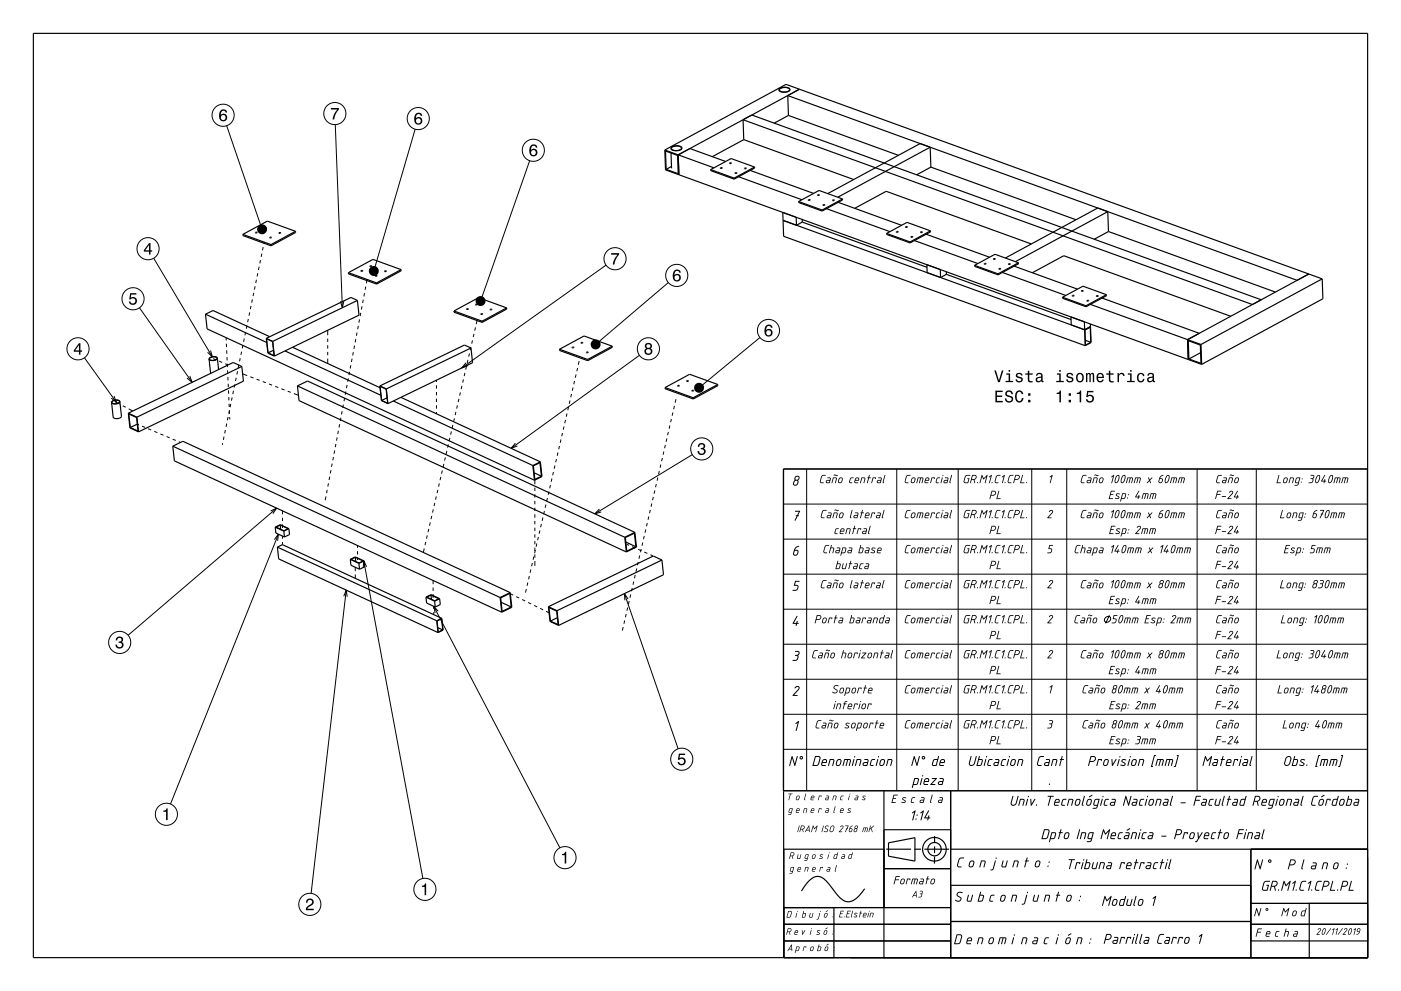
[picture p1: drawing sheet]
<svg xmlns="http://www.w3.org/2000/svg" width="420mm" height="297mm" viewBox="0 0 420 297" stroke-linecap="round" stroke-linejoin="round" font-family="sans-serif">
<g fill="none" stroke="#000" stroke-width=".35">
<path d="M10 10h400v277h-400zM222.8 35.9l2.6-1.4 152.7 55.3M222.8 35.9l.2 6M222.8 35.9l152.7 55.4M233.7 26.6l1.1-.4a1.49 1.49 0 0 1 2 .7l-.4 .5-.9 .2a1.49 1.49 0 0 1-2-.7zM233.8 26.7l1.1-.5a1.35 1.35 0 0 1 1.8 .7l-.4 .4-.8 .3a1.36 1.36 0 0 1-1.8-.7zM236.2 28.6l3.5-1.9-36.4 19.7 .2 6M236.2 28.6l152.7 55.4 3.5-1.9-36.4 19.7 .2 5.9M236.2 28.6l.2 6M236.4 34.6l-4.3 2.3M236.4 34.6l32.9 12M199.3 45l.2 5.9 160.7 58.3"/>
<path d="M199.3 45l14.7 5.3M199.3 45l36.3-19.7 160.8 58.3M199.5 45.3l3.6 1.3 .2 5.5-3.6-1.4zM201.2 45.9l.1 4.6M201.3 44.1l1.1-.4a1.5 1.5 0 0 1 2 .7l-.4 .5-.8 .2a1.53 1.53 0 0 1-2.1-.7zM201.3 49.9l-1.6 .8M201.4 44.2l1-.4a1.35 1.35 0 0 1 1.9 .7l-.4 .4-.8 .2a1.36 1.36 0 0 1-1.8-.7zM206.8 44.5l10.7 3.9M213 50.8l.1 .3 7 2.6M213 50.8l7.1 2.6M220.1 53.4v.3M221.4 53l19 6.9"/>
<path d="M223 41.9l-9.5 5.1M223 41.9l32.9 11.9M224.9 51.1l19 6.9M226.2 50.1v.3l-6.1 3.3M226.2 50.1l-6.1 3.3M226.2 50.1l-7-2.6-6.2 3.3M252.6 59.6l-7-2.5-6.2 3.3M252.6 59.6v.3l-6.1 3.3M252.6 59.6l-6.1 3.3M275.8 43l-27.7 15M279.1 50.1l43.5 15.8M279.1 50.1l-4.3 2.3"/>
<path d="M279.1 50.1l-.2-6-27.7 15M72.8 70.2v.4l8.5 3.1M72.8 70.2l8.4 3.1M76.6 69.7h.5zM79.3 68.3h.5zM80.9 71.1l.5 .1zM81.2 73.3l.1 .4M83.7 69.8h.5zM88.6 69.3v.4l-7.3 4M88.6 69.3l-7.4 4M88.6 69.3l-8.4-3-7.4 3.9M110.9 79.8h.5z"/>
<path d="M234.7 63.7l.2 7.1 90.4 32.8M234.8 66.1l90.4 32.7 1.7-.9M238.7 65.1l.1 2.4 1.7-.9M239.4 60.4v.3l7.1 2.5M239.4 60.4l7.1 2.5M240.5 65.8v.8M240.5 66.6l37.4 13.5M246.5 62.9v.3M247.8 62.5l19 6.9M251.3 60.6l19 6.9M256.2 62.4l9.5-5.1 43.5 15.8M265.8 70v.3l7 2.5"/>
<path d="M265.8 70l7 2.5M272.8 72.5v.3M274.1 72.1l19.1 6.9M277.7 70.2l19 6.9M277.9 79.3l.1 2.4M279 69.2l-7.1-2.6-6.1 3.4M279 69.2v.3l-6.2 3.3M279 69.2l-6.2 3.3M292.2 79.5v.3l7 2.6M292.2 79.5l7 2.6M304 79.8l19 6.9M305.3 78.8l-7-2.6-6.1 3.3"/>
<path d="M305.3 78.8v.3l-6.1 3.3M305.3 78.8l-6.1 3.3M332.1 63.4l-3-1.1-27.7 15M332.1 63.4l-27.7 15M332.1 63.4l.2 6M332.3 69.4l50.1 18.1M332.3 69.4l-4.3 2.3M61.6 94.2l2.3-1.1 17 7.8M61.6 94.2l.5 4.4 98.1 45.3M61.6 94.2l18.4 8.4M104.4 81.7l.1 .4 8.4 3M104.4 81.7l8.5 3.1"/>
<path d="M107.1 90l-1.9-.9-25.4 12.3M107.1 90l.5 4.4-25.4 12.3M107.1 90l-25.3 12.3M108.2 81.1l.5 .1zM112.5 82.6h.5zM112.9 84.8v.3M115.3 81.3h.5zM120.2 80.8l-8.4-3.1-7.4 4M120.2 80.8l.1 .4-7.4 3.9M120.2 80.8l-7.3 4M136.1 93.2v.4l8.4 3M136.1 93.2l8.4 3.1"/>
<path d="M139.9 92.6l.5 .1zM142.6 91.2h.5zM144.2 94.1h.5zM144.5 96.3v.3M146.9 92.7l.5 .1zM151.9 92.3l-8.4-3.1-7.4 4M151.9 92.3v.3l-7.4 4M151.9 92.3l-7.4 4M281.9 80.8l.1 2.4 1.7-1M283.7 81.4v.8M283.7 82.2l37.4 13.6M299.2 82.1v.3"/>
<path d="M300.5 81.7l19 6.9M309.5 81.7l9.4-5.1 50.1 18.2M318.5 89.1v.3l7.1 2.5M318.5 89.1l7.1 2.5M321.1 95v2.4M325.1 96.5l.2 7.1M325.3 98.9l1.5-.8 .2 4.5-1.6 .8zM325.6 91.6v.3M326.9 91.2l33.1 12M326.9 97.1l.2 5.6-1.8 .9M330.4 89.3l29.1 10.6M331.7 88.3l-7-2.5-6.2 3.3"/>
<path d="M331.7 88.3v.3l-6.1 3.3M331.7 88.3l-6.1 3.3M396.4 83.6l.2 5.9-36.4 19.7M396.4 83.6l-36.4 19.6M62.7 107.6l.4 4.3M62.9 107.3l.9-.3a.86 .86 0 0 1 1.3 .4l-1 .6a.84 .84 0 0 1-1.3-.5zM65.2 107.3a1.62 1.62 0 0 0-2.5 .3M65.2 107.3l-.3 .4-.8 .3a1.12 1.12 0 0 1-1.4-.4M65.2 107.3l.3 3.5M72.5 109.8l-2.6-1.2-31.4 15.2M72.5 109.8l.5 4.4-31.5 15.2M72.5 109.8l-31.4 15.2"/>
<path d="M79.8 101.4l.5 4.4 1.9 .9M79.8 101.4l2 .9M79.9 101.5l1.8 .9 .5 4.2-1.8-.8zM81.8 102.3l.4 4.4M82 105l-1.6 .8M85.4 105.2l28.8 13.3M87.7 104.1l26.2 12.1M89.2 115.7l3-1.5 98.1 45.3M89.2 115.7l.4 4.4 98.2 45.3M89.2 115.7l98.1 45.3M113.9 115.7l.5 4.4 1.9 .9M113.9 115.7l1.9 .9"/>
<path d="M113.9 115.8l1.9 .8 .4 4.3-1.8-.9zM115.8 116.6l.5 4.4M116 119.2l-1.6 .8M120.2 119.1l41.8 19.3M141.2 104.3l-1.9-.9-25.4 12.3M141.2 104.3l.5 4.4-25.4 12.3M141.2 104.3l-25.4 12.3M167.7 104.7v.3l8.5 3.1M167.7 104.7l8.5 3M171.5 104.1h.5zM174.2 102.7h.5zM175.8 105.6h.5z"/>
<path d="M176.2 107.7v.4M178.6 104.2h.5zM183.5 103.8l-8.4-3.1-7.4 4M183.5 103.8v.3l-7.3 4M183.5 103.8l-7.3 3.9M199.4 116.1v.4l8.4 3.1M199.4 116.1l8.4 3.1M203.2 115.6h.5zM205.9 114.2h.5zM207.5 117.1h.5zM207.8 119.2v.4M210.2 115.7h.5z"/>
<path d="M215.2 115.2l-8.5-3-7.3 3.9M215.2 115.2v.4l-7.4 4M215.2 115.2l-7.4 4M325.4 102l1.6 .6M356.2 102.1l3.6 1.3 .2 5.5-3.6-1.3zM359.9 105.7l-3.5 1.9M360 103.2l.2 6M33.7 120.3l.8-.3a.86 .86 0 0 1 1.3 .4l-1 .6a.84 .84 0 0 1-1.2-.5zM35.9 120.3l.5 4.5-.3 .4-.8 .2a1.11 1.11 0 0 1-1.4-.4l-.5-4.4M35.9 120.3a1.58 1.58 0 0 0-2.5 .3M35.9 120.3l-.2 .4-.9 .3a1.12 1.12 0 0 1-1.4-.4M38.5 123.8l.5 4.4 2.5 1.2"/>
<path d="M38.5 123.8l2.6 1.2M38.6 124.1l2.3 1 .5 4.1-2.3-1.1zM41.1 125l.4 4.4M41.2 127.1l-2.1 1M51.8 133.7l3-1.4 98.2 45.3M51.8 133.7l.5 4.4 98.1 45.4M51.8 133.7l98.1 45.4M117.9 120.2l41.8 19.3M159.7 139.5l.5 4.4M159.9 139.6l2-.9 .4 4-2 1zM162 138.4l.5 4.4-2.3 1.1M162 138.4l-2.3 1.1"/>
<path d="M82.5 158l1.5-.7 2.6 1.1M82.5 158l.2 1.7 2.6 1.2M82.5 158l2.6 1.2M82.7 158l1.3-.7 2.4 1.2-1.3 .6zM84 157.3l.1 1.3M85.1 159.2l.2 1.7M86.6 158.4l.2 1.8-1.5 .7M86.6 158.4l-1.5 .8M160.1 141.7l2.2 1M190.3 159.5l.5 4.5-3 1.4M190.3 159.5l-3 1.5M410 140.5h-175.1l.1 146.5v-32.5h30"/>
<path d="M83.2 164l.3 3.5 47.8 22.1M83.2 164l1.5-.8 47.7 22.1M83.2 164l47.7 22M105 167.6l1.5-.7 2.6 1.2M105 167.6l.2 1.8 2.6 1.2M105 167.6l2.6 1.2M105.2 167.6l1.3-.6 2.4 1.1-1.3 .6zM106.5 167l.2 1.3M107.6 168.8l.2 1.8M109.1 168.1l.2 1.8-1.5 .7M109.1 168.1l-1.5 .7M127.7 179l1.5-.8 2.6 1.2"/>
<path d="M127.7 179l.2 1.7 2.6 1.2M127.7 179l2.6 1.2M127.9 179l1.3-.7 2.4 1.1-1.3 .7zM129.2 178.3l.1 1.3M131.8 179.4l.2 1.8-1.5 .7M131.8 179.4l-1.5 .8M149.9 179.1l.5 4.4M150.1 179.2l2.7-1.3 .5 4-2.8 1.3zM153 177.6l.4 4.4-3 1.5M153 177.6l-3.1 1.5M187.3 161l.5 4.4M187.5 161.1l2.7-1.3 .4 4.1-2.7 1.3z"/>
<path d="M187.6 162.5l3 1.4M198.4 167.8l-2.5-1.2-31.5 15.2M198.4 167.8l.5 4.4-31.4 15.2M198.4 167.8l-31.4 15.2M130.3 180.2l.2 1.7M130.9 186l.4 3.6M131 186.1l1.4-.7 .3 3.4-1.3 .6zM131.2 188.1l1.5 .7M132.4 185.3l.4 3.5-1.5 .8M132.4 185.3l-1.5 .7M150.2 180.5l3.1 1.4M164.4 181.8l.5 4.4 2.6 1.2"/>
<path d="M164.4 181.8l2.6 1.2M164.6 182.1l2.3 1 .4 4.1-2.3-1.1zM167 183l.5 4.4M167.1 185.1l-2.1 1M234.9 237h175.1M265 237v50M285 237v50M265 248.7h20M265.7 254.5h7.4M274.1 254.5h2M274.3 258.1l-7.9-1.5v-4l7.9-1.5v7M277.1 254.5h7.4"/>
<path d="M280.2 256.7l-.1 2.1M280.2 253.7v2M280.2 250.6v2.1M285 254.5h125M375 254.5v32.5M235 277h50M235 272h50M250 272v15M259.2 266.4a7.1 7.1 0 0 1-4.9 3.9 5 5 0 0 1-3.8-2.8l-.7-.8a9.5 9.5 0 0 0-4-4 4 4 0 0 0-4 2.1l-1.5 2.2M265 260.3h20M285 276.2h90M285 265.3h90"/>
<path d="M375 277h35M375 270.7h35M392.5 270.7v16.3M235 282h50M375 282h35"/>
<circle cx="216.2" cy="50.4" r=".22"/>
<circle cx="219" cy="48.9" r=".22"/>
<circle cx="220.7" cy="51.9" r=".22"/>
<circle cx="223.5" cy="50.5" r=".23"/>
<circle cx="242.6" cy="59.9" r=".22"/>
<circle cx="245.4" cy="58.5" r=".22"/>
<circle cx="247" cy="61.4" r=".22"/>
<circle cx="249.9" cy="60" r=".23"/>
<circle cx="268.9" cy="69.5" r=".22"/>
<circle cx="271.8" cy="68" r=".23"/>
<circle cx="273.4" cy="71" r=".22"/>
<circle cx="276.3" cy="69.6" r=".23"/>
<circle cx="295.3" cy="79" r=".23"/>
<circle cx="298.1" cy="77.6" r=".23"/>
<circle cx="302.6" cy="79.2" r=".23"/>
<circle cx="299.8" cy="80.6" r=".23"/>
<circle cx="321.7" cy="88.6" r=".23"/>
<circle cx="324.5" cy="87.2" r=".23"/>
<circle cx="326.2" cy="90.1" r=".23"/>
<circle cx="329" cy="88.7" r=".22"/>
<circle cx="280.1" cy="254.5" r="3.5"/>
<circle cx="280.2" cy="254.5" r="2"/>
</g>
<g fill="none" stroke="#000" stroke-width=".3">
<path d="M68 37.7l10.6 31M100.5 37.4l2.1 54.8M124.5 38.7l-12.4 42.5M158.8 48.2l-14.7 42M46.1 77.4l17.6 29.6M77.7 79.9l-.2 1M78.1 78l-.2 .9M78.5 76l-.2 1M78.9 74.1l-.2 .9M79.2 72.6l-.1 .5M181.7 79.5l-43.3 30.8M41.8 92.2l15.8 22.4"/>
<path d="M73.6 99.5l-.2 1M74 97.6l-.2 .9M74.4 95.6l-.2 1M74.9 93.6l-.3 1M75.3 91.7l-.2 1M75.7 89.7l-.2 1M76.1 87.8l-.2 .9M76.5 85.8l-.2 1M76.9 83.8l-.2 1M77.3 81.9l-.2 1M98.2 99v1.5M103.1 90.3l-.5 1.9-.6-1.9"/>
<path d="M107 99.6l-.1 1M107.4 97.7l-.2 1M107.8 95.7l-.2 1M108.2 93.8l-.2 .9M108.5 91.8l-.2 1M108.9 89.8l-.2 1M109.3 87.9l-.2 .9M109.6 85.9l-.1 1M110.1 83.8l-.3 1.1M142.5 98.1l-.2 1M143 96.1l-.2 1M200.4 84.7l-21.8 18.5"/>
<path d="M25.3 107.2l9.6 13.4M34.2 118.7l.7 1.9-1.6-1.3M56.9 112.7l.7 1.9-1.5-1.3M63.1 105.1l.6 1.9-1.5-1.4M63.9 107.5l.9 .3M65.7 108.2l.9 .4M67.5 109l.9 .4M67.8 101.3v.7M67.9 103v1M68 105v1M68 107l.1 1M68.1 109l.1 1"/>
<path d="M68.2 111l.1 1M68.3 113l.1 1M68.4 115v1M68.5 117v1M68.6 119v1M69.6 119.1l-.2 1M70 117.1l-.2 1M70.4 115.2l-.2 1M70.8 113.2l-.2 1M71.2 111.3l-.2 .9M71.6 109.3l-.2 1M72 107.3l-.2 1"/>
<path d="M72.4 105.4l-.2 1M72.7 112l1.4 .6M72.8 103.4l-.2 1M73.2 101.5l-.2 1M75 112.9l1 .4M76.9 113.6l.9 .4M78.8 114.4l.9 .3M80.6 115.1l1 .3M82.5 115.8l.9 .4M84.4 116.5l.9 .4M86.2 117.2l1 .4M88.1 118l1.4 .5"/>
<path d="M98.2 101.5v1M98.2 103.5v1M98.2 105.5v1M98.2 107.5v1.4M103.3 119.3l-.2 1M103.7 117.3l-.2 1M104.1 115.4l-.2 .9M104.4 113.4l-.2 1M104.8 111.4l-.2 1M105.2 109.5l-.2 1M105.5 107.5l-.1 1M105.9 105.5l-.2 1"/>
<path d="M106.3 103.6l-.2 1M106.7 101.6l-.2 1M130.8 113.9v.6M130.8 115.5v1M130.8 117.5v1M130.8 119.5v1M137.6 119.5l-.2 1M138 117.6l-.2 1M138.5 115.7l-.2 .9M138.9 113.7l-.2 1M139.4 111.8l-.2 .9M139.7 108.7l-1.3 1.6 1.9-.7"/>
<path d="M139.8 109.8l-.2 1M140.3 107.9l-.2 .9M140.7 105.9l-.2 1M141.2 104l-.2 .9M141.6 102l-.2 1M142.1 100.1l-.2 .9M171.3 118.1l-.2 1M171.8 116.1l-.2 1M172.2 114.2l-.2 1M172.7 112.2l-.2 1M173.1 110.3l-.2 1M173.6 108.2l-.2 1.1"/>
<path d="M191.7 106.5l-38.5 27.9M202.7 119.6l-.3 1.1M227.8 101.1l-18.2 15.1M34.7 120.5l1.2 .6M36.8 121.6l.9 .5M38.6 122.5l1.2 .7M41.2 127.1l.4 .2M42.6 127.7l.9 .4M44.4 128.5l.9 .4M46.2 129.3l1 .4M48.1 130l.9 .4M49.9 130.8l1 .4"/>
<path d="M51.8 131.6l.9 .4M53.6 132.4l.5 .2M66.8 132.8l-.1 .5M67.2 130.8l-.2 1M67.6 128.9l-.2 1M68 126.9l-.2 1M68.4 125l-.2 1M68.7 121v1M68.8 123v1M68.8 123l-.2 1M68.9 125v.7M69.2 121.1l-.2 .9"/>
<path d="M99.6 138.9l-.2 1M100 137l-.2 1M100.3 135l-.2 1M100.7 133.1l-.2 .9M101.1 131.1l-.2 1M101.4 129.1l-.1 1M101.8 127.2l-.2 .9M102.2 125.2l-.2 1M102.6 123.2l-.2 1M102.9 121.3l-.1 .9M130.8 121.5v1M130.8 123.5v.5"/>
<path d="M133.1 139l-.3 1M133.5 137.1l-.2 1M134 135.1l-.3 1M134.4 133.2l-.2 1M134.9 131.2l-.3 1M135.3 129.3l-.2 1M135.8 127.3l-.3 1M136.2 125.4l-.2 1M136.7 123.4l-.3 1M137.1 121.5l-.2 1M154.5 132.8l-1.3 1.6 1.9-.7M166.4 139.5l-.3 1"/>
<path d="M166.8 137.6l-.2 .9M167.3 135.6l-.3 1M167.7 133.7l-.2 .9M168.2 131.7l-.2 1M168.6 129.8l-.2 .9M169.1 127.8l-.2 1M169.5 125.9l-.2 .9M170 123.9l-.2 1M170.4 122l-.2 1M170.9 120l-.2 1M198.1 139.2l-.2 1M198.6 137.3l-.3 .9"/>
<path d="M199 135.3l-.2 1M199.5 133.4l-.3 .9M199.9 131.4l-.2 1M200.4 129.5l-.3 .9M200.8 127.5l-.2 1M201.3 125.6l-.3 .9M201.7 123.6l-.2 1M202.2 121.7l-.2 .9M207.5 136.3l-29.2 17.7M81.1 153.2l1.8-.9-1.1 1.6M82.9 152.3l-44.5 38.1M84.7 153.1v1.1"/>
<path d="M84.7 155.2v1M84.7 157.2v1M97.7 148.8l-.2 1.1M98.1 146.8l-.2 1M98.5 144.8l-.2 1M98.8 142.9l-.1 1M99.2 140.9l-.2 1M128.5 158.5l-.2 1M129 156.6l-.2 .9M129.4 154.6l-.2 1M129.9 152.7l-.2 .9M130.3 150.7l-.2 1"/>
<path d="M130.8 148.8l-.2 .9M131.3 146.8l-.3 1M131.7 144.9l-.2 .9M132.2 142.9l-.3 1M132.6 141l-.2 1M160.3 143.7v1.4M160.3 146.1v1M160.3 148.1v1M160.3 150.1v1M160.3 152.1v1M160.3 154.1v1M160.3 156.1v1"/>
<path d="M160.3 158.1v1M161.9 159l-.3 1M162.3 157l-.2 1M162.8 155.1l-.3 1M163.2 153.1l-.2 1M163.7 151.2l-.3 1M164.1 149.3l-.2 .9M164.6 147.3l-.3 1M165 145.4l-.2 .9M165.5 143.4l-.3 1M165.9 141.5l-.2 .9M179.7 152.6l-1.4 1.4 1.9-.6"/>
<path d="M193.6 158.7l-.2 1M194 156.7l-.2 1M194.5 154.8l-.2 1M195 152.8l-.3 1M195.4 150.9l-.2 1M195.9 148.9l-.3 1M196.3 147l-.2 1M196.8 145l-.3 1M197.2 143.1l-.2 1M197.7 141.2l-.3 .9M234.8 140.6h175.1v96.4h-175.1zM234.8 151.1h175.1"/>
<path d="M241.8 140.6v96.4M268.8 140.6v96.4M287.2 140.6v96.4M309.3 140.6v96.4M319.8 140.6v96.4M358.9 140.6v96.4M376.6 140.6v96.4M82.3 161.7l1.2-1.6-.3 2M83.5 160.1l-32.4 80.9M84.7 160.7v.7M84.7 162.4v.8M103.1 178.7l.7-1.8 .3 1.9"/>
<path d="M103.8 176.9l-10.5 90.8M106.5 170v1.2M106.5 172.2v1.1M107.2 163.5v.7M107.2 165.2v1M107.2 167.2v.7M109 168l17.8 95.3M109.9 169.9l-.9-1.9-.1 2M127.2 164.4l-.3 1M127.6 162.4l-.2 1M128.1 160.5l-.2 .9M129.8 174v1.1"/>
<path d="M129.8 176.1v1M129.8 178.1v1.1M152.8 177.9l1 .5M154.7 178.8l.9 .4M156.5 179.7l.9 .4M157.8 176.5l-.3 1.1M158.2 174.6l-.2 1M158.7 172.6l-.2 1M159.1 170.7l-.2 1M159.6 168.7l-.2 1M160 166.8l-.2 1M160.3 160.1v1"/>
<path d="M160.3 162.1v1M160.3 164.1v1M160.3 166.1v1M160.3 168.1v1.5M160.5 164.8l-.2 1M160.9 162.9l-.2 1M161.4 160.9l-.2 1M187.2 177.9l16.1 46.5M187.8 163.1l.8 .3M188.3 179.6l-1.1-1.7 .1 2M189.1 178.2l-.2 .9M189.5 163.8l.9 .4"/>
<path d="M189.5 176.2l-.2 1M190 174.3l-.2 .9M190.4 172.3l-.2 1M190.9 170.4l-.2 1M191.3 164.6l.9 .4M191.3 168.4l-.2 1M191.8 166.5l-.2 1M192.2 164.5l-.2 1M192.7 162.6l-.2 1M193.1 160.6l-.2 1M193.1 165.4l1 .5M195 166.3l.7 .3"/>
<path d="M234.8 161.6h175.1M234.8 172.1h175.1M130 182.5v-.8l37.8 72.4M130 183.5v.7M131.4 183.2l-1.4-1.5 .5 2M158.3 180.6l.9 .4M160.1 181.4l.9 .5M161.9 182.3l.9 .5M163.7 183.2l1 .5M186.8 187.9l-.2 1.1M187.3 186l-.3 .9M187.7 184l-.2 1"/>
<path d="M188.2 182.1l-.3 .9M188.6 180.1l-.2 1M234.8 182.6h175.1M234.8 193.1h175.1M331.5 185a.87 .87 0 0 1 1.4 .1 .87 .87 0 0 1-.7 1.3 .77 .77 0 0 1-1.1-.3 .77 .77 0 0 1 .4-1.1zM332.6 184.4l-1.1 2.4M234.8 203.6h175.1M234.8 214.1h175.1M234.8 224.6h175.1"/>
<circle cx="66.9" cy="34.5" r="3.3"/>
<circle cx="100.4" cy="34" r="3.3"/>
<circle cx="125.4" cy="35.5" r="3.3"/>
<circle cx="159.9" cy="45" r="3.3"/>
<circle cx="44.4" cy="74.5" r="3.3"/>
<circle cx="184.4" cy="77.5" r="3.3"/>
<circle cx="39.9" cy="89.5" r="3.3"/>
<circle cx="202.9" cy="82.5" r="3.3"/>
<circle cx="230.4" cy="99" r="3.3"/>
<circle cx="23.4" cy="104.5" r="3.3"/>
<circle cx="194.4" cy="104.5" r="3.3"/>
<circle cx="210.4" cy="134.5" r="3.3"/>
<circle cx="35.9" cy="192.5" r="3.3"/>
<circle cx="204.4" cy="227.5" r="3.3"/>
<circle cx="49.9" cy="244" r="3.3"/>
<circle cx="169.4" cy="257" r="3.3"/>
<circle cx="92.9" cy="271" r="3.3"/>
<circle cx="127.4" cy="266.5" r="3.3"/>
</g>
<g fill="#000">
<path d="M66.2 33.1a2.39 2.39 0 0 0 .2 3.2 1.16 1.16 0 0 0 1.5-.3 1.16 1.16 0 0 0-.2-1.6 1.16 1.16 0 0 0-1.5 0 1.02 1.02 0 0 1 .8-1.2l.4 .1 .2 .4h.5a1.11 1.11 0 0 0-.7-.9 1.11 1.11 0 0 0-1.2 .3zM66.1 35.2a.75 .75 0 0 1 1.5 0 .75 .75 0 0 1-1.5 0z" fill-rule="evenodd"/>
<path d="M99.2 32.4h2.4v.4a5.3 5.3 0 0 0-1.4 3h-.5a5.2 5.2 0 0 1 1.4-3h-1.9z" fill-rule="evenodd"/>
<path d="M124.7 34.1a2.4 2.4 0 0 0 .2 3.2 1.16 1.16 0 0 0 1.5-.3 1.16 1.16 0 0 0-.2-1.6 1.16 1.16 0 0 0-1.5 0 1.02 1.02 0 0 1 .8-1.2l.4 .1 .2 .4h.5a1.12 1.12 0 0 0-.7-.9 1.12 1.12 0 0 0-1.2 .3zM124.6 36.2a.75 .75 0 0 1 1.5 0 .75 .75 0 0 1-1.5 0z" fill-rule="evenodd"/>
<path d="M159.2 43.6a2.39 2.39 0 0 0 .2 3.2 1.16 1.16 0 0 0 1.5-.3 1.16 1.16 0 0 0-.2-1.6 1.16 1.16 0 0 0-1.5 0 1.02 1.02 0 0 1 .8-1.2l.4 .1 .2 .4h.5a1.12 1.12 0 0 0-.7-.9 1.12 1.12 0 0 0-1.2 .3zM159.1 45.7a.75 .75 0 0 1 1.5 0 .75 .75 0 0 1-1.5 0z" fill-rule="evenodd"/>
<path d="M44.7 72.9l-1.6 2.1v.4h1.6v.9h.4v-.9h.5v-.4h-.5v-2.1zM44.7 73.4v1.6h-1.2z" fill-rule="evenodd"/>
<path d="M183.2 75.9h2.4v.4a5.3 5.3 0 0 0-1.4 3h-.5a5.2 5.2 0 0 1 1.4-3h-1.9z" fill-rule="evenodd"/>
<path d="M39 87.9h1.9v.4h-1.6l-.1 .9a1.21 1.21 0 0 1 1.8 .6 1.21 1.21 0 0 1-.9 1.6 1.21 1.21 0 0 1-1.5-1h.5a.8 .8 0 0 0 1.2 .3 .8 .8 0 0 0 .1-1.2 .8 .8 0 0 0-1.3 .2h-.4z" fill-rule="evenodd"/>
<path d="M202.2 81.1a2.39 2.39 0 0 0 .2 3.2 1.16 1.16 0 0 0 1.5-.4 1.16 1.16 0 0 0-.2-1.5 1.16 1.16 0 0 0-1.5 0 1.03 1.03 0 0 1 .8-1.2l.4 .1 .2 .4h.5a1.12 1.12 0 0 0-.7-.9 1.12 1.12 0 0 0-1.2 .3zM202.1 83.2a.75 .75 0 0 1 1.5 0 .75 .75 0 0 1-1.5 0z" fill-rule="evenodd"/>
<path d="M229.7 97.6a2.4 2.4 0 0 0 .2 3.2 1.16 1.16 0 0 0 1.5-.4 1.16 1.16 0 0 0-.2-1.5 1.16 1.16 0 0 0-1.5 0 1.02 1.02 0 0 1 .8-1.2l.4 .1 .2 .4h.5a1.12 1.12 0 0 0-.7-.9 1.12 1.12 0 0 0-1.2 .3zM229.6 99.7a.75 .75 0 0 1 1.5 0 .75 .75 0 0 1-1.5 0z" fill-rule="evenodd"/>
<path d="M23.7 102.9l-1.6 2.1v.4h1.6v.9h.4v-.9h.5v-.4h-.5v-2.1zM23.7 103.4v1.6h-1.2z" fill-rule="evenodd"/>
<path d="M193.6 103l-.2 .3a.79 .79 0 0 0 .4 1.1 1.09 1.09 0 0 0-.2 1.6 1.09 1.09 0 0 0 1.6 0 1.09 1.09 0 0 0-.2-1.6 .95 .95 0 0 0 .3-1.4 .95 .95 0 0 0-1.4-.2zM193.7 105.3a.71 .71 0 0 1 1.4 0 .71 .71 0 0 1-1.4 0zM193.8 103.7a.6 .6 0 0 1 1.2 0 .6 .6 0 0 1-1.2 0z" fill-rule="evenodd"/>
<path d="M298.1 111l1.1 3.5h.5l1.1-3.5h-.5l-.8 3-.9-3zM301.7 111.9v.4h.7v1.9h-.9v.3h2.2v-.3h-.9v-2.3zM302.4 110.9v.5h.4v-.5zM304.8 112l-.2 .2a.96 .96 0 0 0 1.2 1.2l.3 .1a.6 .6 0 0 1-.5 .8 .6 .6 0 0 1-.7-.6h-.4a1.03 1.03 0 0 0 1.2 1 1.03 1.03 0 0 0 .7-1.5l-1.3-.5a.54 .54 0 0 1 .4-.7 .54 .54 0 0 1 .6 .5h.4a1.09 1.09 0 0 0-1.7-.5zM308.1 111.1v.8h-.7v.4h.7l.1 1.8a1.04 1.04 0 0 0 1.4 .5v-.4a.68 .68 0 0 1-1-.3v-1.6h1v-.4h-1v-.8zM310.9 112l-.3 .6h.4a.55 .55 0 0 1 .7-.5 .55 .55 0 0 1 .3 .7l-.2 .1a.91 .91 0 0 0-1.3 .5 .91 .91 0 0 0 .8 1.2l.9-.4 .1 .3h.5v-.3l-.2-.1v-1.6a1.02 1.02 0 0 0-1.7-.5zM311 113.5l1.1-.4a.77 .77 0 0 1-.2 .9 .77 .77 0 0 1-.9 .1zM316.9 111.9v.4h.6v1.9h-.9v.3h2.3v-.3h-.9v-2.3zM317.5 110.9v.5h.5v-.5zM320 112l-.2 .2a.96 .96 0 0 0 1.2 1.2l.3 .1a.6 .6 0 0 1-.5 .8 .6 .6 0 0 1-.7-.6h-.5a1.03 1.03 0 0 0 1.3 1 1.03 1.03 0 0 0 .7-1.5l-1.3-.5a.54 .54 0 0 1 .4-.7 .54 .54 0 0 1 .6 .5h.4a1.09 1.09 0 0 0-1.7-.5zM322.9 112.1a1.45 1.45 0 0 0-.2 1.7 1.45 1.45 0 0 0 1.5 .7 1.45 1.45 0 0 0 .7-1.8 1.45 1.45 0 0 0-1.6-.9zM323.2 112.4a.67 .67 0 0 1 .7-.3 .67 .67 0 0 1 .5 .6 .93 .93 0 0 1 0 1.1 .93 .93 0 0 1-1 .4 1.37 1.37 0 0 1-.2-1.8zM325.6 111.8v2.7h.4v-1.8l.2-.6h.3l.1 .3v2.1h.4v-2l.4-.4 .2 .5v1.9h.4v-1.8a.69 .69 0 0 0-.5-1l-.6 .4-.5-.4-.4 .4v-.3zM329 112.1a1.45 1.45 0 0 0-.2 1.6 1.45 1.45 0 0 0 1.4 .9l.7-.9h-.4l-.6 .5a.76 .76 0 0 1-.7-.9h1.7a1.16 1.16 0 0 0-.4-1.4 1.16 1.16 0 0 0-1.5 .2zM329.4 112.3l.2-.1a.67 .67 0 0 1 .7 .1 .67 .67 0 0 1 .2 .6h-1.3zM332.4 111.1v.8h-.8v.4h.8v1.8a1.04 1.04 0 0 0 1.5 .5v-.4a.68 .68 0 0 1-1-.3v-1.6h1v-.4h-1v-.8zM335 111.8v2.7h.5v-1.5a.66 .66 0 0 1 .3-.8 .66 .66 0 0 1 .9 .2v.3h.4a.89 .89 0 0 0-.7-1 .89 .89 0 0 0-1 .6v-.5zM338.1 111.9v.4h.7v1.9h-.9v.3h2.3v-.3h-1v-2.3zM338.8 110.9v.5h.5v-.5zM341.2 112.1a1.45 1.45 0 0 0-.3 1.7 1.45 1.45 0 0 0 1.5 .7l.6-.5 .1-.4h-.4l-.4 .6a1.01 1.01 0 0 1-1-1 1.01 1.01 0 0 1 1-1l.3 .5h.5a1.09 1.09 0 0 0-.8-.9 1.09 1.09 0 0 0-1.1 .3zM344.2 112l-.2 .6h.4a.55 .55 0 0 1 .7-.5 .55 .55 0 0 1 .3 .7l-.2 .1a.91 .91 0 0 0-1.3 .5 .91 .91 0 0 0 .8 1.2l.9-.4 .1 .3h.5l-.2-.6v-1.4a1.02 1.02 0 0 0-.7-.8 1.02 1.02 0 0 0-1.1 .3zM344.4 113.5l1.1-.4a.77 .77 0 0 1-.2 .9 .77 .77 0 0 1-.9 .1z" fill-rule="evenodd"/>
<path d="M209.5 133.1a1.01 1.01 0 0 1 1.5-.2 1.01 1.01 0 0 1 0 1.5 1.12 1.12 0 0 1 .4 1.6 1.12 1.12 0 0 1-1.6 .3l-.6-.6-.1-.5h.5a.73 .73 0 0 0 .6 .9 .73 .73 0 0 0 .8-.8 .73 .73 0 0 0-.9-.6v-.4a.62 .62 0 0 0 .8-.4 .62 .62 0 0 0-.5-.8 .62 .62 0 0 0-.7 .5l-.1 .3h-.4z" fill-rule="evenodd"/>
<path d="M298.4 117.1v3.5h2.2v-.4h-1.7v-1.2h1.5v-.5h-1.5v-1h1.7v-.4zM301.7 117.3a1.09 1.09 0 0 0-.2 1.3 1.09 1.09 0 0 0 1.2 .5 .64 .64 0 0 1 .5 .9 .64 .64 0 0 1-1 .2l-.5-.8h-.5a1.21 1.21 0 0 0 1.5 1.3 1.21 1.21 0 0 0 .8-1.8l-.8-.3a.71 .71 0 0 1-.9-.6 .7 .7 0 0 1 .8-.6 .7 .7 0 0 1 .6 .7h.5a1.19 1.19 0 0 0-.8-1.1 1.19 1.19 0 0 0-1.2 .3zM304.6 117.5a2.03 2.03 0 0 0 1 3.2 1.32 1.32 0 0 0 1.2-1.4h-.4a.82 .82 0 0 1-1.1 .9 2.09 2.09 0 0 1-.1-2.7 .72 .72 0 0 1 1.1 .6h.5a1.19 1.19 0 0 0-.9-1.1 1.19 1.19 0 0 0-1.3 .5zM308.2 119.8v.8h.7v-.8zM308.2 117.9v.7h.7v-.7z" fill-rule="evenodd"/>
<path d="M316.8 117.7v.4h.8v2.5h.5v-3.6h-.4a.77 .77 0 0 1-.9 .7zM320.4 119.8v.8h.7v-.8zM320.4 117.9v.7h.7v-.7zM322.8 117.7v.4h.9v2.5h.4v-3.6h-.3a.78 .78 0 0 1-1 .7zM325.9 117.2l-.3 1.8h.4a.8 .8 0 0 1 1.3-.2 .8 .8 0 0 1-.1 1.2 .8 .8 0 0 1-1.2-.3h-.5a1.21 1.21 0 0 0 1.5 1 1.21 1.21 0 0 0 .9-1.6 1.21 1.21 0 0 0-1.8-.6l.2-.9h1.5v-.4z" fill-rule="evenodd"/>
<path d="M238.3 153.1l1.6 .1-.6 1.2 .2 .3h-.4l-.7 1.4-.2-.2 .6-1.2-.2-.2 .3-.1 .6-1h-1.1z" fill-rule="evenodd"/>
<path d="M238.4 142.8l1-.2 .3 .6-.4 .8 .1 .4-.2 .8-.9 .4-.4-.2-.2-.5 .6-1-.2-.5zM238.3 144.2l-.3 .7a.48 .48 0 0 0 .6 .4 .48 .48 0 0 0 .4-.5l.1-.4a.42 .42 0 0 0-.3-.4 .42 .42 0 0 0-.5 .2zM238.4 143.3a.5 .5 0 0 0 1 0 .5 .5 0 0 0-1 0z" fill-rule="evenodd"/>
<path d="M246.3 142.5l.5-.2 .7 .1-.8 .2-.3 .3-.4 1.5 .9 .2v.2h-.8l-.3-.4zM248 143.1h.8l.3 .2-.4 1.5h-.8l-.3-.3 .2-.6 .9-.1 .1-.4-.7-.1zM247.9 144.1v.4l.6 .1 .2-.5zM249.7 143.1h.8l.3 .2-.3 1.5-.2-.1 .3-1.2-.2-.2h-.5l-.4 1.5-.2-.1zM249.9 142.4l.4-.2 .9 .2-.4 .3-.5-.3-.3 .2zM251.6 143.3l.6-.2 .4 .3-.1 1-.4 .4h-.6l-.3-.3zM251.7 143.5l-.2 .9 .3 .2 .4-.3 .2-.8-.2-.2zM254.9 143.2h1l-.9 .4-.2 .9 .6 .1v.2h-.5l-.3-.3zM256.7 143.5l-.2 .3h.8l-.1-.4zM256.5 143.3l.7-.2 .3 .2v.8h-1.1v.2l.1 .3h.8v.2h-.9l-.3-.2zM258.3 143.1h.8l.3 .2-.4 1.5-.1-.1 .3-1.2-.2-.2h-.5l-.4 1.5h-.3zM260.5 142.4h.3l-.2 .7 .5 .1-.6 .1-.5 1.5 .3-1.5-.2-.2h.2zM261.6 143.1l1 .1-.1 .4-.2-.3h-.5l-.5 1.5zM263.3 143.1h.8l.2 .2-.4 1.5h-.8l-.2-.3 .2-.6 .9-.1 .1-.4-.7-.1zM263.2 144.2v.3l.6 .1 .1-.5zM265.2 142.4l.2 .1-.5 2 .2 .2-.2 .1-.3-.3z" fill-rule="evenodd"/>
<path d="M246.6 153l.5-.2 .7 .1-.9 .2-.2 .3-.4 1.5 .8 .2v.2h-.7l-.3-.4zM248.3 153.6h.7l.3 .2-.4 1.5h-.8l-.2-.2 .1-.7 1-.1v-.4l-.7-.1zM248.2 154.7l-.1 .3 .7 .1 .1-.5zM250 153.6h.9l.2 .2-.3 1.5-.2-.1 .3-1.2-.2-.2h-.5l-.4 1.4h-.3zM250.2 152.9l.4-.2 .8 .3-.4 .2-.4-.3-.4 .2zM251.9 153.7l.7-.1 .3 .3-.2 1-.4 .4h-.6l-.2-.3zM252 154l-.3 .9 .4 .2 .4-.3 .2-.8-.3-.2zM255.4 152.9l.2 .1-.5 2.3-.3-.3zM256.3 153.6h.7l.3 .2-.3 1.5h-.8l-.3-.2 .2-.7 .9-.1 .1-.4-.8-.1zM256.2 154.7v.3l.6 .1 .2-.5zM258.5 152.9h.2l-.2 .7 .5 .1-.5 .1-.6 1.5 .3-1.5-.2-.1 .3-.1zM259.8 154l-.2 .3h.8l-.1-.4zM259.6 153.8l.7-.2 .4 .3-.1 .7h-1.1v.2l.1 .3h.7v.2h-.8l-.3-.2zM261.4 153.6l1 .1-.2 .4-.1-.3h-.5l-.6 1.5zM263.1 153.6h.7l.3 .2-.4 1.5h-.8l-.3-.2 .2-.7 1-.1v-.4l-.7-.1zM262.9 154.7v.3l.7 .1 .1-.5zM264.9 152.9l.3 .1-.5 2.3-.3-.3z" fill-rule="evenodd"/>
<path d="M271.8 142.5l.4-.2 .8 .1-.9 .2-.3 .3-.3 1.5 .8 .2v.2h-.7l-.4-.4zM273.4 143.3l.6-.2 .5 .3-.2 1-.4 .4h-.5l-.3-.3zM273.6 143.5l-.3 .9 .4 .2 .3-.3 .2-.8-.2-.2zM275.2 143.1l1.6 .1-.3 1.6-.2-.1 .3-1.2-.2-.2h-.3l-.5 1.5 .3-1.5h-.6l-.4 1.5h-.2zM277.7 143.5l-.2 .3h.8v-.4zM277.5 143.3l.7-.2 .4 .2-.1 .8h-1l-.1 .3 .1 .2h.8v.2h-.9l-.2-.2zM279.3 143.1l1 .1-.2 .4-.1-.3h-.5l-.5 1.5zM280.9 143.2h.9l-.8 .4-.2 .9 .6 .1v.2h-.6l-.3-.3zM282.4 143.1l.2 .1-.5 1.6zM282.5 142.5a.2 .2 0 0 1 .4 0 .2 .2 0 0 1-.4 0zM283.3 143.1h.7l.3 .2-.4 1.5h-.8l-.3-.3 .3-.6 .9-.1 .1-.4-.8-.1zM283.2 144.2v.3l.6 .1 .1-.5zM285.2 142.4l.2 .1-.5 2 .2 .2-.2 .1-.3-.3z" fill-rule="evenodd"/>
<path d="M271.8 153l.4-.2 .8 .1-.9 .2-.3 .3-.3 1.5 .8 .2v.2h-.7l-.4-.4zM273.4 153.8l.7-.2 .4 .3-.3 1-.4 .4h-.4l-.3-.3zM273.6 154l-.3 .9 .4 .2 .3-.3 .2-.8-.2-.2zM275.2 153.6l1.6 .1-.3 1.6-.2-.1 .3-1.2-.2-.2h-.3l-.5 1.5-.1-.1 .4-1.4h-.6l-.3 1.4-.3 .1zM277.7 154l-.2 .3h.8v-.4zM277.5 153.8l.7-.2 .4 .3-.1 .7h-1l-.1 .2 .1 .3h.8v.2h-.8l-.3-.2zM279.3 153.6l1 .1-.2 .4-.1-.3h-.5l-.5 1.5zM280.9 153.7h.9l-.8 .4-.2 .9 .6 .1v.2h-.6l-.3-.3zM282.4 153.6l.2 .1-.5 1.6zM282.5 153a.2 .2 0 0 1 .4 0 .2 .2 0 0 1-.4 0zM283.3 153.6h.7l.3 .2-.3 1.5h-.8l-.3-.2 .2-.7 .9-.1 .1-.4-.8-.1zM283.2 154.7l-.1 .3 .7 .1 .1-.5zM285.2 152.9l.2 .1-.5 2.3-.3-.3z" fill-rule="evenodd"/>
<path d="M289.5 142.5l1.4-.1-1.1 .2-.3 .3-.4 1.4 .2 .2 .8 .1 .2-1-.3-.2h.6l-.4 1.4h-1l-.3-.3zM291.4 142.4l1-.1 .4 .5-.1 .6-.6 .4 .2 1-.4-1h-.6l-.3 1-.2-.1zM291.6 142.6l-.2 1 .9-.2 .2-.6zM292.9 144.7a.16 .16 0 0 1 .3 0 .16 .16 0 0 1-.3 0zM294.3 142.4h.2l.4 .9 1.2-.9-.7 2.4-.2-.1 .5-1.8-.8 .8-.5-.9-.5 1.9-.2 .1zM296.5 142.9l.8-.5-.7 2.4-.1-.1 .5-1.9-.4 .3zM297.3 144.7a.16 .16 0 0 1 .3 0 .16 .16 0 0 1-.3 0zM298.7 142.5l.5-.2 .7 .1-.8 .2-.3 .3-.4 1.5 .9 .2v.2h-.8l-.3-.4zM300.4 142.9l.8-.5-.7 2.4 .4-2-.4 .3zM301.2 144.7a.16 .16 0 0 1 .3 0 .16 .16 0 0 1-.3 0zM302.6 142.5l.5-.2 .7 .1-.9 .2-.2 .3-.4 1.5 .9 .2-.1 .2h-.7l-.3-.4zM304.4 142.4h1l.3 .7-.4 .6-1.1 .1-.4 1zM304.6 142.6l-.3 1 .9-.2 .3-.3-.1-.4zM306.5 142.4l.2 .1-.6 2.1h.9l.1 .2h-1.2zM307.6 144.7a.2 .2 0 0 1 .4 0 .2 .2 0 0 1-.4 0z" fill-rule="evenodd"/>
<path d="M289.5 153l1.4-.1-1.1 .2-.3 .3-.4 1.4 .2 .3h.8l.2-1-.3-.2h.6l-.4 1.4h-1l-.3-.3zM291.5 152.9h.9l.4 .4-.1 .6-.6 .4 .2 1-.4-1h-.6l-.3 1-.2-.1zM291.6 153.1l-.2 1 .8-.1 .3-.4v-.3zM292.9 155.2a.16 .16 0 0 1 .3 0 .16 .16 0 0 1-.3 0zM294.3 152.9h.2l.4 .9 1.2-.9-.7 2.4-.2-.1 .5-1.8-.9 .8-.4-.9-.5 1.9-.2 .1zM296.5 153.4l.8-.5-.7 2.4-.1-.1 .5-1.9-.4 .3zM297.3 155.2a.16 .16 0 0 1 .3 0 .16 .16 0 0 1-.3 0zM298.7 153l.5-.2 .7 .1-.8 .2-.3 .3-.4 1.5 .9 .2v.2h-.7l-.4-.4zM300.4 153.4l.8-.5-.7 2.4-.1-.1 .5-1.9-.4 .3zM301.2 155.2a.16 .16 0 0 1 .3 0 .16 .16 0 0 1-.3 0zM302.6 153l.5-.2 .7 .1-.9 .2-.2 .3-.4 1.5 .9 .2-.1 .2h-.7l-.3-.4zM304.4 152.9h1l.3 .7-.5 .6-1 .1-.3 1zM304.6 153.1l-.3 1 .8-.1 .4-.4-.1-.3zM306.5 152.9l.2 .1-.6 2.1h.9v.2h-1.2zM307.7 155h.2l-.1 .3z" fill-rule="evenodd"/>
<path d="M297.3 147.1h1l.3 .7-.5 .7-1 .1-.4 1zM297.5 147.3l-.3 1 .8-.1 .3-.3v-.4zM299.3 147.1l.3 .1-.6 2.1 1 .2-1.2 .1z" fill-rule="evenodd"/>
<path d="M297.3 157.6h1l.3 .7-.4 .6-1.1 .2-.4 1zM297.5 157.8l-.3 1 .9-.1 .3-.3-.1-.4zM299.3 157.6l.3 .1-.6 2.1h.9l.1 .2-1.2 .1z" fill-rule="evenodd"/>
<path d="M314.6 153.1l.8-.2 .3 .6-1.3 1.6h.7l.1 .2h-1.2v-.2l1.5-1.7-.3-.3-.7 .3z" fill-rule="evenodd"/>
<path d="M314.7 142.9l.9-.5-.8 2.4-.1-.1 .5-1.9-.4 .3z" fill-rule="evenodd"/>
<path d="M324.5 142.5l.5-.2 .7 .1-.8 .2-.3 .3-.4 1.5 .9 .2-.1 .2h-.7l-.3-.4zM326.2 143.1h.8l.2 .2-.3 1.5h-.9l-.2-.3 .2-.6 .9-.1 .1-.4-.8-.1zM326.1 144.2v.3l.6 .1 .2-.5zM327.9 143.1h.8l.3 .2-.3 1.5-.2-.1 .3-1.2-.2-.2h-.5l-.4 1.5h-.2zM328.1 142.4l.4-.2 .9 .3-.5 .2-.4-.3-.4 .2zM329.8 143.3l.6-.2 .4 .3-.1 .9-.4 .5h-.6l-.3-.3zM329.9 143.5l-.2 .9 .3 .2 .4-.3 .2-.8-.2-.2zM333.1 142.9l.9-.5-.7 2.4-.1-.1 .5-1.9-.4 .3zM335 142.7l-.6 1.3a.37 .37 0 0 0 .3 .6 .37 .37 0 0 0 .4-.5l.3-1a.3 .3 0 0 0 0-.4 .3 .3 0 0 0-.4 0zM334.7 142.6a.57 .57 0 0 1 .9-.1 .57 .57 0 0 1 0 .8 1.21 1.21 0 0 1-1.3 1.4l-.1-1zM336.7 142.7l-.5 1.3a.37 .37 0 0 0 .3 .6 .37 .37 0 0 0 .4-.5l.3-1a.3 .3 0 0 0 0-.4 .3 .3 0 0 0-.5 0zM336.5 142.6a.57 .57 0 0 1 .9-.1 .57 .57 0 0 1 0 .8 1.2 1.2 0 0 1-1.3 1.4l-.1-1zM338 143.1l1.6 .1-.3 1.6-.2-.1 .3-1.2-.2-.2h-.2l-.5 1.5 .2-1.5h-.5l-.4 1.5h-.2zM340.3 143.1l1.6 .1-.2 1.6-.3-.1 .4-1.2-.2-.2h-.3l-.5 1.5 .2-1.5h-.5l-.4 1.5h-.2zM344.2 143.1l.5 .6 .8-.6-.7 .9 .2 .8-.4-.6-.8 .6 .7-.9zM347.7 143.6l-.2 .8 .5 .1 .4-.8zM347.8 142.7l1-.3-1 .8v.1l.7 .1 .2 .4-.3 .8-.6 .2-.5-.5zM349.9 142.7l-.5 1.3a.37 .37 0 0 0 .3 .6 .37 .37 0 0 0 .4-.5l.3-1a.3 .3 0 0 0 0-.4 .3 .3 0 0 0-.5 0zM349.7 142.6a.57 .57 0 0 1 .9-.1 .57 .57 0 0 1 0 .8 1.2 1.2 0 0 1-1.3 1.4l-.1-1zM351.2 143.1l1.6 .1-.3 1.6-.2-.1 .3-1.2-.2-.2h-.2l-.5 1.5 .2-1.5h-.5l-.4 1.5h-.2zM353.5 143.1l1.6 .1-.2 1.6-.2-.1 .3-1.2-.2-.2h-.3l-.5 1.5 .2-1.5h-.5l-.4 1.5h-.2z" fill-rule="evenodd"/>
<path d="M324.5 153l.5-.2 .7 .1-.8 .2-.3 .3-.4 1.5 .9 .2-.1 .2h-.7l-.3-.4zM326.2 153.6h.7l.3 .2-.3 1.5h-.8l-.3-.2 .2-.7 .9-.1 .1-.4-.8-.1zM326.1 154.7v.3l.6 .1 .2-.5zM327.9 153.6h.9l.2 .2-.3 1.5-.2-.1 .3-1.2-.1-.2h-.6l-.4 1.4-.2 .1zM328.1 152.9l.4-.2 .9 .3-.5 .2-.4-.3-.4 .2zM329.8 153.8l.6-.2 .4 .3-.1 1-.5 .4h-.5l-.3-.3zM329.9 154l-.2 .9 .3 .2 .4-.3 .2-.8-.2-.2zM333.1 153.4l.9-.5-.7 2.4-.1-.1 .5-1.9-.4 .3zM335 153.2l-.6 1.3a.37 .37 0 0 0 .3 .6 .37 .37 0 0 0 .4-.5l.3-1a.3 .3 0 0 0 0-.4 .3 .3 0 0 0-.4 0zM334.7 153a.57 .57 0 0 1 .9 0 .57 .57 0 0 1 0 .8 1.2 1.2 0 0 1-1.3 1.4l-.1-1zM336.8 153.2l-.6 1.3a.37 .37 0 0 0 .3 .6 .37 .37 0 0 0 .4-.5l.3-1a.3 .3 0 0 0 0-.4 .3 .3 0 0 0-.4 0zM336.5 153a.57 .57 0 0 1 .9 0 .57 .57 0 0 1 0 .8 1.2 1.2 0 0 1-1.3 1.4l-.1-1zM338 153.6l1.6 .1-.3 1.6-.2-.1 .3-1.2-.1-.2h-.3l-.5 1.5-.2-.1 .4-1.4h-.5l-.4 1.4-.2 .1zM340.3 153.6l1.6 .1-.2 1.6-.3-.1 .4-1.2-.2-.2h-.3l-.5 1.5-.1-.1 .3-1.4h-.5l-.4 1.4-.2 .1zM344.2 153.6l.5 .6 .7-.6-.6 .9 .2 .8-.4-.6-.8 .6 .7-.9zM347.7 154.1l-.2 .8 .5 .1 .4-.8zM347.8 153.3l1-.4-1 .8v.1l.7 .2 .2 .3-.3 .8-.6 .2-.5-.5zM350 153.2l-.6 1.3a.37 .37 0 0 0 .3 .6 .37 .37 0 0 0 .4-.5l.3-1a.3 .3 0 0 0 0-.4 .3 .3 0 0 0-.4 0zM349.7 153a.57 .57 0 0 1 .9 0 .57 .57 0 0 1 0 .8 1.2 1.2 0 0 1-1.3 1.4l-.1-1zM351.2 153.6l1.6 .1-.3 1.6-.2-.1 .3-1.2-.1-.2h-.3l-.5 1.5-.2-.1 .4-1.4h-.5l-.4 1.4-.2 .1zM353.5 153.6l1.6 .1-.2 1.6-.2-.1 .3-1.2-.2-.2h-.3l-.5 1.5-.1-.1 .3-1.4h-.5l-.4 1.4-.2 .1z" fill-rule="evenodd"/>
<path d="M333 147.1l1.3 .1-1.1 .1-.2 .8 .7 .1-.8 .1-.2 1h.9v.2l-1.1 .1zM334.6 148l.5-.2 .6 .2-.1 .2-.6-.1-.2 .1 .8 .7-.3 .6-1.1-.1 .1-.2 .8 .1 .2-.2-.7-.6zM336.5 147.9l.9-.1 .2 .5-.4 1.1-1 .2-.3 .7zM336.6 148.1l-.3 1.2h.7l.1-.2 .2-1zM337.9 149.3a.16 .16 0 0 1 .3 0 .16 .16 0 0 1-.3 0zM338.1 148.3a.2 .2 0 0 1 .4 0 .2 .2 0 0 1-.4 0zM341.3 147.1l.2 .1-.9 1.6h.6l.3-.5v.5l.3 .2-.4 .1-.2 .5v-.5l-.9-.2zM342.7 147.9l1.6 .1-.3 1.6-.2-.1 .3-1.3-.2-.1h-.3l-.5 1.5-.1-.2 .4-1.3h-.5l-.4 1.4h-.2zM345 147.9l1.6 .1-.3 1.5h-.2l.3-1.2-.1-.2h-.3l-.5 1.5-.2-.2 .4-1.3h-.5l-.4 1.4h-.2z" fill-rule="evenodd"/>
<path d="M333.1 157.6h1.3l-.1 .2h-1l-.2 .8 .8 .1-.8 .1-.3 1h.9v.3l-1.2-.1zM334.7 158.5l.5-.2 .6 .2v.2l-.7-.1-.2 .2 .8 .6-.3 .6-1-.1 .1-.2 .7 .1 .2-.2-.7-.6zM336.6 158.4h.9l.2 .4-.3 1.1-1 .2-.4 .7zM336.8 158.6l-.4 1.2h.6l.3-.2 .2-1zM338 159.8a.16 .16 0 0 1 .3 0 .16 .16 0 0 1-.3 0zM338.3 158.8a.16 .16 0 0 1 .3 0 .16 .16 0 0 1-.3 0zM340.9 157.8l.8-.2 .3 .6-1.3 1.6h.8v.2l-1.1 .1-.1-.2 1.5-1.7v-.3l-.3-.1-.6 .4zM342.5 158.3l1.6 .2-.2 1.5h-.3l.4-1.2-.2-.2h-.3l-.5 1.5-.1-.2 .3-1.3h-.5l-.4 1.4h-.2zM344.9 158.3l1.6 .2-.3 1.5h-.2l.3-1.3-.2-.1h-.3l-.5 1.5-.1-.2 .4-1.3h-.6l-.3 1.4h-.3z" fill-rule="evenodd"/>
<path d="M364.9 147.1l1.3 .1-1.1 .1-.2 .8h.9l.1 .1-1.1 .1-.4 1.3zM366.3 148.7l1.3 .1-1.2 .1zM368.6 147.4l.7-.3 .4 .4-.1 .5-1.3 1.3h.8v.3l-1.2-.1 1.5-1.9-.3-.3-.6 .4zM370.9 147.1l.2 .1-.9 1.6h.6l.3-.5v.5l.3 .1-.4 .2-.3 .5v-.5l-.8-.2z" fill-rule="evenodd"/>
<path d="M364.9 157.6l1.3 .1-1.1 .1-.2 .8 1 .1-1.1 .1-.4 1.3zM366.3 159.2l1.3 .1-1.2 .1zM368.6 157.9l.7-.3 .4 .3-.1 .6-1.3 1.3h.8v.3l-1.2-.1 1.5-1.9-.3-.3-.6 .4zM370.9 157.6l.2 .1-.9 1.6h.6l.3-.5v.5l.3 .1-.4 .2-.3 .5v-.5l-.8-.2z" fill-rule="evenodd"/>
<path d="M365.1 142.5l.5-.2 .7 .1-.1 .2h-.8l-.3 .3-.3 1.5 .9 .2-.1 .2h-.7l-.3-.4zM366.8 143.1h.7l.3 .2-.4 1.5h-.8l-.3-.3 .3-.6 .9-.1v-.4l-.7-.1zM366.7 144.1v.4l.6 .1 .1-.5zM368.5 143.1h.8l.3 .2-.4 1.5-.1-.1 .3-1.2-.2-.2h-.5l-.4 1.5h-.2zM368.7 142.4l.4-.2 .8 .3-.4 .2-.4-.3-.4 .2zM370.4 143.2l.7-.1 .3 .3-.2 1-.4 .4h-.5l-.3-.3zM370.5 143.5l-.3 .9 .4 .2 .4-.3 .2-.8-.3-.2z" fill-rule="evenodd"/>
<path d="M365.1 153l.5-.2 .7 .1-.1 .2h-.8l-.3 .3-.3 1.5 .8 .2v.2h-.7l-.3-.4zM366.8 153.6h.7l.3 .2-.4 1.5h-.7l-.4-.2 .2-.7 1-.1v-.4l-.7-.1zM366.7 154.6l-.1 .4 .7 .1 .1-.5zM368.5 153.6h.9l.2 .2-.3 1.5-.2-.1 .3-1.2-.2-.2h-.5l-.4 1.4-.2 .1zM368.7 152.9l.4-.2 .8 .3-.4 .2-.4-.3-.4 .2zM370.4 153.7l.7-.1 .3 .3-.2 1-.4 .4h-.5l-.3-.3zM370.5 154l-.3 .9 .4 .2 .4-.3 .2-.8-.3-.2z" fill-rule="evenodd"/>
<path d="M383.3 142.4l.2 .1-.5 2.1h.9l.1 .1-1.3 .1zM385 143.2l.7-.1 .4 .4-.3 .9-.4 .4h-.5l-.3-.3zM385.1 143.5l-.2 .9 .4 .2 .3-.3 .2-.8-.2-.2zM386.8 143.1h.8l.3 .2-.4 1.5-.2-.1 .4-1.2-.2-.2h-.6l-.4 1.5-.2-.1zM388.6 143.2h1.2l-.6 2.1-.3 .2-.8 .1v-.3h.8l.2-.5h-.6l-.3-.3zM388.8 143.4l-.3 1.1 .7 .1 .3-1.3zM390 144.5a.16 .16 0 0 1 .3 0 .16 .16 0 0 1-.3 0zM390.3 143.4h.2l-.1 .3zM392.9 142.4h.9l.2 .5-.4 .6 .2 .4-.3 .7-1.2 .2v-.2l1.1-.3 .1-.6-.6-.3 .6-.1 .3-.4-.1-.3h-.8zM395.1 142.7l-.6 1.3a.37 .37 0 0 0 .3 .6 .37 .37 0 0 0 .4-.5l.3-1a.3 .3 0 0 0 0-.4 .3 .3 0 0 0-.4 0zM394.9 142.6a.57 .57 0 0 1 .8-.1 .57 .57 0 0 1 0 .8 1.2 1.2 0 0 1-1.3 1.4l-.1-1zM397 142.4l.3 .1-.9 1.6h.6l.2-.5v.5l.4 .1-.4 .1-.3 .5v-.5l-.9-.1zM398.9 142.7l-.5 1.3a.37 .37 0 0 0 .3 .6 .37 .37 0 0 0 .4-.5l.3-1a.3 .3 0 0 0 0-.4 .3 .3 0 0 0-.5 0zM398.7 142.6a.57 .57 0 0 1 .9-.1 .57 .57 0 0 1 0 .8 1.2 1.2 0 0 1-1.3 1.4l-.1-1zM400.2 143.1l1.6 .1-.3 1.6-.2-.1 .3-1.2-.2-.2h-.2l-.5 1.5 .2-1.5h-.5l-.4 1.4-.2 .1zM402.6 143.1l1.6 .1-.3 1.6-.2-.1 .3-1.2-.2-.2h-.3l-.5 1.5 .2-1.5h-.5l-.4 1.5h-.2z" fill-rule="evenodd"/>
<path d="M384.4 152.9l.2 .1-.6 2.1h.9v.2h-1.2zM386 153.8l.7-.2 .4 .3-.2 1-.4 .4h-.5l-.3-.3zM386.2 154l-.3 .9 .4 .2 .3-.3 .2-.8-.2-.2zM387.8 153.6h.8l.3 .2-.3 1.5-.2-.1 .3-1.2-.2-.2h-.5l-.4 1.4-.2 .1zM389.6 153.7h1.2l-.6 2.2-1 .2v-.3h.8l.2-.5h-.7l-.2-.3zM389.8 153.9l-.3 1.1 .7 .1 .4-1.3zM391 155a.16 .16 0 0 1 .3 0 .16 .16 0 0 1-.3 0zM391.3 154a.16 .16 0 0 1 .3 0 .16 .16 0 0 1-.3 0zM393.9 154.1l-.2 .8 .5 .1 .3-.8zM394 153.3l.9-.4-.9 .8 .6 .2 .2 .4-.3 .8-.6 .2-.5-.5zM395.8 152.8l1.2 .2-.5 .9 .2 .2-.3 .1-.7 1.1 .4-1.1-.2-.2 .3-.1 .5-.8h-.9zM397.9 153.2l-.5 1.3a.37 .37 0 0 0 .3 .6 .37 .37 0 0 0 .3-.5l.4-1a.3 .3 0 0 0-.1-.4 .3 .3 0 0 0-.4 0zM397.7 153a.57 .57 0 0 1 .8 0 .57 .57 0 0 1 .1 .8 1.2 1.2 0 0 1-1.3 1.4l-.1-1zM399.2 153.6l1.6 .1-.3 1.6-.2-.1 .3-1.2-.2-.2h-.3l-.4 1.5-.2-.1 .4-1.4h-.5l-.4 1.4-.2 .1zM401.5 153.6l1.6 .1-.3 1.6-.2-.1 .3-1.2-.1-.2h-.3l-.5 1.5-.2-.1 .4-1.4h-.5l-.4 1.4-.2 .1z" fill-rule="evenodd"/>
<path d="M238.4 174.1h1.3l-.1 .3h-1l-.3 .9 .9 .1 .2 .6-.5 .9-1.2 .2v-.3l1.1-.1 .3-.7-.1-.4-1-.1z" fill-rule="evenodd"/>
<path d="M238.3 165.1l-.2 .9 .5 .3 .3-.3 .2-.7zM238.5 164l1-.4-.8 .6-.3 .6 .9 .2-.1 1-.3 .5-.6 .1-.4-.2-.2-.5 .4-1.3z" fill-rule="evenodd"/>
<path d="M246.6 174l.5-.2 .7 .1-.9 .2-.2 .3-.4 1.5 .8 .2v.2h-.7l-.3-.4zM248.3 174.6h.7l.3 .2-.4 1.5h-.8l-.2-.2 .1-.7 1-.1v-.4l-.7-.1zM248.2 175.7l-.1 .3 .7 .1 .1-.5zM250 174.6h.8l.3 .2-.3 1.5-.2-.1 .3-1.2-.2-.2h-.5l-.4 1.5-.3-.1zM250.2 173.9l.4-.2 .8 .3-.4 .2-.4-.3-.4 .2zM251.8 174.8l.8-.2 .3 .3-.2 1-.4 .4h-.5l-.3-.3zM252 175l-.3 .9 .4 .2 .4-.3 .2-.8-.3-.2zM255.4 173.9l.2 .1-.6 2 .2 .3h-.1l-.3-.3zM256.3 174.6h.7l.3 .2-.3 1.5h-.9l-.2-.2 .2-.7 .9-.1 .1-.4-.7-.1zM256.2 175.7v.3l.6 .1 .2-.5zM258.5 173.9h.2l-.2 .7 .5 .1-.5 .1-.6 1.5 .3-1.5-.2-.1 .3-.1zM259.8 175l-.2 .3h.8l-.1-.4zM259.6 174.8l.7-.2 .4 .3-.1 .7h-1.1v.2l.1 .3h.7v.2h-.8l-.3-.2zM261.4 174.6l1 .1-.2 .4-.1-.3h-.5l-.5 1.5zM263.1 174.6h.7l.3 .2-.4 1.5h-.8l-.3-.3 .2-.6 1-.1v-.4l-.7-.1zM262.9 175.7v.3l.7 .1 .1-.5zM264.9 173.9l.3 .1-.6 2 .2 .2-.2 .1-.2-.3z" fill-rule="evenodd"/>
<path d="M247.4 163.5l.5-.2 .7 .1-.9 .2-.3 .3-.3 1.5 .8 .2v.2h-.7l-.4-.4zM249.1 163.4h.3l-.2 .7h.7l.2 .4-.5 1.3 .2-1.4-.7-.1-.5 1.5zM250.9 164.1h.7l.3 .2-.4 1.5h-.8l-.3-.2 .3-.7 .9-.1v-.4l-.7-.1zM250.8 165.1l-.1 .4 .7 .1 .1-.5zM252.6 164.1h.9l.2 .5-.3 1.1-1 .1-.4 .8zM252.8 164.3l-.4 1.3h.6l.3-.3 .2-.9zM254.5 164.1h.8l.2 .2-.3 1.5h-.8l-.3-.2 .2-.7 .9-.1 .1-.4-.8-.1zM254.4 165.2l-.1 .3 .7 .1 .1-.5zM258 163.3l.2 .1-.2 .7h.7l.2 .4-.4 1.2-1.1 .1zM257.9 164.3l-.3 1.3h.6l.2-.3 .2-.9zM259.7 164.1h.7l.3 .2-.4 1.5h-.8l-.3-.2 .3-.7 .9-.1v-.4l-.7-.1zM259.6 165.2l-.1 .3 .7 .1 .1-.5zM261.4 164.2l.4-.1 .6 .2v.1l-.7-.1-.2 .2 .8 .7-.3 .6-1-.2 .1-.2 .7 .2 .3-.2-.8-.6zM263.4 164.5l-.2 .3h.8v-.4zM263.3 164.2l.6-.1 .4 .3-.1 .7h-1l-.1 .2 .1 .3h.8v.2h-.8l-.3-.2z" fill-rule="evenodd"/>
<path d="M251.1 168.1l.2 .1-.2 .6 .7 .1 .2 .4-.4 1.2-1.1 .1zM251.1 169.1l-.4 1.2 .8-.1 .3-.9-.1-.2zM252.7 168.9h.2l-.3 1.3 .2 .1h.5l.4-1.4h.2l-.4 1.7h-.9l-.2-.3zM255 168.1l.2 .1-.2 .6 .5 .2-.5 .1-.6 1.5 .3-1.5-.2-.2 .3-.1zM256.2 168.8h.7l.3 .2-.3 1.6h-.9l-.3-.3 .2-.6 1-.1v-.5h-.7zM256.1 169.9l-.1 .4h.7l.1-.5zM257.9 169l1-.1-.9 .4-.2 .9 .6 .1v.3h-.6l-.3-.3zM259.6 168.8h.7l.3 .2-.4 1.6h-.8l-.3-.3 .2-.6 1-.1v-.5h-.7zM259.5 169.9l-.1 .4h.7l.1-.5z" fill-rule="evenodd"/>
<path d="M250.6 158.5l.9-.1-.9 .4-.2 .9 .6 .1v.3h-.6l-.2-.3zM252.3 158.7l-.2 .4h.8l-.1-.5zM252.1 158.5l.7-.2 .4 .3-.1 .7h-1.1v.3l.1 .2h.8l-.1 .3h-.8l-.3-.3zM253.9 158.4l.8-.1 .3 .3-.4 1.5-.1-.2 .3-1.2-.2-.1h-.5l-.4 1.4h-.3zM256.1 157.6l.2 .1-.1 .6 .5 .2-.6 .1-.5 1.5 .3-1.5-.3-.2 .3-.1zM257.2 158.4l1 .1-.2 .3-.1-.2h-.5l-.5 1.5zM258.9 158.4l.8-.1 .2 .3-.3 1.5h-.8l-.3-.3 .2-.6 .9-.1 .1-.5h-.7zM258.8 159.4l-.1 .4h.7l.1-.5zM260.8 157.6l.2 .1-.5 2.4-.3-.4z" fill-rule="evenodd"/>
<path d="M271.8 163.5l.4-.2 .8 .1-.9 .2-.3 .3-.3 1.5 .8 .2v.2h-.7l-.4-.4zM273.4 164.3l.6-.2 .5 .3-.2 1-.4 .4h-.5l-.3-.3zM273.6 164.5l-.3 .9 .4 .2 .3-.3 .2-.8-.2-.2zM275.2 164.1l1.6 .1-.3 1.6-.2-.1 .3-1.2-.2-.2h-.3l-.5 1.5-.1-.1 .4-1.4h-.6l-.4 1.5h-.2zM277.7 164.5l-.2 .3h.8v-.4zM277.5 164.3l.6-.2 .5 .2-.1 .8h-1l-.1 .2 .1 .3h.8v.2h-.8l-.3-.2zM279.3 164.1l1 .1-.2 .4-.1-.3h-.5l-.5 1.5zM280.9 164.2h.9l-.8 .4-.2 .9 .6 .1v.2h-.6l-.3-.3zM282.4 164.1l.2 .1-.5 1.6zM282.5 163.5a.2 .2 0 0 1 .4 0 .2 .2 0 0 1-.4 0zM283.3 164.1h.7l.3 .2-.3 1.5h-.8l-.3-.2 .2-.7 .9-.1 .1-.4-.8-.1zM283.2 165.2l-.1 .3 .7 .1 .1-.5zM285.2 163.4l.2 .1-.5 2.3-.3-.3z" fill-rule="evenodd"/>
<path d="M271.8 174l.4-.2 .8 .1-.9 .2-.3 .3-.3 1.5 .8 .2v.2h-.7l-.4-.4zM273.4 174.8l.7-.2 .4 .3-.2 1-.4 .4h-.5l-.3-.3zM273.6 175l-.3 .9 .4 .2 .3-.3 .2-.8-.2-.2zM275.2 174.6l1.6 .1-.3 1.6-.2-.1 .3-1.2-.2-.2h-.3l-.5 1.5 .3-1.5h-.6l-.4 1.5h-.2zM277.7 175l-.2 .3h.8v-.4zM277.5 174.8l.7-.2 .4 .3-.1 .7h-1l-.1 .2 .1 .3h.8v.2h-.9l-.2-.2zM279.3 174.6l1 .1-.2 .4-.1-.3h-.5l-.5 1.5zM280.9 174.7l.9-.1-.8 .5-.2 .9 .6 .1v.2h-.6l-.3-.3zM282.4 174.6l.2 .1-.5 1.6zM282.5 174a.2 .2 0 0 1 .4 0 .2 .2 0 0 1-.4 0zM283.3 174.6h.7l.3 .2-.4 1.5h-.8l-.2-.2 .2-.7 .9-.1v-.4l-.6-.1zM283.2 175.7l-.1 .3 .7 .1 .1-.5zM285.2 173.9l.2 .1-.5 2 .2 .2-.2 .1-.3-.3z" fill-rule="evenodd"/>
<path d="M289.4 163.5l.5-.2 1 .1-1.1 .2-.3 .3-.4 1.4 .2 .2 .8 .1 .2-1-.3-.2h.6l-.4 1.4h-1l-.3-.3zM291.5 163.4h.9l.4 .4-.1 .6-.6 .4 .2 1-.4-1h-.6l-.3 1-.2-.1zM291.6 163.6l-.2 1 .9-.2 .2-.6zM292.9 165.7a.16 .16 0 0 1 .3 0 .16 .16 0 0 1-.3 0zM294.3 163.4h.2l.4 .9 1.1-.9-.6 2.4-.2-.1 .5-1.8-.9 .8-.4-.9-.5 1.9h-.2zM296.5 163.9l.8-.5-.7 2.4-.1-.1 .5-1.9-.4 .3zM297.3 165.7a.16 .16 0 0 1 .3 0 .16 .16 0 0 1-.3 0zM298.7 163.5l.5-.2 .7 .1-.8 .2-.3 .3-.4 1.5 .9 .2v.2h-.8l-.3-.4zM300.4 163.9l.8-.5-.7 2.4-.1-.1 .5-1.9-.4 .3zM301.2 165.7a.16 .16 0 0 1 .3 0 .16 .16 0 0 1-.3 0zM302.6 163.5l.5-.2 .7 .1-.9 .2-.2 .3-.4 1.5 .9 .2-.1 .2h-.7l-.3-.4zM304.4 163.4h1l.3 .7-.4 .6-1.1 .1-.4 1zM304.6 163.6l-.3 1 .9-.2 .3-.3-.1-.4zM306.5 163.3l.2 .2-.6 2.1h.9l.1 .2h-1.2zM307.6 165.7a.2 .2 0 0 1 .4 0 .2 .2 0 0 1-.4 0z" fill-rule="evenodd"/>
<path d="M289.5 174l1.4-.1-1.1 .2-.3 .3-.4 1.4 .2 .2 .8 .1 .2-1-.3-.2h.6l-.4 1.4h-1l-.3-.3zM291.5 173.9l.9-.1 .4 .5-.1 .6-.6 .4 .2 1-.4-1h-.6l-.3 1-.2-.1zM291.6 174.1l-.2 1 .8-.1 .3-.4v-.3zM292.9 176.2a.16 .16 0 0 1 .3 0 .16 .16 0 0 1-.3 0zM294.3 173.9h.2l.4 .9 1.2-.9-.7 2.4-.2-.1 .5-1.8-.9 .8-.4-.9-.5 1.9-.2 .1zM296.5 174.4l.8-.5-.7 2.4-.1-.1 .5-1.9-.4 .3zM297.3 176.2a.16 .16 0 0 1 .3 0 .16 .16 0 0 1-.3 0zM298.7 174l.5-.2 .7 .1-.8 .2-.3 .3-.4 1.5 .9 .2v.2h-.7l-.4-.4zM300.4 174.4l.8-.5-.7 2.4 .4-2-.4 .3zM301.2 176.2a.16 .16 0 0 1 .3 0 .16 .16 0 0 1-.3 0zM302.6 174l.5-.2 .7 .1-.9 .2-.2 .3-.4 1.5 .9 .2v.2h-.8l-.3-.4zM304.4 173.9h1l.3 .7-.5 .6-1 .1-.4 1zM304.6 174.1l-.3 1 .8-.1 .4-.4-.1-.3zM306.5 173.9l.2 .1-.6 2.1h.9l.1 .2h-1.2zM307.6 176.2a.2 .2 0 0 1 .4 0 .2 .2 0 0 1-.4 0z" fill-rule="evenodd"/>
<path d="M297.3 168.1h1l.3 .7-.5 .7-1 .1-.4 1zM297.5 168.3l-.3 1 .8-.1 .3-.3v-.4zM299.3 168.1l.3 .1-.6 2.1h.9l.1 .2-1.2 .1z" fill-rule="evenodd"/>
<path d="M314.6 163.4h1.1l-.1 .2h-.8l-.2 .7 .7 .1 .1 .5-.3 .8-1.1 .1v-.2l.9-.1 .3-.6-.2-.3-.7-.1z" fill-rule="evenodd"/>
<path d="M314.6 174.1l.7-.3 .4 .4-.1 .5-1.2 1.4 .8 .1-1.2 .1 1.5-1.9-.1-.2-.3-.1-.6 .3z" fill-rule="evenodd"/>
<path d="M322.7 163.5l.5-.2 .7 .1-.8 .2-.3 .3-.4 1.5 .9 .2-.1 .2h-.7l-.3-.4zM324.5 163.4h.2l-.2 .7h.7l.2 .3-.4 1.4-.1-.1 .3-1.2-.2-.2h-.5l-.4 1.5-.3-.1zM326.2 164.1h.8l.2 .2-.3 1.5h-.8l-.3-.2 .2-.7 .9-.1 .1-.4-.7-.1zM326.1 165.2v.3l.6 .1 .2-.5zM327.9 164.1h.9l.3 .5-.4 1.1-1 .1-.3 .8zM328.1 164.3l-.3 1.3h.6l.2-.3 .2-.9zM329.8 164.1h.8l.3 .2-.4 1.5h-.8l-.3-.2 .2-.7 1-.1v-.4l-.7-.1zM329.7 165.2v.3l.6 .1 .2-.5zM333.2 163.9l.8-.5-.7 2.4-.1-.1 .5-1.9-.4 .3zM335.1 163.4l.2 .1-.9 1.6h.6l.3-.5v.5l.3 .1-.4 .1-.2 .5-.1-.5-.8-.1zM337 163.7l-.5 1.3a.37 .37 0 0 0 .3 .6 .37 .37 0 0 0 .3-.5l.3-1a.3 .3 0 0 0 0-.4 .3 .3 0 0 0-.4 0zM336.8 163.6a.57 .57 0 0 1 .8-.1 .57 .57 0 0 1 .1 .8 1.2 1.2 0 0 1-1.3 1.4l-.1-1zM338.3 164.1l1.6 .1-.3 1.6-.2-.1 .3-1.2-.2-.2h-.3l-.5 1.5-.1-.1 .4-1.4h-.5l-.4 1.5h-.3zM340.6 164.1l1.6 .1-.3 1.6-.2-.1 .3-1.2-.2-.2h-.2l-.5 1.5-.2-.1 .4-1.4h-.5l-.4 1.5h-.2zM344.5 164.1l.4 .6 .8-.6-.7 .9 .3 .8-.5-.6-.7 .6 .6-.9zM347.9 163.9l.9-.5-.7 2.4-.2-.1 .5-1.9-.4 .3zM349.9 163.4l.2 .1-.9 1.6h.6l.2-.5v.5l.4 .1-.4 .1-.3 .5v-.5l-.9-.1zM351.7 163.7l-.5 1.3a.37 .37 0 0 0 .3 .6 .37 .37 0 0 0 .4-.5l.3-1a.3 .3 0 0 0 0-.4 .3 .3 0 0 0-.5 0zM351.6 163.6a.57 .57 0 0 1 .8-.1 .57 .57 0 0 1 0 .8 1.2 1.2 0 0 1-1.3 1.4l-.1-.8zM353 164.1l1.6 .1-.3 1.6-.2-.1 .3-1.2-.2-.2h-.2l-.5 1.5-.1-.1 .3-1.4h-.5l-.4 1.5h-.2zM355.3 164.1l1.6 .1-.2 1.6-.2-.1 .3-1.2-.2-.2h-.3l-.5 1.5-.1-.1 .4-1.4h-.6l-.4 1.5h-.2z" fill-rule="evenodd"/>
<path d="M324.5 174l.5-.2 .7 .1-.8 .2-.3 .3-.4 1.5 .9 .2v.2h-.8l-.3-.4zM326.2 174.6h.8l.2 .2-.3 1.5h-.9l-.2-.3 .2-.6 .9-.1 .1-.4-.8-.1zM326.1 175.7v.3l.6 .1 .2-.5zM327.9 174.6h.8l.3 .2-.3 1.5-.2-.1 .3-1.2-.1-.2h-.6l-.4 1.5h-.2zM328.1 173.9l.4-.2 .9 .3-.5 .2-.4-.3-.4 .2zM329.8 174.8l.6-.2 .4 .3-.1 .9-.4 .5h-.6l-.3-.3zM329.9 175l-.2 .9 .3 .2 .4-.3 .2-.8-.2-.2zM333.1 174.4l.9-.5-.7 2.4-.1-.1 .5-1.9-.4 .3zM335 174.2l-.6 1.3a.37 .37 0 0 0 .3 .6 .37 .37 0 0 0 .4-.5l.3-1a.3 .3 0 0 0 0-.4 .3 .3 0 0 0-.4 0zM334.7 174a.57 .57 0 0 1 .8 0 .57 .57 0 0 1 .1 .8 1.21 1.21 0 0 1-1.3 1.4l-.1-1zM336.8 174.2l-.6 1.3a.37 .37 0 0 0 .3 .6 .37 .37 0 0 0 .4-.5l.3-1a.3 .3 0 0 0 0-.4 .3 .3 0 0 0-.4 0zM336.5 174a.57 .57 0 0 1 .9 0 .57 .57 0 0 1 0 .8 1.2 1.2 0 0 1-1.3 1.4l-.1-1zM338 174.6l1.6 .1-.3 1.6-.2-.1 .3-1.2-.1-.2h-.3l-.5 1.5 .2-1.5h-.5l-.4 1.5h-.2zM340.3 174.6l1.6 .1-.2 1.6-.3-.1 .4-1.2-.2-.2h-.3l-.5 1.5 .2-1.5h-.5l-.4 1.5h-.2zM344.2 174.6l.5 .6 .7-.6-.6 .9 .2 .8-.4-.6-.8 .6 .7-.9zM347.9 174l.7-.2 .3 .6-.4 .6 .2 .4-.2 .6-.7 .3-.4-.1-.1-.4 .4-.9-.1-.4zM347.7 175.2l-.2 .7 .5 .2 .3-.3 .1-.6zM347.8 174.5a.41 .41 0 0 0 .8 0 .41 .41 0 0 0-.8 0zM350 174.2l-.6 1.3a.37 .37 0 0 0 .3 .6 .37 .37 0 0 0 .4-.5l.3-1a.3 .3 0 0 0 0-.4 .3 .3 0 0 0-.4 0zM349.7 174a.57 .57 0 0 1 .9 0 .57 .57 0 0 1 0 .8 1.2 1.2 0 0 1-1.3 1.4l-.1-1zM351.2 174.6l1.6 .1-.3 1.6-.2-.1 .3-1.2-.1-.2h-.3l-.5 1.5 .2-1.5h-.5l-.4 1.5h-.2zM353.5 174.6l1.6 .1-.3 1.6-.1-.1 .3-1.2-.2-.2h-.3l-.5 1.5 .2-1.5h-.5l-.4 1.5h-.2z" fill-rule="evenodd"/>
<path d="M333 178.6l1.3 .1-1.1 .1-.2 .8 .7 .1-.8 .1-.2 1h.9v.2l-1.2 .1zM334.6 179.5l.5-.2 .6 .2-.1 .2-.6-.1-.2 .1 .8 .7-.3 .6-1.1-.1 .1-.2 .8 .1 .2-.2-.7-.6zM336.5 179.4l.9-.1 .2 .5-.4 1.1-1 .2-.3 .7zM336.6 179.6l-.3 1.2h.7l.1-.2 .2-1zM337.9 180.8a.16 .16 0 0 1 .3 0 .16 .16 0 0 1-.3 0zM338.1 179.8a.2 .2 0 0 1 .4 0 .2 .2 0 0 1-.4 0zM341.3 178.6l.2 .1-.9 1.6h.6l.3-.5v.5l.3 .2-.4 .1-.2 .5v-.5l-.9-.2zM342.7 179.4l1.6 .1-.3 1.5h-.2l.3-1.3-.2-.1h-.3l-.5 1.5-.1-.2 .4-1.3h-.5l-.4 1.4h-.2zM345 179.4l1.6 .1-.3 1.5h-.2l.3-1.2-.1-.2h-.3l-.5 1.5-.2-.2 .4-1.3h-.5l-.4 1.4h-.2z" fill-rule="evenodd"/>
<path d="M364.9 168.1l1.3 .1-1.1 .1-.2 .8h.9l.1 .1-1.1 .1-.4 1.3zM366.3 169.7l1.3 .1-1.2 .1zM368.6 168.4l.7-.3 .4 .4-.1 .5-1.3 1.3h.8v.3l-1.2-.1 1.5-1.9-.3-.3-.6 .4zM370.9 168.1l.2 .1-.9 1.6h.6l.2-.5 .1 .5 .3 .1-.4 .2-.2 .5-.1-.5-.8-.2z" fill-rule="evenodd"/>
<path d="M365.1 163.5l.5-.2 .7 .1-.1 .2h-.8l-.3 .3-.3 1.5 .9 .2-.1 .2h-.7l-.3-.4zM366.8 164.1h.7l.3 .2-.4 1.5h-.7l-.4-.2 .3-.7 .9-.1v-.4l-.7-.1zM366.7 165.1l-.1 .4 .7 .1 .1-.5zM368.5 164.1h.9l.2 .2-.3 1.5-.2-.1 .3-1.2-.2-.2h-.5l-.4 1.5-.2-.1zM368.7 163.4l.4-.2 .8 .3-.4 .2-.4-.3-.4 .2zM370.4 164.2l.7-.1 .3 .3-.2 1-.4 .4h-.5l-.3-.4zM370.5 164.5l-.3 .9 .4 .2 .4-.3 .2-.8-.3-.2z" fill-rule="evenodd"/>
<path d="M365.1 174l.5-.2 .7 .1-1.1 .4-.4 1.4 .1 .3 .7 .1v.2h-.7l-.3-.4zM366.8 174.6h.7l.3 .2-.4 1.5h-.8l-.3-.2 .2-.7 1-.1v-.4l-.7-.1zM366.7 175.6l-.1 .4 .7 .1 .1-.5zM368.5 174.6h.8l.3 .2-.3 1.5-.2-.1 .3-1.2-.2-.2h-.5l-.4 1.5h-.2zM368.7 173.9l.4-.2 .8 .3-.4 .2-.4-.3-.4 .2zM370.3 174.8l.8-.2 .3 .3-.2 1-.3 .4h-.6l-.3-.3zM370.5 175l-.3 .9 .4 .2 .4-.3 .2-.8-.3-.2z" fill-rule="evenodd"/>
<path d="M384.4 173.9l.2 .1-.6 2.1h.9l.1 .2h-1.2zM386 174.8l.7-.2 .4 .3-.2 1-.4 .4h-.6l-.2-.3zM386.2 175l-.3 .9 .4 .2 .3-.3 .2-.8-.2-.2zM387.8 174.6h.8l.3 .2-.3 1.5-.2-.1 .3-1.2-.2-.2h-.5l-.4 1.5h-.2zM389.6 174.7h1.2l-.6 2.2-1 .2v-.3h.8l.2-.5h-.7l-.2-.3zM389.8 174.9l-.3 1.1 .7 .1 .4-1.3zM391 176a.16 .16 0 0 1 .3 0 .16 .16 0 0 1-.3 0zM391.3 175a.16 .16 0 0 1 .3 0 .16 .16 0 0 1-.3 0zM394 174l.7-.2 .4 .6-.4 .6 .1 .4-.2 .6-.7 .3-.4-.1-.1-.4 .5-.9-.1-.4zM393.9 175.2l-.2 .7 .4 .2 .3-.3 .1-.6zM394 174.5a.41 .41 0 0 0 .8 0 .41 .41 0 0 0-.8 0zM395.8 173.8l.8 .1 .3 .5-.4 .6 .1 .4-.3 .7-1.1 .2v-.2l1-.2 .1-.7-.6-.3 .7-.1 .2-.3-.1-.4h-.7zM397.9 174.2l-.5 1.3a.37 .37 0 0 0 .3 .6 .37 .37 0 0 0 .3-.5l.4-1a.3 .3 0 0 0-.1-.4 .3 .3 0 0 0-.4 0zM397.7 174a.57 .57 0 0 1 .8 0 .57 .57 0 0 1 .1 .8 1.21 1.21 0 0 1-1.3 1.4l-.1-1zM399.2 174.6l1.6 .1-.3 1.6-.2-.1 .3-1.2-.2-.2h-.3l-.5 1.5 .3-1.5h-.5l-.4 1.5h-.2zM401.5 174.6l1.6 .1-.3 1.6-.2-.1 .3-1.2-.1-.2h-.3l-.5 1.5 .2-1.5h-.5l-.4 1.5h-.2z" fill-rule="evenodd"/>
<path d="M385.5 163.4l1.3 .1-1.1 .1-.2 .7 .7 .2-.8 .1-.2 1h.9l.1 .2h-1.3zM387.1 164.2l.5-.1 .6 .2-.1 .1-.6-.1-.2 .2 .8 .7-.4 .6-1-.2 .1-.2 .8 .2 .2-.2-.8-.7zM389 164.1h.9l.2 .4-.4 1.2-1 .1-.3 .8zM389.1 164.3l-.3 1.3h.6l.2-.3 .2-.9zM390.4 165.5a.16 .16 0 0 1 .3 0 .16 .16 0 0 1-.3 0zM390.6 164.5a.2 .2 0 0 1 .4 0 .2 .2 0 0 1-.4 0zM393.3 163.4h1.1l-.1 .2h-.8l-.2 .7 .7 .1 .2 .5-.4 .8-1.1 .1v-.2l.9-.1 .3-.6-.1-.3-.8-.1zM394.9 164.1l1.6 .1-.3 1.6-.2-.1 .3-1.2-.2-.2h-.2l-.5 1.5-.2-.1 .4-1.4h-.5l-.4 1.5h-.2zM397.2 164.1l1.6 .1-.2 1.6-.3-.1 .4-1.2-.2-.2h-.3l-.5 1.5-.1-.1 .3-1.4h-.5l-.4 1.5h-.2z" fill-rule="evenodd"/>
<path d="M35 191.1a1.01 1.01 0 0 1 1.5-.2 1.01 1.01 0 0 1 0 1.5 1.12 1.12 0 0 1 .4 1.6 1.12 1.12 0 0 1-1.6 .3l-.6-.6-.1-.5h.5a.72 .72 0 0 0 .6 .9 .72 .72 0 0 0 .8-.8 .72 .72 0 0 0-.9-.6v-.4a.62 .62 0 0 0 .8-.4 .62 .62 0 0 0-.5-.8 .62 .62 0 0 0-.7 .5l-.1 .3h-.4z" fill-rule="evenodd"/>
<path d="M238.8 184.6l.3 .2-1.1 1.9h.7l.3-.6v.6l.5 .1-.5 .2-.3 .6-.1-.6-1-.2z" fill-rule="evenodd"/>
<path d="M238.4 195.1l1.1 .1 .2 .4-.1 .5a.44 .44 0 0 0-.3 .3 .44 .44 0 0 0 .1 .4l-.5 1.1-1.3 .1 .1-.2h.8l.4-.3 .2-.8-.8-.3 .8-.2 .3-.4-.1-.4h-.9z" fill-rule="evenodd"/>
<path d="M244 195l.5-.2 .7 .1-.9 .2-.2 .3-.4 1.5 .9 .2-.1 .2h-.7l-.3-.4zM245.7 195.6h.7l.3 .2-.3 1.5h-.8l-.3-.2 .2-.7 .9-.1v-.4l-.6-.1zM245.6 196.7v.3l.6 .1 .1-.5zM247.4 195.6h.9l.2 .2-.3 1.5-.2-.1 .3-1.3-.2-.1h-.5l-.4 1.5-.2-.1zM247.6 194.9l.3-.2 .9 .3-.4 .2-.4-.3-.4 .2zM249.2 195.8l.7-.2 .4 .3-.2 1-.4 .4h-.5l-.3-.3zM249.4 196l-.3 .9 .4 .2 .4-.3 .2-.8-.3-.2zM252.8 194.8l.2 .1-.2 .7h.7l.2 .5-.4 1.2 .2-1.4-.7-.1-.6 1.5zM254.4 195.8l.7-.2 .4 .3-.2 1-.5 .4h-.4l-.3-.3zM254.6 196l-.3 .9 .4 .2 .4-.3 .2-.8-.3-.2zM256.2 195.6l1 .1-.2 .4-.1-.3h-.5l-.5 1.5zM257.7 195.6l.3 .1-.6 1.6zM257.9 194.9h.3l-.1 .3zM258.5 195.6h1.3l-1.3 1.5h.8v.2l-1.2-.1 1.3-1.4h-.8zM260.4 195.8l.6-.2 .5 .3-.2 1-.4 .4h-.5l-.4-.3zM260.6 196l-.3 .9 .3 .2 .4-.3 .2-.8-.2-.2zM262.1 195.6h.9l.3 .2-.4 1.5-.2-.1 .4-1.2-.2-.2h-.6l-.4 1.5-.2-.1zM264.4 194.9h.2l-.1 .7 .5 .1-.6 .1-.5 1.5 .2-1.5-.2-.1 .3-.1zM265.6 195.6h.8l.2 .2-.3 1.5h-.8l-.3-.2 .2-.7 .9-.1 .1-.4-.7-.1zM265.5 196.7v.3l.6 .1 .2-.5zM267.5 194.9l.2 .1-.5 2 .2 .2-.2 .1-.3-.3z" fill-rule="evenodd"/>
<path d="M244.9 184.4h1l.3 .6-.4 .7-1.1 .1-.4 1zM245.1 184.6l-.3 1 .9-.2 .3-.3-.1-.4zM246.8 185.2l.7-.1 .4 .3-.2 1-.5 .4h-.5l-.3-.3zM247 185.5l-.3 .9 .4 .2 .3-.3 .2-.8-.2-.2zM248.5 185.1l1 .1-.1 .4-.1-.3h-.6l-.5 1.5zM250.6 184.4h.2l-.2 .7 .5 .1-.5 .1-.6 1.5 .3-1.5-.2-.1 .3-.1zM251.8 185.1h.7l.3 .2-.4 1.5h-.8l-.3-.2 .2-.7 1-.1v-.4l-.7-.1zM251.7 186.1l-.1 .4 .7 .1 .1-.5zM255.2 184.4h.2l-.1 .7h.7l.2 .5-.4 1.1-1.1 .1zM255.2 185.3l-.3 1.3 .7-.1 .3-.9-.1-.3zM257 185.1h.7l.3 .2-.4 1.5h-.8l-.3-.2 .2-.7 1-.1v-.4l-.7-.1zM256.8 186.2v.3l.7 .1 .1-.5zM258.6 185.1l1 .1-.1 .4-.1-.3h-.6l-.5 1.5zM260.3 185.1h.7l.3 .2-.3 1.5h-.8l-.3-.2 .2-.7 .9-.1 .1-.4-.7-.1zM260.2 186.2v.3l.6 .1 .2-.5zM262 185.1h.9l.2 .2-.3 1.5-.2-.1 .3-1.2-.1-.2h-.6l-.4 1.4-.2 .1zM263.9 185.2l1-.1 .1-.7h.3l-.7 2.4h-.8l-.3-.2zM264 185.4l-.3 1.1 .8 .1 .3-1.3zM265.8 185.1h.7l.3 .2-.4 1.5h-.8l-.3-.2 .2-.7 1-.1v-.4l-.7-.1zM265.7 186.1l-.1 .4 .7 .1 .1-.5z" fill-rule="evenodd"/>
<path d="M271.8 184.5l.4-.2 .8 .1-.9 .2-.3 .3-.3 1.5 .8 .2v.2h-.7l-.4-.4zM273.4 185.3l.7-.2 .4 .3-.3 1-.4 .4h-.4l-.3-.3zM273.6 185.5l-.3 .9 .4 .2 .3-.3 .2-.8-.2-.2zM275.2 185.1l1.6 .1-.3 1.6-.2-.1 .3-1.2-.2-.2h-.3l-.5 1.5-.1-.1 .4-1.4h-.6l-.3 1.4-.3 .1zM277.7 185.5l-.2 .3h.8v-.4zM277.5 185.3l.7-.2 .4 .3-.1 .7h-1l-.1 .2 .1 .3h.8v.2h-.8l-.3-.2zM279.3 185.1l1 .1-.2 .4-.1-.3h-.5l-.5 1.5zM280.9 185.2h.9l-.8 .4-.2 .9 .6 .1v.2h-.6l-.3-.3zM282.4 185.1l.2 .1-.5 1.6zM282.5 184.5a.2 .2 0 0 1 .4 0 .2 .2 0 0 1-.4 0zM283.3 185.1h.7l.3 .2-.3 1.5h-.8l-.3-.2 .2-.7 .9-.1 .1-.4-.8-.1zM283.2 186.2l-.1 .3 .7 .1 .1-.5zM285.2 184.4l.2 .1-.5 2.3-.3-.3z" fill-rule="evenodd"/>
<path d="M271.8 195l.4-.2 .8 .1-.9 .2-.3 .3-.3 1.5 .8 .2v.2h-.7l-.4-.4zM273.4 195.8l.6-.2 .5 .3-.2 1-.4 .4h-.5l-.3-.3zM273.6 196l-.3 .9 .4 .2 .3-.3 .2-.8-.2-.2zM275.2 195.6l1.6 .1-.3 1.6-.2-.1 .3-1.2-.2-.2h-.3l-.5 1.5-.1-.1 .4-1.4h-.6l-.4 1.5h-.2zM277.7 196l-.2 .3h.8v-.4zM277.5 195.8l.6-.2 .5 .2-.1 .8h-1l-.1 .3 .1 .2h.8v.2h-.8l-.3-.2zM279.3 195.6l1 .1-.2 .4-.1-.3h-.5l-.5 1.5zM280.9 195.7h.9l-.8 .4-.2 .9 .6 .1v.2h-.6l-.3-.3zM282.4 195.6l.2 .1-.5 1.6zM282.5 195a.2 .2 0 0 1 .4 0 .2 .2 0 0 1-.4 0zM283.3 195.6h.7l.3 .2-.3 1.5h-.8l-.3-.2 .2-.7 .9-.1 .1-.4-.8-.1zM283.2 196.7l-.1 .3 .7 .1 .1-.5zM285.2 194.9l.2 .1-.5 2 .2 .2-.2 .1-.3-.3z" fill-rule="evenodd"/>
<path d="M289.4 184.5l.5-.2 1 .1-1.1 .2-.3 .3-.4 1.4 .2 .3h.8l.2-1-.3-.2h.6l-.4 1.4h-1l-.3-.3zM291.5 184.4h.9l.4 .4-.1 .6-.6 .4 .2 1-.4-1h-.6l-.3 1-.2-.1zM291.6 184.6l-.2 1 .9-.2 .2-.6zM292.9 186.7a.16 .16 0 0 1 .3 0 .16 .16 0 0 1-.3 0zM294.3 184.4h.2l.4 .9 1.1-.9-.6 2.4-.2-.1 .5-1.8-.9 .8-.4-.9-.5 1.9-.2 .1zM296.5 184.9l.8-.5-.7 2.4-.1-.1 .5-1.9-.4 .3zM297.3 186.7a.16 .16 0 0 1 .3 0 .16 .16 0 0 1-.3 0zM298.7 184.5l.5-.2 .7 .1-.8 .2-.3 .3-.4 1.5 .9 .2v.2h-.8l-.3-.4zM300.4 184.9l.8-.5-.7 2.4-.1-.1 .5-1.9-.4 .3zM301.2 186.7a.16 .16 0 0 1 .3 0 .16 .16 0 0 1-.3 0zM302.6 184.5l.5-.2 .7 .1-.9 .2-.2 .3-.4 1.5 .9 .2-.1 .2h-.7l-.3-.4zM304.4 184.4h1l.3 .7-.4 .6-1.1 .1-.3 1zM304.6 184.6l-.3 1 .9-.2 .3-.3-.1-.4zM306.5 184.4l.2 .1-.6 2.1h.9v.2l-1.2-.1zM307.7 186.5h.2l-.1 .3z" fill-rule="evenodd"/>
<path d="M289.4 195l.5-.2 1 .1-.1 .2h-1l-.3 .3-.4 1.4 .2 .2 .8 .1 .2-1-.3-.2h.6l-.4 1.4h-1l-.3-.3zM291.5 194.9l.9-.1 .4 .5-.1 .6-.6 .4 .2 1-.4-1h-.6l-.3 1-.2-.1zM291.6 195.1l-.2 1 .9-.2 .2-.6zM292.9 197.2a.16 .16 0 0 1 .3 0 .16 .16 0 0 1-.3 0zM294.3 194.9h.2l.4 .9 1.1-.9-.6 2.4-.2-.1 .5-1.8-.8 .8-.5-.9-.5 1.9h-.2zM296.5 195.4l.8-.5-.7 2.4-.1-.1 .5-1.9-.4 .3zM297.3 197.2a.16 .16 0 0 1 .3 0 .16 .16 0 0 1-.3 0zM298.7 195l.5-.2 .7 .1-.8 .2-.3 .3-.4 1.5 .9 .2v.2h-.8l-.3-.4zM300.4 195.4l.8-.5-.7 2.4-.1-.1 .5-1.9-.4 .3zM301.2 197.2a.16 .16 0 0 1 .3 0 .16 .16 0 0 1-.3 0zM302.6 195l.5-.2 .7 .1-.8 .2-.3 .3-.4 1.5 .9 .2-.1 .2h-.7l-.3-.4zM304.4 194.9h1l.3 .7-.4 .6-1.1 .1-.4 1zM304.6 195.1l-.3 1 .9-.2 .3-.3-.1-.4zM306.5 194.8l.2 .2-.6 2.1h.9l.1 .2h-1.2zM307.6 197.2a.2 .2 0 0 1 .4 0 .2 .2 0 0 1-.4 0z" fill-rule="evenodd"/>
<path d="M297.3 178.6h1l.3 .7-.4 .6-1.1 .2-.4 1zM297.5 178.8l-.3 1 .9-.1 .3-.4-.1-.3zM299.3 178.6l.3 .1-.6 2.1h.9l.1 .2-1.2 .1z" fill-rule="evenodd"/>
<path d="M297.3 189.1h1l.3 .7-.4 .6-1.1 .2-.4 1zM297.5 189.3l-.3 1 .9-.1 .3-.3-.1-.4zM299.3 189.1l.3 .1-.6 2.1h.9l.1 .2-1.2 .1z" fill-rule="evenodd"/>
<path d="M314.6 184.6l.8-.2 .3 .6-1.3 1.6h.8v.2h-1.2v-.2l1.5-1.7-.3-.3-.7 .3z" fill-rule="evenodd"/>
<path d="M314.7 195l.6-.2 .4 .4-.1 .5-1.2 1.4 .8 .1-1.2 .1v-.2l1.5-1.7-.1-.2-.3-.1-.6 .3z" fill-rule="evenodd"/>
<path d="M322.6 184.5l.5-.2 .7 .1-.8 .2-.3 .3-.4 1.5 .9 .2v.2h-.8l-.3-.4zM324.3 185.1h.7l.3 .2-.3 1.5h-.8l-.3-.2 .2-.7 .9-.1 .1-.4-.7-.1zM324.2 186.2v.3l.6 .1 .2-.5zM326 185.1h.9l.2 .2-.3 1.5-.2-.1 .3-1.2-.1-.2h-.6l-.4 1.4-.2 .1zM326.2 184.4l.4-.2 .9 .3-.4 .2-.5-.3-.3 .2zM327.9 185.3l.6-.2 .4 .3-.2 1-.4 .4h-.5l-.3-.3zM328 185.5l-.2 .9 .3 .2 .4-.3 .2-.8-.2-.2z" fill-rule="evenodd"/>
<path d="M324.5 195l.5-.2 .7 .1-.8 .2-.3 .3-.4 1.5 .9 .2-.1 .2h-.7l-.3-.4zM326.2 195.6h.8l.2 .2-.3 1.5h-.8l-.3-.2 .2-.7 .9-.1 .1-.4-.8-.1zM326.1 196.7v.3l.6 .1 .2-.5zM327.9 195.6h.9l.2 .2-.3 1.5-.2-.1 .3-1.2-.2-.2h-.5l-.4 1.5-.2-.1zM328.1 194.9l.4-.2 .9 .3-.5 .2-.4-.3-.4 .2zM329.8 195.8l.6-.2 .4 .3-.1 .9-.4 .5h-.6l-.3-.3zM329.9 196l-.2 .9 .3 .2 .4-.3 .2-.8-.2-.2zM333.1 195.4l.9-.5-.7 2.4-.1-.1 .5-1.9-.4 .3zM335 195.2l-.6 1.3a.37 .37 0 0 0 .3 .6 .37 .37 0 0 0 .4-.5l.3-1a.3 .3 0 0 0 0-.4 .3 .3 0 0 0-.4 0zM334.7 195.1a.57 .57 0 0 1 .9-.1 .57 .57 0 0 1 0 .8 1.21 1.21 0 0 1-1.3 1.4l-.1-1zM336.8 195.2l-.6 1.3a.37 .37 0 0 0 .3 .6 .37 .37 0 0 0 .4-.5l.3-1a.3 .3 0 0 0 0-.4 .3 .3 0 0 0-.4 0zM336.5 195.1a.57 .57 0 0 1 .9-.1 .57 .57 0 0 1 0 .8 1.2 1.2 0 0 1-1.3 1.4l-.1-1zM338 195.6l1.6 .1-.3 1.6-.2-.1 .3-1.2-.2-.2h-.2l-.5 1.5-.2-.1 .4-1.4h-.5l-.4 1.5h-.2zM340.3 195.6l1.6 .1-.2 1.6-.3-.1 .4-1.2-.2-.2h-.3l-.5 1.5-.1-.1 .3-1.4h-.5l-.4 1.5h-.2zM344.2 195.6l.5 .6 .8-.6-.7 .9 .2 .8-.4-.6-.8 .6 .7-.9zM347.9 195l.7-.1 .3 .5-.4 .6 .2 .4-.2 .6-.8 .3-.3-.1-.1-.4 .4-.9-.1-.4zM347.7 196.2l-.2 .7 .5 .1 .4-.8zM347.8 195.5a.41 .41 0 0 0 .8 0 .41 .41 0 0 0-.8 0zM349.9 195.2l-.5 1.3a.37 .37 0 0 0 .3 .6 .37 .37 0 0 0 .4-.5l.3-1a.3 .3 0 0 0 0-.4 .3 .3 0 0 0-.5 0zM349.7 195.1a.57 .57 0 0 1 .9-.1 .57 .57 0 0 1 0 .8 1.2 1.2 0 0 1-1.3 1.4l-.1-1zM351.2 195.6l1.6 .1-.3 1.6-.2-.1 .3-1.2-.2-.2h-.2l-.5 1.5-.2-.1 .4-1.4h-.5l-.4 1.5h-.2zM353.5 195.6l1.6 .1-.2 1.6-.2-.1 .3-1.2-.2-.2h-.3l-.5 1.5-.1-.1 .3-1.4h-.5l-.4 1.5h-.2z" fill-rule="evenodd"/>
<path d="M333.9 184.4h1.1l-.1 .2h-.8l-.2 .7 .7 .1 .2 .5-.4 .8-1.1 .1v-.2l.9-.1 .3-.6-.1-.3-.8-.1zM336.1 184.7l-.6 1.3a.37 .37 0 0 0 .3 .6 .37 .37 0 0 0 .4-.5l.3-1a.3 .3 0 0 0 0-.4 .3 .3 0 0 0-.4 0zM335.8 184.6a.57 .57 0 0 1 .9-.1 .57 .57 0 0 1 0 .8 1.2 1.2 0 0 1-1.3 1.4l-.1-1zM337.3 185.1l1.6 .1-.3 1.6-.2-.1 .3-1.2-.1-.2h-.3l-.5 1.5-.1-.1 .3-1.4h-.5l-.4 1.4-.2 .1zM339.6 185.1l1.6 .1-.2 1.6-.2-.1 .3-1.2-.2-.2h-.3l-.5 1.5-.1-.1 .3-1.4h-.5l-.4 1.4-.2 .1zM343.7 184.4l1.3 .1-1.1 .1-.2 .7 .7 .2-.8 .1-.2 1h.9l.1 .2h-1.2zM345.3 185.2l.5-.1 .6 .2-.1 .1-.6-.1-.2 .2 .8 .7-.3 .6-1.1-.2 .1-.1 .8 .1 .2-.2-.7-.6zM347.2 185.1h.9l.2 .5-.4 1.1-1 .1-.3 .8zM347.3 185.3l-.3 1.3 .7-.1 .1-.2 .2-.9zM348.6 186.5a.16 .16 0 0 1 .3 0 .16 .16 0 0 1-.3 0zM348.8 185.5a.2 .2 0 0 1 .4 0 .2 .2 0 0 1-.4 0zM351.5 184.6l.8-.2 .3 .6-1.3 1.6h.8v.2h-1.2v-.2l1.5-1.7-.3-.3-.6 .3zM353.1 185.1l1.6 .1-.3 1.6-.2-.1 .3-1.2-.1-.2h-.3l-.5 1.5-.2-.1 .4-1.4h-.5l-.4 1.4-.2 .1zM355.4 185.1l1.6 .1-.2 1.6-.3-.1 .4-1.2-.2-.2h-.3l-.5 1.5-.1-.1 .3-1.4h-.5l-.4 1.4-.2 .1z" fill-rule="evenodd"/>
<path d="M364.9 178.6l1.3 .1-1.1 .1-.2 .8h.9l.1 .1-1.1 .1-.4 1.3zM366.3 180.2l1.3 .1-1.2 .1zM368.6 178.9l.7-.3 .4 .4-.1 .5-1.3 1.3h.8v.3l-1.2-.1 1.5-1.9-.3-.3-.6 .4zM370.9 178.6l.2 .1-.9 1.6h.6l.3-.5v.5l.3 .1-.4 .2-.3 .5v-.5l-.8-.2z" fill-rule="evenodd"/>
<path d="M364.9 189.1l1.3 .1-1.1 .1-.2 .8h.9l.1 .1-1.1 .1-.4 1.3zM366.3 190.7l1.3 .1-1.2 .1zM368.6 189.4l.7-.3 .4 .4-.1 .5-1.3 1.3h.8v.3l-1.2-.1 1.5-1.9-.3-.3-.6 .4zM370.9 189.1l.2 .1-.9 1.6h.6l.2-.5 .1 .5 .3 .1-.4 .2-.2 .5-.1-.5-.8-.2z" fill-rule="evenodd"/>
<path d="M365.1 184.5l.5-.2 .7 .1-.1 .2h-.8l-.3 .3-.3 1.5 .8 .2v.2h-.7l-.3-.4zM366.8 185.1h.7l.3 .2-.4 1.5h-.7l-.4-.2 .2-.7 1-.1v-.4l-.7-.1zM366.7 186.1l-.1 .4 .7 .1 .1-.5zM368.5 185.1h.9l.2 .2-.3 1.5-.2-.1 .3-1.2-.2-.2h-.5l-.4 1.4-.2 .1zM368.7 184.4l.4-.2 .8 .3-.4 .2-.4-.3-.4 .2zM370.4 185.2l.7-.1 .3 .3-.2 1-.4 .4h-.5l-.3-.3zM370.5 185.5l-.3 .9 .4 .2 .4-.3 .2-.8-.3-.2z" fill-rule="evenodd"/>
<path d="M365.1 195l.5-.2 .7 .1-.1 .2h-.8l-.3 .3-.3 1.5 .9 .2-.1 .2h-.7l-.3-.4zM366.8 195.6h.7l.3 .2-.4 1.5h-.7l-.4-.2 .2-.7 1-.1v-.4l-.7-.1zM366.7 196.6l-.1 .4 .7 .1 .1-.5zM368.5 195.6h.9l.2 .2-.3 1.5-.2-.1 .3-1.2-.2-.2h-.5l-.4 1.5-.2-.1zM368.7 194.9l.4-.2 .8 .3-.4 .2-.4-.3-.4 .2zM370.3 195.8l.7-.2 .4 .3-.2 1-.3 .4h-.6l-.3-.3zM370.5 196l-.3 .9 .4 .2 .4-.3 .2-.8-.3-.2z" fill-rule="evenodd"/>
<path d="M383.3 194.9l.2 .1-.5 2.1h.9l.1 .1-1.3 .1zM385 195.8l.6-.2 .4 .3-.1 .9-.4 .5h-.5l-.4-.3zM385.1 196l-.2 .9 .4 .2 .3-.3 .2-.8-.2-.2zM386.8 195.6h.8l.3 .2-.4 1.5-.2-.1 .4-1.2-.2-.2h-.6l-.4 1.5-.2-.1zM388.6 195.7h1.2l-.6 2.1-.3 .2-.8 .1v-.3h.8l.2-.5h-.6l-.3-.3zM388.8 195.9l-.3 1.1 .7 .1 .3-1.3zM390 197a.16 .16 0 0 1 .3 0 .16 .16 0 0 1-.3 0zM390.2 196a.2 .2 0 0 1 .4 0 .2 .2 0 0 1-.4 0zM392.9 194.9h.9l.2 .5-.4 .6 .2 .4-.3 .7-1.2 .2v-.2l1-.2 .2-.7-.6-.3 .6-.1 .3-.4-.1-.3h-.8zM395.1 195.2l-.6 1.3a.37 .37 0 0 0 .3 .6 .37 .37 0 0 0 .4-.5l.3-1a.3 .3 0 0 0 0-.4 .3 .3 0 0 0-.4 0zM394.9 195.1a.57 .57 0 0 1 .8-.1 .57 .57 0 0 1 0 .8 1.2 1.2 0 0 1-1.3 1.4l-.1-1zM397 194.9l.3 .1-.9 1.6h.6l.2-.5v.5l.4 .1-.4 .1-.3 .5v-.5l-.9-.1zM399 195.2l-.6 1.3a.37 .37 0 0 0 .3 .6 .37 .37 0 0 0 .4-.5l.3-1a.3 .3 0 0 0 0-.4 .3 .3 0 0 0-.4 0zM398.7 195.1a.57 .57 0 0 1 .9-.1 .57 .57 0 0 1 0 .8 1.2 1.2 0 0 1-1.3 1.4l-.1-1zM400.2 195.6l1.6 .1-.3 1.6-.2-.1 .3-1.2-.2-.2h-.2l-.5 1.5-.1-.1 .3-1.4h-.5l-.4 1.4-.2 .1zM402.6 195.6l1.6 .1-.3 1.6-.2-.1 .3-1.2-.2-.2h-.3l-.5 1.5-.1-.1 .3-1.4h-.5l-.4 1.5h-.2z" fill-rule="evenodd"/>
<path d="M384.6 184.4l.2 .1-.5 2.1 1 .1-1.2 .1zM386.3 185.2l.7-.1 .4 .4-.3 .9-.4 .4h-.5l-.3-.3zM386.4 185.5l-.2 .9 .3 .2 .4-.3 .2-.8-.2-.2zM388 185.1h.9l.3 .2-.4 1.5-.2-.1 .4-1.2-.2-.2h-.6l-.4 1.4-.2 .1zM389.9 185.2h1.2l-.6 2.1-.3 .2-.8 .1v-.3h.8l.2-.5h-.6l-.3-.3zM390.1 185.4l-.3 1.1 .7 .1 .3-1.3zM391.3 186.5a.16 .16 0 0 1 .3 0 .16 .16 0 0 1-.3 0zM391.5 185.5a.2 .2 0 0 1 .4 0 .2 .2 0 0 1-.4 0zM394.1 184.9l.8-.5-.7 2.4-.1-.1 .5-1.9-.4 .3zM395.9 184.7l-.6 1.3a.37 .37 0 0 0 .3 .6 .37 .37 0 0 0 .4-.5l.3-1a.3 .3 0 0 0 0-.4 .3 .3 0 0 0-.4 0zM395.6 184.6a.57 .57 0 0 1 .9-.1 .57 .57 0 0 1 0 .8 1.2 1.2 0 0 1-1.3 1.4l-.1-.8zM397.7 184.7l-.6 1.3a.37 .37 0 0 0 .3 .6 .37 .37 0 0 0 .4-.5l.3-1a.3 .3 0 0 0 0-.4 .3 .3 0 0 0-.4 0zM397.5 184.6a.57 .57 0 0 1 .8-.1 .57 .57 0 0 1 0 .8 1.2 1.2 0 0 1-1.3 1.4l-.1-.8zM398.9 185.1l1.6 .1-.3 1.6-.2-.1 .3-1.2-.1-.2h-.3l-.5 1.5-.1-.1 .3-1.4h-.5l-.4 1.4-.2 .1zM401.2 185.1l1.6 .1-.2 1.6-.2-.1 .3-1.2-.2-.2h-.3l-.5 1.5-.1-.1 .4-1.4h-.6l-.4 1.4-.2 .1z" fill-rule="evenodd"/>
<path d="M238.5 205.8l.8-.2 .4 .4-.1 .6-1.5 1.7h.9l.1 .2-1.4 .1-.1-.3 1.8-2v-.3l-.4-.1-.7 .4z" fill-rule="evenodd"/>
<path d="M238.5 216.7l1-.6-.8 3-.2-.2 .6-2.3-.5 .4z" fill-rule="evenodd"/>
<path d="M245 216l.5-.2 .7 .1-.8 .2-.3 .3-.3 1.5 .8 .2v.2h-.8l-.3-.4zM246.7 216.6h.8l.3 .2-.4 1.5h-.8l-.3-.2 .2-.7 .9-.1 .1-.4-.7-.1zM246.6 217.6v.4l.6 .1 .2-.5zM248.4 216.6h.9l.3 .2-.4 1.5-.2-.1 .3-1.2-.1-.2h-.6l-.4 1.4h-.2zM248.6 215.9l.4-.2 .9 .3-.4 .2-.5-.3-.3 .2zM250.3 216.7l.6-.1 .5 .3-.3 1-.4 .4h-.5l-.3-.4zM250.5 217l-.3 .9 .4 .2 .3-.3 .2-.8-.2-.2zM253.6 216.7l.5-.1 .6 .2-.1 .1-.8 .1 .7 .7-.3 .6-1-.2 1.1-.2-.8-.7zM255.5 216.7l.7-.1 .3 .3-.2 1-.4 .4h-.5l-.3-.4zM255.6 217l-.2 .9 .3 .2 .4-.3 .2-.8-.2-.2zM257.2 216.6h1l.2 .5-.4 1.1-1 .1-.3 .8zM257.4 216.8l-.3 1.3h.6l.2-.3 .2-.9zM259.1 216.7l.7-.1 .4 .3-.3 1-.4 .4h-.5l-.3-.4zM259.3 217l-.3 .9 .4 .2 .3-.3 .2-.8-.2-.2zM260.9 216.6l.9 .1-.1 .4-.1-.3h-.6l-.5 1.5zM262.9 215.8l.2 .1-.2 .7 .5 .2h-.5l-.6 1.5 .3-1.5-.2-.1 .3-.1zM264.2 217l-.2 .3h.8l-.1-.4zM264 216.8l.7-.2 .4 .3-.1 .7h-1.1v.2l.1 .3h.8l-.1 .2h-.8l-.3-.2z" fill-rule="evenodd"/>
<path d="M250.2 210.9l.3 .1-.6 1.6zM250.4 210.3a.16 .16 0 0 1 .3 0 .16 .16 0 0 1-.3 0zM251 210.9l.9-.1 .2 .2-.3 1.6-.2-.2 .3-1.2-.2-.1h-.5l-.4 1.4h-.2zM253.3 210.2h.7l-.6 .3-.1 .3 .5 .2-.5 .1-.6 1.5 .3-1.5-.2-.2 .3-.1zM254.6 211.2l-.2 .4h.8v-.5zM254.4 211l.6-.2 .5 .3-.1 .7h-1l-.1 .3 .1 .2h.8v.3h-.8l-.3-.2zM256.2 210.9l1 .1-.2 .3-.1-.2h-.5l-.6 1.5zM257.7 210.9l.3 .1-.6 1.6zM257.9 210.1h.3l-.1 .3zM258.6 211l.6-.2 .4 .4-.2 1-.4 .3h-.5l-.3-.3zM258.7 211.2l-.2 .9 .3 .2 .4-.2 .2-.8-.2-.2zM260.3 210.9l1 .1-.1 .3-.2-.2h-.5l-.5 1.5z" fill-rule="evenodd"/>
<path d="M250.1 205.6l.6-.3 .7 .2-.9 .1-.3 .3v.3l.9 .8-.1 .5-.5 .3-1-.3 .1-.2 .9 .3 .3-.4v-.3l-.9-.6zM252 206.2l.7-.1 .3 .3-.1 1-.5 .4h-.5l-.3-.3zM252.1 206.5l-.2 .9 .3 .2 .4-.3 .2-.8-.2-.2zM253.7 206.1h.9l.3 .4-.4 1.2-1 .1-.3 .8zM253.9 206.3l-.3 1.3 .6-.1 .2-.2 .2-.9zM255.6 206.3l.7-.2 .4 .3-.3 1-.4 .4h-.5l-.2-.3zM255.8 206.5l-.3 .9 .4 .2 .3-.3 .2-.8-.2-.2zM257.4 206.1l.9 .1-.1 .4-.1-.3h-.6l-.5 1.5zM259.4 205.4h.2l-.2 .7 .5 .2h-.5l-.6 1.5 .3-1.5-.2-.2h.3zM260.7 206.5l-.2 .3h.8l-.1-.4zM260.5 206.3l.7-.2 .4 .3-.1 .7h-1l-.1 .2 .1 .3h.8v.2h-.9l-.3-.2z" fill-rule="evenodd"/>
<path d="M271.8 205.5l.4-.2 .8 .1-.9 .2-.3 .3-.3 1.5 .8 .2v.2h-.7l-.4-.4zM273.4 206.3l.7-.2 .4 .3-.3 1-.4 .4h-.5l-.2-.3zM273.6 206.5l-.3 .9 .4 .2 .3-.3 .2-.8-.2-.2zM275.2 206.1l1.6 .1-.3 1.6-.2-.1 .3-1.2-.2-.2h-.3l-.5 1.5-.1-.1 .4-1.4h-.6l-.3 1.4-.3 .1zM277.7 206.5l-.2 .3h.8v-.4zM277.5 206.3l.7-.2 .4 .3-.1 .7h-1l-.1 .2 .1 .3h.8v.2h-.8l-.3-.2zM279.3 206.1l1 .1-.2 .4-.1-.3h-.5l-.5 1.5zM280.9 206.2l.9-.1-.8 .5-.2 .9 .6 .1v.2h-.6l-.3-.3zM282.4 206.1l.2 .1-.5 1.6zM282.5 205.5a.2 .2 0 0 1 .4 0 .2 .2 0 0 1-.4 0zM283.3 206.1h.8l.2 .2-.4 1.5h-.7l-.4-.3 .3-.6 .9-.1 .1-.4-.8-.1zM283.2 207.2l-.1 .3 .7 .1 .1-.5zM285.2 205.4l.2 .1-.5 2.3-.3-.3z" fill-rule="evenodd"/>
<path d="M271.8 216l.4-.2 .8 .1-.9 .2-.3 .3-.3 1.5 .8 .2v.2h-.7l-.4-.4zM273.4 216.8l.6-.2 .5 .3-.2 1-.4 .4h-.5l-.3-.3zM273.6 217l-.3 .9 .4 .2 .3-.3 .2-.8-.2-.2zM275.2 216.6l1.6 .1-.3 1.6-.2-.1 .3-1.2-.2-.2h-.3l-.5 1.5-.1-.1 .4-1.4h-.6l-.3 1.4-.3 .1zM277.7 217l-.2 .3h.8v-.4zM277.5 216.8l.7-.2 .4 .3-.1 .7h-1l-.1 .2 .1 .3h.8v.2h-.8l-.3-.2zM279.3 216.6l1 .1-.2 .4-.1-.3h-.5l-.5 1.5zM280.9 216.7h.9l-.8 .4-.2 .9 .6 .1v.2h-.6l-.3-.3zM282.4 216.6l.2 .1-.5 1.6zM282.5 216a.2 .2 0 0 1 .4 0 .2 .2 0 0 1-.4 0zM283.3 216.6h.7l.3 .2-.3 1.5h-.8l-.3-.2 .2-.7 .9-.1 .1-.4-.8-.1zM283.2 217.7l-.1 .3 .7 .1 .1-.5zM285.2 215.9l.2 .1-.5 2.3-.3-.3z" fill-rule="evenodd"/>
<path d="M289.5 205.5l1.4-.1-1.1 .2-.3 .3-.4 1.4 .2 .3h.8l.2-1-.3-.2h.6l-.4 1.4h-1l-.3-.3zM291.5 205.4l.8-.1 .5 .5-.1 .6-.6 .4 .2 1-.4-1h-.6l-.3 1-.2-.1zM291.6 205.6l-.2 1 .8-.1 .3-.4v-.3zM292.9 207.7a.16 .16 0 0 1 .3 0 .16 .16 0 0 1-.3 0zM294.3 205.4h.2l.4 .9 1.2-.9-.7 2.4-.2-.1 .5-1.8-.9 .8-.4-.9-.5 1.9-.2 .1zM296.5 205.9l.8-.5-.7 2.4-.1-.1 .5-1.9-.4 .3zM297.3 207.7a.16 .16 0 0 1 .3 0 .16 .16 0 0 1-.3 0zM298.7 205.5l.5-.2 .7 .1-.8 .2-.3 .3-.4 1.5 .9 .2-.1 .2h-.6l-.4-.4zM300.4 205.9l.8-.5-.7 2.4-.1-.1 .5-1.9-.4 .3zM301.2 207.7a.16 .16 0 0 1 .3 0 .16 .16 0 0 1-.3 0zM302.6 205.5l.5-.2 .7 .1-.9 .2-.2 .3-.4 1.5 .9 .2-.1 .2h-.7l-.3-.4zM304.4 205.4h1l.3 .7-.5 .6-1 .1-.4 1zM304.6 205.6l-.3 1 .8-.1 .4-.4-.1-.3zM306.5 205.4l.2 .1-.6 2.1h.9v.2h-1.2zM307.7 207.5h.2l-.1 .3z" fill-rule="evenodd"/>
<path d="M289.4 216l.5-.2 1 .1-1.1 .2-.3 .3-.4 1.4 .2 .3h.8l.2-1-.3-.2h.6l-.4 1.4h-1l-.3-.3zM291.5 215.9h.9l.4 .4-.1 .6-.6 .4 .2 1-.4-1h-.6l-.3 1-.2-.1zM291.6 216.1l-.2 1 .9-.2 .2-.6zM292.9 218.2a.16 .16 0 0 1 .3 0 .16 .16 0 0 1-.3 0zM294.3 215.9h.2l.4 .9 1.1-.9-.6 2.4-.2-.1 .5-1.8-.9 .8-.4-.9-.5 1.9h-.2zM296.5 216.4l.8-.5-.7 2.4-.1-.1 .5-1.9-.4 .3zM297.3 218.2a.16 .16 0 0 1 .3 0 .16 .16 0 0 1-.3 0zM298.7 216l.5-.2 .7 .1-.8 .2-.3 .3-.4 1.5 .9 .2v.2h-.8l-.3-.4zM300.4 216.4l.8-.5-.7 2.4-.1-.1 .5-1.9-.4 .3zM301.2 218.2a.16 .16 0 0 1 .3 0 .16 .16 0 0 1-.3 0zM302.6 216l.5-.2 .7 .1-.9 .2-.2 .3-.4 1.5 .9 .2-.1 .2h-.7l-.3-.4zM304.4 215.9h1l.3 .7-.4 .6-1.1 .1-.4 1zM304.6 216.1l-.3 1 .9-.2 .3-.3-.1-.4zM306.5 215.9l.2 .1-.6 2.1h.9l.1 .2h-1.2zM307.6 218.2a.2 .2 0 0 1 .4 0 .2 .2 0 0 1-.4 0z" fill-rule="evenodd"/>
<path d="M297.3 199.6h1l.3 .7-.5 .7-1 .1-.4 1zM297.5 199.8l-.3 1 .8-.1 .3-.3v-.4zM299.3 199.6l.3 .1-.6 2.1h.9l.1 .2-1.2 .1z" fill-rule="evenodd"/>
<path d="M297.3 210.1h1l.3 .7-.4 .6-1.1 .2-.4 1zM297.5 210.3l-.3 1 .9-.1 .3-.4-.1-.3zM299.3 210.1l.3 .1-.6 2.1h.9l.1 .2-1.2 .1z" fill-rule="evenodd"/>
<path d="M314.7 205.9l.9-.5-.7 2.4-.2-.1 .5-1.9-.4 .3z" fill-rule="evenodd"/>
<path d="M314.6 215.9h.8l.3 .5-.4 .6 .1 .4-.2 .7-1.2 .2v-.2l1-.2 .2-.7-.7-.3 .7-.1 .2-.4-.1-.3h-.7z" fill-rule="evenodd"/>
<path d="M325 205.5l.5-.2 .7 .1-.8 .2-.3 .3-.4 1.5 .9 .2-.1 .2h-.6l-.4-.4zM326.7 206.1h.8l.3 .2-.4 1.5h-.9l-.2-.3 .2-.6 .9-.1 .1-.4-.7-.1zM326.6 207.2v.3l.6 .1 .2-.5zM328.4 206.1h.9l.2 .2-.3 1.5-.2-.1 .3-1.2-.1-.2h-.6l-.4 1.4h-.2zM328.6 205.4l.4-.2 .9 .3-.5 .2-.4-.3-.3 .2zM330.3 206.3l.7-.2 .4 .3-.3 1-.4 .4h-.5l-.3-.3zM330.5 206.5l-.3 .9 .3 .2 .4-.3 .2-.8-.2-.2zM333.9 205.5l.7-.2 .3 .6-.4 .6 .2 .3-.2 .7-.7 .3-.4-.1-.1-.4 .4-.9-.1-.4zM333.7 206.7l-.2 .7 .5 .2 .3-.3 .1-.6zM333.8 206a.45 .45 0 0 0 .9 0 .45 .45 0 0 0-.9 0zM336 205.7l-.6 1.3a.37 .37 0 0 0 .3 .6 .37 .37 0 0 0 .4-.5l.3-1a.3 .3 0 0 0 0-.4 .3 .3 0 0 0-.4 0zM335.8 205.5a.57 .57 0 0 1 .8 0 .57 .57 0 0 1 0 .8 1.2 1.2 0 0 1-1.3 1.4l-.1-1zM337.2 206.1l1.6 .1-.3 1.6-.2-.1 .4-1.2-.2-.2h-.3l-.5 1.5-.1-.1 .3-1.4h-.5l-.4 1.4-.2 .1zM339.6 206.1l1.6 .1-.3 1.6-.2-.1 .3-1.2-.2-.2h-.3l-.5 1.5-.1-.1 .4-1.4h-.6l-.3 1.4-.3 .1zM343.4 206.1l.5 .6 .8-.6-.7 .9 .2 .8-.4-.6-.8 .6 .7-.9zM347.5 205.4l.2 .1-.9 1.6h.6l.3-.5v.5l.3 .1-.4 .1-.2 .5v-.5l-.9-.1zM349.5 205.7l-.6 1.3a.37 .37 0 0 0 .3 .6 .37 .37 0 0 0 .4-.5l.3-1a.3 .3 0 0 0 0-.4 .3 .3 0 0 0-.4 0zM349.2 205.5a.57 .57 0 0 1 .8 0 .57 .57 0 0 1 .1 .8 1.2 1.2 0 0 1-1.3 1.4l-.1-1zM350.7 206.1l1.6 .1-.3 1.6-.2-.1 .3-1.2-.2-.2h-.2l-.5 1.5-.2-.1 .4-1.4h-.5l-.4 1.4-.2 .1zM353 206.1l1.6 .1-.3 1.6-.2-.1 .3-1.2-.1-.2h-.3l-.5 1.5-.1-.1 .3-1.4h-.5l-.4 1.4-.2 .1z" fill-rule="evenodd"/>
<path d="M325 216l.5-.2 .7 .1-.8 .2-.3 .3-.4 1.5 .9 .2v.2h-.8l-.3-.4zM326.7 216.6h.8l.3 .2-.4 1.5h-.9l-.2-.3 .2-.6 .9-.1 .1-.4-.7-.1zM326.6 217.7v.3l.6 .1 .2-.5zM328.4 216.6h.9l.2 .2-.3 1.5-.2-.1 .3-1.2-.1-.2h-.6l-.4 1.4h-.2zM328.6 215.9l.4-.2 .9 .3-.4 .2-.5-.3-.3 .2zM330.3 216.7l.6-.1 .5 .3-.3 1-.4 .4h-.5l-.3-.4zM330.5 217l-.3 .9 .3 .2 .4-.3 .2-.8-.2-.2zM333.9 216l.7-.1 .3 .5-.4 .6 .2 .3-.2 .7-.8 .3-.3-.1-.1-.4 .4-.9-.1-.4zM333.7 217.2l-.2 .7 .5 .1 .4-.8zM333.8 216.5a.45 .45 0 0 0 .9 0 .45 .45 0 0 0-.9 0zM336 216.2l-.6 1.3a.37 .37 0 0 0 .3 .6 .37 .37 0 0 0 .4-.5l.3-1a.3 .3 0 0 0 0-.4 .3 .3 0 0 0-.4 0zM335.8 216.1a.57 .57 0 0 1 .8-.1 .57 .57 0 0 1 0 .8 1.2 1.2 0 0 1-1.3 1.4l-.1-1zM337.2 216.6l1.6 .1-.3 1.6-.2-.1 .4-1.2-.2-.2h-.3l-.5 1.5-.1-.1 .3-1.4h-.5l-.4 1.4-.2 .1zM339.5 216.6l1.7 .1-.3 1.6-.2-.1 .3-1.2-.2-.2h-.3l-.5 1.5-.1-.1 .4-1.4h-.6l-.3 1.4-.3 .1zM343.4 216.6l.5 .6 .8-.6-.7 .9 .2 .8-.4-.6-.8 .6 .7-.9zM347.5 215.9l.2 .1-.9 1.6h.6l.3-.5v.5l.3 .1-.4 .1-.2 .5v-.5l-.9-.1zM349.5 216.2l-.6 1.3a.37 .37 0 0 0 .3 .6 .37 .37 0 0 0 .4-.5l.3-1a.3 .3 0 0 0 0-.4 .3 .3 0 0 0-.4 0zM349.2 216.1a.57 .57 0 0 1 .8-.1 .57 .57 0 0 1 .1 .8 1.2 1.2 0 0 1-1.3 1.4l-.1-1zM350.7 216.6l1.6 .1-.3 1.6-.2-.1 .3-1.2-.2-.2h-.2l-.5 1.5-.2-.1 .4-1.4h-.5l-.4 1.4-.2 .1zM353 216.6l1.6 .1-.3 1.6-.2-.1 .3-1.2-.1-.2h-.3l-.5 1.5-.1-.1 .3-1.4h-.5l-.4 1.4-.2 .1z" fill-rule="evenodd"/>
<path d="M333 199.6l1.3 .1-1.1 .1-.2 .8 .7 .1-.8 .1-.2 1h.9v.2l-1.1 .1zM334.6 200.5l.5-.2 .6 .2-.1 .2-.6-.1-.2 .1 .8 .7-.3 .6-1.1-.1 .1-.2 .8 .1 .2-.2-.7-.6zM336.5 200.4l.9-.1 .2 .5-.4 1.1-1 .2-.3 .7zM336.6 200.6l-.3 1.2h.7l.1-.2 .2-1zM337.9 201.8a.16 .16 0 0 1 .3 0 .16 .16 0 0 1-.3 0zM338.1 200.8a.2 .2 0 0 1 .4 0 .2 .2 0 0 1-.4 0zM341.3 199.6l.2 .1-.9 1.6h.6l.3-.5v.5l.3 .2-.4 .1-.2 .5v-.5l-.9-.2zM342.7 200.4l1.6 .1-.3 1.6-.2-.1 .3-1.3-.2-.1h-.3l-.5 1.5-.1-.2 .4-1.3h-.5l-.4 1.4h-.3zM345 200.4l1.6 .1-.3 1.5h-.2l.3-1.2-.1-.2h-.3l-.5 1.5-.2-.2 .4-1.3h-.5l-.4 1.4h-.2z" fill-rule="evenodd"/>
<path d="M333.2 210.1l1.2 .1-1.1 .1-.2 .8 .8 .1-.8 .1-.3 1h.9l.1 .2-1.2 .1zM334.7 211l.5-.2 .6 .2v.2l-.7-.1-.2 .2 .8 .6-.3 .6-1-.1 .1-.2 .7 .1 .2-.2-.7-.6zM336.6 210.9h.9l.2 .4-.3 1.1-1 .2-.4 .7zM336.8 211.1l-.4 1.2h.6l.3-.2 .2-1zM338 212.3a.16 .16 0 0 1 .3 0 .16 .16 0 0 1-.3 0zM338.3 211.3a.16 .16 0 0 1 .3 0 .16 .16 0 0 1-.3 0zM340.9 210.3l.8-.2 .3 .6-1.3 1.6h.8v.2l-1.1 .1-.1-.2 1.5-1.7v-.3l-.3-.1-.6 .4zM342.5 210.9l1.6 .1-.2 1.5h-.3l.4-1.2-.2-.2h-.3l-.5 1.5-.1-.2 .3-1.3h-.5l-.4 1.4h-.2zM344.9 210.9l1.6 .1-.3 1.5h-.2l.3-1.3-.2-.1h-.3l-.5 1.5-.1-.2 .4-1.3h-.6l-.3 1.4h-.3z" fill-rule="evenodd"/>
<path d="M364.9 199.6l1.3 .1-1.1 .1-.2 .8h.9l.1 .1-1.1 .1-.4 1.3zM366.3 201.2l1.3 .1-1.2 .1zM368.6 199.9l.7-.3 .4 .4-.1 .5-1.3 1.3h.8v.3l-1.2-.1 1.5-1.9-.3-.3-.6 .4zM370.9 199.6l.2 .1-.9 1.6h.6l.3-.5v.5l.3 .1-.4 .2-.3 .5v-.5l-.8-.2z" fill-rule="evenodd"/>
<path d="M364.9 210.1l1.3 .1-1.1 .1-.2 .8h.9l.1 .1-1.1 .1-.4 1.3zM366.3 211.7l1.3 .1-1.2 .1zM368.6 210.4l.7-.3 .4 .3-.1 .6-1.3 1.3h.8v.3l-1.2-.1 1.5-1.9-.3-.3-.6 .4zM370.9 210.1l.2 .1-.9 1.6h.6l.3-.5v.5l.3 .1-.4 .2-.3 .5v-.5l-.8-.2z" fill-rule="evenodd"/>
<path d="M365.1 205.5l.5-.2 .7 .1-.1 .2h-.8l-.3 .3-.3 1.5 .8 .2v.2h-.7l-.3-.4zM366.8 206.1h.7l.3 .2-.3 1.5h-.8l-.4-.2 .2-.7 1-.1v-.4l-.7-.1zM366.7 207.1l-.1 .4 .7 .1 .1-.5zM368.5 206.1h.9l.2 .2-.3 1.5-.2-.1 .3-1.2-.2-.2h-.5l-.4 1.4-.2 .1zM368.7 205.4l.4-.2 .8 .3-.4 .2-.4-.3-.4 .2zM370.3 206.3l.8-.2 .3 .3-.2 1-.4 .4h-.5l-.3-.3zM370.5 206.5l-.3 .9 .4 .2 .4-.3 .2-.8-.3-.2z" fill-rule="evenodd"/>
<path d="M365.1 216l.5-.2 .7 .1-.1 .2h-.8l-.3 .3-.3 1.5 .9 .2-.1 .2h-.7l-.3-.4zM366.8 216.6h.7l.3 .2-.4 1.5h-.7l-.4-.2 .3-.7 .9-.1v-.4l-.7-.1zM366.7 217.6l-.1 .4 .7 .1 .1-.5zM368.5 216.6h.9l.2 .2-.3 1.5-.2-.1 .3-1.2-.2-.2h-.5l-.4 1.4h-.2zM368.7 215.9l.4-.2 .8 .3-.4 .2-.4-.3-.4 .2zM370.4 216.7l.7-.1 .3 .3-.2 1-.4 .4h-.5l-.3-.4zM370.5 217l-.3 .9 .4 .2 .4-.3 .2-.8-.3-.2z" fill-rule="evenodd"/>
<path d="M383.6 205.4l.2 .1-.6 2.1h1v.1l-1.2 .1zM385.2 206.3l.8-.2 .3 .3-.2 1-.4 .4h-.5l-.3-.3zM385.4 206.5l-.3 .9 .4 .2 .4-.3 .2-.8-.3-.2zM387 206.1h.8l.3 .2-.3 1.5-.2-.1 .3-1.2-.1-.2h-.6l-.4 1.4-.2 .1zM388.9 206.2h1.2l-.7 2.2-1 .2v-.3h.8l.2-.5h-.7l-.2-.3zM389 206.4l-.3 1.1 .7 .1 .4-1.3zM390.2 207.5a.2 .2 0 0 1 .4 0 .2 .2 0 0 1-.4 0zM390.5 206.5a.16 .16 0 0 1 .3 0 .16 .16 0 0 1-.3 0zM393 205.9l.9-.5-.7 2.4-.2-.1 .6-1.9-.4 .3zM395 205.4l.2 .1-.9 1.6h.6l.2-.5v.5l.4 .1-.4 .1-.3 .5v-.5l-.8-.1zM396.6 205.5l.7-.2 .4 .5-.4 .7 .1 .3-.2 .7-.7 .3-.4-.1-.1-.4 .5-.9-.2-.4zM396.5 206.7l-.2 .7 .4 .2 .3-.3 .1-.6zM396.6 206a.41 .41 0 0 0 .8 0 .41 .41 0 0 0-.8 0zM398.7 205.7l-.5 1.3a.37 .37 0 0 0 .2 .6 .37 .37 0 0 0 .4-.5l.3-1a.3 .3 0 0 0 0-.4 .3 .3 0 0 0-.4 0zM398.5 205.5a.57 .57 0 0 1 .8 0 .57 .57 0 0 1 .1 .8 1.2 1.2 0 0 1-1.4 1.4v-1zM400 206.1l1.5 .1-.2 1.6-.2-.1 .3-1.2-.2-.2h-.3l-.5 1.5-.1-.1 .4-1.4h-.6l-.3 1.4-.3 .1zM402.3 206.1l1.6 .1-.3 1.6-.2-.1 .3-1.2-.2-.2h-.3l-.4 1.5-.2-.1 .4-1.4h-.5l-.4 1.4-.2 .1z" fill-rule="evenodd"/>
<path d="M385.1 215.9l.3 .1-.6 2.1h.9v.2l-1.2-.1zM386.8 216.7l.7-.1 .4 .3-.3 1-.4 .4h-.5l-.3-.4zM387 217l-.3 .9 .4 .2 .3-.3 .2-.8-.2-.2zM388.6 216.6h.8l.3 .2-.4 1.5-.1-.1 .3-1.2-.2-.2h-.6l-.3 1.4h-.3zM390.4 216.7h1.2l-.6 2.2-1.1 .2v-.3h.8l.2-.5h-.6l-.3-.3zM390.6 216.9l-.3 1.1 .7 .1 .3-1.3zM391.8 218a.16 .16 0 0 1 .3 0 .16 .16 0 0 1-.3 0zM392.1 217a.16 .16 0 0 1 .3 0 .16 .16 0 0 1-.3 0zM395.2 215.9l.2 .1-.8 1.6h.5l.3-.5v.5l.4 .1-.5 .1-.2 .5v-.5l-.9-.1zM397.2 216.2l-.6 1.3a.37 .37 0 0 0 .3 .6 .37 .37 0 0 0 .4-.5l.3-1a.3 .3 0 0 0 0-.4 .3 .3 0 0 0-.4 0zM396.9 216.1a.57 .57 0 0 1 .9-.1 .57 .57 0 0 1 0 .8 1.2 1.2 0 0 1-1.3 1.4l-.1-.8zM398.4 216.6l1.6 .1-.3 1.6-.2-.1 .3-1.2-.1-.2h-.3l-.5 1.5-.2-.1 .4-1.4h-.5l-.4 1.4-.2 .1zM400.7 216.6l1.6 .1-.3 1.6-.2-.1 .4-1.2-.2-.2h-.3l-.5 1.5-.1-.1 .3-1.4h-.5l-.4 1.4-.2 .1z" fill-rule="evenodd"/>
<path d="M203.5 225.9h1.9v.4h-1.6l-.1 .9a1.21 1.21 0 0 1 1.8 .6 1.21 1.21 0 0 1-.9 1.6 1.21 1.21 0 0 1-1.5-1h.5a.8 .8 0 0 0 1.2 .3 .8 .8 0 0 0 .1-1.2 .8 .8 0 0 0-1.3 .2h-.4z" fill-rule="evenodd"/>
<path d="M236.4 237.9h1.2l-.6 .1-.5 1.8 .3-1.8zM238.9 238.6l.5-.2 .3 .3-.1 .8-.3 .3h-.5l-.2-.2zM239 238.7l-.2 .7 .2 .2 .3-.1 .2-.6-.1-.3zM241.5 237.8l.2 .2-.4 1.8-.3-.2zM243.4 238.7l-.1 .3h.6v-.3zM243.3 238.6l.5-.2 .3 .3v.5h-.9v.3l.7 .1v.2l-.9-.2zM245.5 238.5l.8 .1-.1 .2-.1-.2h-.4l-.4 1.2zM247.7 238.5l.8 .1-.2 1.2-.9-.2 .2-.5 .7-.1v-.3zM247.6 239.3v.3h.5l.1-.4zM249.9 238.5l.9 .1-.3 1.2-.2-.1 .2-1.1h-.5l-.3 1.2h-.2zM252.2 238.5h.7l-.7 .3-.2 .7 .5 .1v.2l-.7-.2zM254.6 238.5l.1 .1-.4 1.2zM254.7 238a.13 .13 0 0 1 .2 0 .13 .13 0 0 1-.2 0zM256.5 238.5l.8 .1-.2 1.2h-.7l-.2-.2 .2-.5 .7-.1v-.3zM256.4 239.3v.3h.5l.1-.4zM258.7 238.6h.8l-.7 .2 .6 .5-.3 .5-.7-.1 .8-.2-.6-.5z" fill-rule="evenodd"/>
<path d="M237.3 226.6l.3 .1 .7 2.2 .6-2.2 .2-.1-.8 3-.8-2.3-.6 2.2h-.3zM239.7 227.1a.55 .55 0 0 1 1.1 0 .55 .55 0 0 1-1.1 0zM240 227.1a.25 .25 0 0 0 .5 0 .25 .25 0 0 0-.5 0z" fill-rule="evenodd"/>
<path d="M244.3 226.6h1.3l.4 .7-.7 2-.4 .2-1.2 .1zM244.6 226.9l-.7 2.4h.9l.4-.3 .5-1.7-.2-.4zM246.8 227.9l-.2 .5h1v-.3a.42 .42 0 0 0-.3-.4 .42 .42 0 0 0-.5 .2zM246.6 227.7l.8-.2 .5 .3-.1 .9h-1.2l-.1 .3 .1 .3h.9v.3h-.9l-.4-.3zM248.8 227.5h1l.3 .2-.4 1.9-.2-.2 .3-1.5-.2-.1h-.6l-.5 1.7h-.3zM251 227.7l.8-.2 .5 .4-.3 1.2-.5 .4h-.6l-.3-.3zM251.2 227.9l-.4 1a.48 .48 0 0 0 .6 .4 .48 .48 0 0 0 .4-.5l.2-.7a.42 .42 0 0 0-.4-.4 .42 .42 0 0 0-.4 .2zM253.1 227.5l1.9 .1 .1 .4-.4 1.5-.3-.1 .4-1.4-.2-.2h-.3l-.6 1.8-.2-.2 .5-1.6h-.7l-.4 1.7h-.3zM255.9 227.5l.3 .2-.7 1.9-.1-.2zM256.1 226.8a.2 .2 0 0 1 .4 0 .2 .2 0 0 1-.4 0zM256.8 227.5h1.1l.3 .3-.4 1.8-.3-.2 .4-1.4-.2-.2h-.6l-.5 1.7h-.3zM259.2 227.5h.9l.3 .3-.5 1.8h-1l-.3-.4 .3-.7 1.1-.1 .1-.6h-.9zM259 228.8v.4l.8 .1 .1-.6zM261.3 227.6h1.1l-.9 .2-.2 .3-.2 1 .7 .2v.3l-.7-.1-.3-.3zM263 227.5l.3 .2-.7 1.9-.1-.2zM263.2 226.8a.2 .2 0 0 1 .4 0 .2 .2 0 0 1-.4 0zM264.1 227.7l.8-.2 .4 .4-.2 1.2-.5 .4h-.6l-.4-.3zM264.2 227.9l-.3 1a.48 .48 0 0 0 .5 .4 .48 .48 0 0 0 .5-.5l.1-.7a.43 .43 0 0 0-.3-.4 .43 .43 0 0 0-.5 .2zM266.2 227.5h1l.3 .3-.4 1.8-.2-.2 .3-1.4-.2-.2h-.6l-.5 1.7h-.3z" fill-rule="evenodd"/>
<path d="M267.9 238.2l1.2 .1-1 .1-.2 .8 .7 .1-.8 .1-.3 1h1v.2l-1.2 .1zM270.6 239.1l.5-.2 .6 .2-1 .2 .8 .7-.3 .6-1-.1 .1-.2 .8 .1 .2-.2-.8-.6zM273.4 239h1l-.9 .4-.2 .9 .6 .1v.3l-.6-.1-.3-.2zM276.2 238.9h.7l.3 .3-.4 1.5-.8-.1-.3-.2 .2-.6 1-.1v-.5h-.7zM276 240v.4h.7l.1-.5zM279.4 238.2l.2 .1-.5 2 .1 .3-.1 .1-.3-.4zM281.7 238.9h.7l.3 .3-.4 1.5-.8-.1-.3-.2 .2-.6 1-.1v-.5l-.7-.1zM281.5 240v.4h.7l.1-.5z" fill-rule="evenodd"/>
<path d="M274.1 233.2h1.1l.3 .5-.4 1.3-.4 .2-.8 .1-.4 .9-.2-.2zM274.3 233.5l-.4 1.5h.8l.2-.3 .3-1.1zM276.3 233.2l.2 .2-.6 1.9zM276.4 232.5a.2 .2 0 0 1 .4 0 .2 .2 0 0 1-.4 0zM277.5 233.6l-.2 .5h.9l.1-.3a.42 .42 0 0 0-.4-.4 .42 .42 0 0 0-.4 .2zM277.3 233.4l.7-.2 .5 .3-.1 .9h-1.2l-.1 .3 .2 .3h.9v.3h-1l-.4-.3zM279.4 233.2h1.5l-1.5 1.8h.9v.3l-1.4-.1 1.5-1.7h-1zM281.7 233.2h.9l.3 .3-.4 1.8-1-.1-.3-.2 .3-.8 1.1-.1v-.6h-.8zM281.6 234.5l-.1 .4 .8 .1 .2-.6z" fill-rule="evenodd"/>
<path d="M273.9 226.6h.3l.7 2.3 .6-2.2h.3l-.9 2.9-.8-2.3-.6 2.2h-.3zM276.3 227.1a.55 .55 0 0 1 1.1 0 .55 .55 0 0 1-1.1 0zM276.6 227.1a.25 .25 0 0 0 .5 0 .25 .25 0 0 0-.5 0zM279.8 227.7l1.2-.2 .2-.9h.3l-.8 3h-1l-.3-.3zM280.1 227.8l-.4 1.3 .8 .2 .4-1.5zM282.2 227.9l-.2 .5h.9l.1-.3a.43 .43 0 0 0-.3-.4 .43 .43 0 0 0-.5 .2zM282 227.7l.8-.2 .5 .3-.1 .9h-1.3v.3l.1 .3h.9v.3h-1l-.3-.3z" fill-rule="evenodd"/>
<path d="M291 226.6l.3 .1-.6 2.2 .5 .4 .7-.4 .6-2.3 .3 .1-.6 2.3-1 .6-.5-.2-.3-.5zM293.5 226.6l.3 .1-.2 .8h.8l.3 .5-.6 1.4-1.2 .2-.2-.2zM293.5 227.8l-.4 1.5 .8-.1 .2-.2 .2-1.1zM295.4 227.5l.3 .2-.7 1.9-.1-.2zM295.6 226.8a.2 .2 0 0 1 .4 0 .2 .2 0 0 1-.4 0zM296.4 227.6h1.2l-1.1 .5-.2 1 .7 .2v.3l-.7-.1-.3-.3zM298.4 227.5h.9l.3 .3-.4 1.8h-1l-.4-.4 .3-.7 1.1-.1 .1-.6h-.9zM298.2 228.8v.4l.8 .1 .1-.6zM300.4 227.7l.4-.2 .8 .1-1.1 .5-.2 1 .8 .2-.1 .3-.7-.1-.3-.3zM302.3 227.5l.2 .1-.6 2-.2-.2zM302.4 226.8a.2 .2 0 0 1 .4 0 .2 .2 0 0 1-.4 0zM303.3 227.7l.8-.2 .4 .4-.2 1.2-.5 .4h-.6l-.4-.4zM303.5 227.9l-.4 1a.48 .48 0 0 0 .5 .4 .48 .48 0 0 0 .5-.5l.2-.7a.43 .43 0 0 0-.4-.4 .43 .43 0 0 0-.4 .2zM305.4 227.5h1l.3 .2-.4 1.9-.2-.2 .4-1.4-.3-.2h-.6l-.5 1.7h-.2z" fill-rule="evenodd"/>
<path d="M297.3 220.6h1l.3 .7-.4 .6-1.1 .2-.4 1zM297.5 220.8l-.3 1 .9-.1 .3-.3-.1-.4zM299.3 220.6l.3 .1-.6 2.1h.9l.1 .2-1.2 .1z" fill-rule="evenodd"/>
<path d="M311.5 226.8l.6-.2 .9 .1-1.1 .2-.3 .4-.4 1.7 .2 .2 .8 .1v.3l-.9-.1-.4-.5zM313.5 227.5h1l.3 .3-.5 1.8h-.9l-.4-.4 .3-.7 1.1-.1 .1-.6h-.9zM313.4 228.8v.4l.8 .1 .1-.6zM315.6 227.5h1l.4 .3-.5 1.8-.2-.2 .4-1.4-.3-.2h-.6l-.4 1.7h-.3zM318.3 226.6l.3 .1-.2 .8h.5v.2l-.6 .1-.6 1.8-.2-.2 .5-1.6-.3-.2 .4-.1z" fill-rule="evenodd"/>
<path d="M327 226.6h1.2l.4 .9-.6 .7-1.2 .2-.5 1.2-.1-.2zM327.2 226.9l-.4 1.2 1.1-.2 .3-.4v-.4zM329.2 227.5l1.2 .1-.2 .5-.2-.3h-.6l-.6 1.8-.1-.2zM331.1 227.7l.9-.2 .4 .4-.2 1.1-.6 .5h-.5l-.4-.3zM331.3 227.9l-.3 1a.48 .48 0 0 0 .5 .4 .48 .48 0 0 0 .4-.5l.2-.7a.42 .42 0 0 0-.3-.4 .42 .42 0 0 0-.5 .2zM333.2 227.5l.3 .1 .1 1.3 .9-1.4 .2 .1-1.2 2zM335.4 227.5l.3 .1-.7 2-.1-.2zM335.6 226.8a.2 .2 0 0 1 .4 0 .2 .2 0 0 1-.4 0zM336.3 227.7l.7-.2 .6 .2-.1 .2-.7-.1-.3 .2v.2l1 .6-.1 .4-.4 .3-1.1-.2 .1-.2 .9 .2 .3-.3-1-.7zM338.5 227.5l.3 .2-.7 1.9-.1-.2zM338.7 226.8a.2 .2 0 0 1 .4 0 .2 .2 0 0 1-.4 0zM339.5 227.7l.9-.2 .4 .4-.2 1.1-.6 .5h-.5l-.4-.3zM339.7 227.9l-.3 1a.48 .48 0 0 0 .5 .4 .48 .48 0 0 0 .4-.5l.2-.7a.42 .42 0 0 0-.3-.4 .42 .42 0 0 0-.5 .2zM341.6 227.5h1l.4 .2-.4 1.9-.3-.2 .4-1.4-.2-.2h-.7l-.4 1.7h-.3zM346 226.3h.5v.2l-.3 .1-.8 3 .2 .2-.5 .1zM346.9 227.5l1.9 .1 .1 .4-.4 1.5-.3-.1 .4-1.4-.2-.2h-.3l-.6 1.8-.2-.2 .4-1.6h-.6l-.4 1.7h-.3zM349.7 227.5h1.6l.3 .2-.3 1.8-.3-.1 .4-1.4-.2-.2h-.3l-.6 1.8-.2-.2 .4-1.6h-.6l-.4 1.7h-.3zM352.8 226.3l.6 .1-.9 3.4-.5 .1 1-3.3z" fill-rule="evenodd"/>
<path d="M333.1 220.6l1.3 .1-1.1 .1-.2 .8 .8 .1-.8 .1-.3 1h.9l.1 .2-1.2 .1zM334.8 221.5l.5-.2 .5 .2-.1 .2-.6-.1-.2 .2 .8 .6-.3 .6-1-.1 .1-.2 .7 .1 .2-.2-.7-.6zM336.6 221.4h.9l.2 .4-.3 1.1-1 .2-.4 .7zM336.8 221.6l-.4 1.2h.6l.3-.2 .2-.9zM338 222.8a.16 .16 0 0 1 .3 0 .16 .16 0 0 1-.3 0zM338.3 221.8a.16 .16 0 0 1 .3 0 .16 .16 0 0 1-.3 0zM340.9 220.6h.9l.2 .6-.4 .5 .2 .4-.3 .7-1.2 .3v-.3l1.1-.2 .1-.7-.6-.2 .6-.2 .3-.3-.1-.3-.8-.1zM342.5 221.3l1.6 .2-.2 1.5h-.3l.4-1.2-.2-.2h-.3l-.5 1.5 .2-1.5h-.5l-.4 1.4h-.2zM344.9 221.3l1.6 .2-.3 1.5h-.2l.3-1.2-.2-.2h-.3l-.5 1.5 .3-1.5h-.6l-.3 1.4h-.3z" fill-rule="evenodd"/>
<path d="M361.3 226.6h.2l.5 1.2 1.2-1.2h.2l-.8 3-.2-.2 .5-2.2-1 1-.5-1-.6 2.3h-.3zM364 227.5h.9l.3 .3-.5 1.8h-.9l-.4-.3 .3-.8 1.1-.1 .1-.6h-.9zM363.8 228.8v.4l.8 .1 .1-.6zM366.5 226.6l.3 .1-.2 .8h.5l.1 .2-.7 .1-.6 1.8-.1-.2 .4-1.6-.2-.2 .3-.1zM368.1 227.9l-.2 .5h1v-.3a.43 .43 0 0 0-.3-.4 .43 .43 0 0 0-.5 .2zM367.9 227.7l.7-.2 .5 .3v.9h-1.3v.3l.1 .3h.9v.3h-1l-.3-.3zM370 227.5h1.1l.1 .1-.2 .5-.1-.3h-.6l-.7 1.8-.1-.2zM371.9 227.5l.2 .1-.6 2-.1-.2zM372.1 226.8a.19 .19 0 0 1 .3 0 .19 .19 0 0 1-.3 0zM373 227.5h.9l.3 .3-.4 1.8h-1l-.4-.4 .3-.7 1.1-.1 .1-.6h-.9zM372.8 228.8v.4l.8 .1 .1-.6zM375.2 226.6l.3 .2-.6 2.4 .2 .3-.3 .1-.3-.4z" fill-rule="evenodd"/>
<path d="M364.9 220.6l1.3 .1-1.1 .1-.2 .8h.9l.1 .1-1.1 .1-.4 1.3zM366.3 222.2l1.3 .1-1.2 .1zM368.6 220.9l.7-.3 .4 .4-.1 .5-1.3 1.3h.8v.3l-1.2-.1 1.5-1.9-.3-.3-.6 .4zM370.9 220.6l.2 .1-.9 1.6h.6l.2-.5 .1 .5 .3 .1-.4 .2-.2 .5-.1-.5-.8-.2z" fill-rule="evenodd"/>
<path d="M385.8 227.1l-.5 1.7 .4 .5 .7-.4 .5-1.5-.4-.5zM385.6 226.9l1-.3 .6 .7-.6 1.8-.9 .5-.5-.2-.3-.5zM388 226.6l.3 .1-.2 .8h.8l.3 .5-.6 1.4-1.2 .2-.1-.2zM388 227.8l-.4 1.5 .8-.1 .2-.2 .2-1.1zM390 227.7l.6-.2 .6 .2-.1 .2-.7-.1-.3 .2 .1 .2 .9 .6-.1 .4-.4 .3-1.1-.2 .1-.2 .9 .2 .3-.3-.9-.7zM391.6 229.4a.2 .2 0 0 1 .4 0 .2 .2 0 0 1-.4 0zM395.2 226.3l.6 .1-.3 .2-.8 3 .2 .2-.5 .1zM396.2 227.5l1.9 .1 .1 .4-.4 1.5-.3-.1 .4-1.4-.3-.2h-.3l-.6 1.8-.1-.2 .4-1.6h-.6l-.5 1.7h-.2zM399 227.5h1.5l.4 .2-.3 1.8-.3-.1 .4-1.4-.3-.2h-.3l-.6 1.8-.1-.2 .4-1.6h-.6l-.5 1.7h-.2zM402.1 226.3l.5 .1-.8 3.4-.6 .1 1.1-3.3z" fill-rule="evenodd"/>
<path d="M49 242.9a.77 .77 0 0 0 .9-.6h.4v3.5h-.5v-2.5h-.8z" fill-rule="evenodd"/>
<path d="M168.5 255.9a.77 .77 0 0 0 .9-.6h.4v3.5h-.5v-2.5h-.8z" fill-rule="evenodd"/>
<path d="M236.7 242.4l1-.1-.5 1.8-.9 .1v-.2h.7l.1-.4-.7-.2zM236.8 242.5l-.2 .8 .6 .1 .2-1zM239 242.5l-.1 .3h.6v-.3zM238.9 242.4l.5-.2 .3 .2v.6h-.9v.2l.7 .2v.2l-.9-.1zM241.1 242.3l.9 .1-.3 1.2v-1.2h-.5l-.3 1.2h-.2zM243.4 242.5l-.1 .3h.6v-.3zM243.3 242.4l.5-.2 .3 .3v.5h-.9v.3l.7 .1v.2l-.9-.1zM245.5 242.3l.8 .1-.1 .2-.1-.2h-.4l-.4 1.2zM247.7 242.3l.8 .1-.2 1.2-.9-.2 .2-.5 .7-.1v-.3zM247.6 243.1v.3h.5l.1-.4zM250.3 241.7h.2l-.4 1.9-.3-.2zM252.3 242.5l-.2 .3h.6v-.3zM252.1 242.4l.5-.2 .3 .2v.6h-.9v.3l.7 .1v.2l-.9-.1zM254.3 242.4l.3-.2 .6 .2-.8 .2 .6 .5-.2 .5-.8-.1 .8-.2-.6-.5z" fill-rule="evenodd"/>
<path d="M237.1 255.5l.7-.1 .3 .4-.1 .5-.4 .3 .1 .8-.3-.8h-.4l-.2 .8h-.2zM237.2 255.6l-.2 .8h.7l.2-.6zM239.2 256.1h.2l-.1 1.1h.4l.3-1.1h.2l-.4 1.3-.9-.2zM241.5 256.1h1l-.5 1.7-.9 .2v-.2h.7l.1-.4-.7-.2zM241.6 256.3l-.2 .8 .6 .1 .2-1zM243.7 256.2l.6-.2 .2 .3-.1 .8-.4 .3-.6-.2zM243.8 256.3l-.2 .7 .2 .2 .4-.1 .1-.7-.2-.2zM245.9 256.1l.9 .1-.8 .2 .6 .5-.2 .5-.8-.1 .8-.2-.6-.5zM248.4 256.1h.1l-.4 1.3zM248.5 255.6a.13 .13 0 0 1 .2 0 .13 .13 0 0 1-.2 0zM250.1 256.2l.8-.2 .2-.5h.2l-.6 1.9-.8-.2zM250.3 256.3l-.2 .9h.5l.3-1zM252.5 256.1l.6-.1 .3 .2-.3 1.2-.9-.2 .2-.5 .7-.1v-.3zM252.5 256.9l-.1 .3h.5l.1-.4zM254.5 256.2l.9-.2 .1-.5h.2l-.6 1.9-.8-.2zM254.7 256.3l-.2 .8 .5 .1 .3-1z" fill-rule="evenodd"/>
<path d="M237.1 260l1-.1-.5 1.8-.9 .1v-.2h.7l.1-.4-.7-.2zM237.2 260.1l-.2 .8 .6 .1 .2-1zM239.4 260.1l-.1 .3h.6v-.3zM239.3 260l.5-.2 .3 .3v.5h-.9v.3l.7 .1v.2h-.7l-.2-.2zM241.5 259.8l.9 .2-.3 1.2v-1.2h-.5l-.3 1.2h-.2zM243.8 260.1l-.1 .3h.6v-.3zM243.7 260l.5-.2 .3 .2v.6h-.9v.3l.7 .1v.2l-.9-.2zM245.9 259.9h.8l-.1 .3-.5-.2-.4 1.2zM248.1 259.9l.8 .1-.2 1.2h-.7l-.2-.2 .2-.5 .7-.1v-.3zM248 260.7v.3h.5l.1-.4zM250.7 259.3h.2l-.4 1.9-.3-.2z" fill-rule="evenodd"/>
<path d="M239.6 247.4l.1 .1-.6 1.9zM240.2 247.4h.7l.3 .4-.1 .5-.4 .3 .1 .8-.3-.8h-.4l-.3 .8-.1-.1zM240.3 247.6l-.2 .8 .7-.1 .2-.6zM242.4 247.8l-.5 .9h.6zM242.4 247.4l.2 .1 .1 1.9-.1-.1-.1-.4h-.7l-.4 .5zM243.7 247.4l.5 .8 .9-.8-.5 2-.2-.1 .4-1.4-.7 .6-.3-.7-.4 1.5h-.2zM246.8 247.4l.2 .1-.6 1.9zM247.5 247.6l.4-.2 .6 .2h-.7l-.3 .2v.3l.8 .6-.2 .5-.4 .2-.7-.3 .7 .1 .3-.3v-.3l-.7-.4zM249.3 247.7l-.4 1.2 .3 .3 .5-.3 .3-1-.2-.3zM249.1 247.6l.7-.2 .4 .5-.3 1.1-.7 .4-.5-.5zM252 247.6l.6-.2 .3 .3-.1 .4-1 1.1 .7 .2h-1l1.2-1.5-.3-.3-.5 .3zM253.4 247.4l1 .1-.4 .8 .2 .2h-.3l-.5 .9 .3-.9-.1-.1 .2-.1 .4-.7h-.7zM254.8 248.4l-.1 .6 .4 .2 .3-.7zM254.9 247.7l.8-.3-.8 .7 .5 .2 .2 .3-.3 .6-.5 .2-.3-.5zM256.4 247.5l.6-.1 .2 .4-.3 .5v.8l-.6 .3-.4-.4zM256.3 248.5l-.2 .6 .4 .1 .3-.7zM256.4 247.9a.33 .33 0 0 0 .6 0 .33 .33 0 0 0-.6 0zM258.8 248l1.3 .1-.2 1.3-.2-.1 .2-1.1h-.3l-.4 1.2 .2-1.2h-.4l-.3 1.1h-.2zM260.9 247.4l.1 .1-.2 .8 1.3-.9-.8 .8 .3 1.2-.5-1-.4 .3-.2 .7-.1-.1z" fill-rule="evenodd"/>
<path d="M273.4 243.5l1.1-.6-.9 3-.1-.2 .6-2.3-.5 .4zM274.4 245.5a.2 .2 0 0 1 .4 0 .2 .2 0 0 1-.4 0zM274.8 244.3a.2 .2 0 0 1 .4 0 .2 .2 0 0 1-.4 0zM275.9 243.5l1.1-.6-.9 3-.2-.2 .7-2.3-.5 .4zM278.3 242.9l.2 .2-1 1.9h.7l.2-.6 .1 .6 .4 .1-.5 .2-.3 .6v-.6l-1.1-.2z" fill-rule="evenodd"/>
<path d="M287.6 257.2l.5-.2 .9 .1-.1 .2h-.9l-.4 .4-.4 1.7 .2 .3h.8v.3l-.9-.1-.4-.4zM290.8 258.1l.8-.2 .5 .3-.2 1.2-.5 .5-.6 .1-.4-.4zM291 258.3l-.3 1a.48 .48 0 0 0 .5 .4 .48 .48 0 0 0 .4-.5l.2-.7a.42 .42 0 0 0-.3-.4 .42 .42 0 0 0-.5 .2zM294.1 257.9h1l.4 .2-.4 1.9-.3-.2 .4-1.4-.2-.2h-.7l-.4 1.7h-.3zM298.3 257.9l.3 .1-.7 2.4-.4 .4-.5 .1-.1-.3 .7-.3zM298.5 257.2a.19 .19 0 0 1 .3 0 .19 .19 0 0 1-.3 0zM300.6 257.9l.3 .1-.4 1.4 .2 .3h.7l.4-1.7 .3-.1-.6 2-.9 .1-.4-.3zM304 257.9h1l.4 .2-.4 1.9-.3-.2 .4-1.4-.2-.2h-.7l-.4 1.7h-.3zM307.8 257l.3 .1-.2 .8 .6 .1-.7 .2-.6 1.8-.2-.2 .5-1.6-.3-.2 .4-.1zM310.6 258.1l.8-.2 .5 .4-.2 1.1-.5 .5h-.7l-.3-.3zM310.8 258.3l-.3 1a.48 .48 0 0 0 .5 .4 .48 .48 0 0 0 .4-.5l.2-.7a.42 .42 0 0 0-.3-.4 .42 .42 0 0 0-.5 .2zM314 259.6a.2 .2 0 0 1 .4 0 .2 .2 0 0 1-.4 0zM314.3 258.4a.2 .2 0 0 1 .4 0 .2 .2 0 0 1-.4 0z" fill-rule="evenodd"/>
<path d="M303.6 238.5l.2 .2-.5 2.1 .4 .4 .8-.4 .6-2.2h.3l-.7 2.3-.9 .6-.6-.2-.2-.5zM305.8 239.4h1l.3 .3-.4 1.8-.2-.2 .4-1.4-.3-.2h-.6l-.5 1.7h-.2zM308 239.4l.2 .2-.6 1.9zM308.1 238.8a.2 .2 0 0 1 .4 0 .2 .2 0 0 1-.4 0zM308.9 239.5h.3l.1 1.4 .8-1.5 .3 .1-1.2 2-.2-.1zM310.6 241.3a.19 .19 0 0 1 .3 0 .19 .19 0 0 1-.3 0zM314.1 238.5l1.8 .2-.8 .1-.8 2.7-.2-.2 .7-2.5h-.7zM316.6 239.9l-.2 .4h.9l.1-.3a.43 .43 0 0 0-.3-.3 .43 .43 0 0 0-.5 .2zM316.4 239.7l.8-.3 .5 .4-.1 .8h-1.3v.3l.1 .3h.9v.3h-1l-.3-.3zM318.6 239.6l1.1-.1v.2h-.8l-.2 .3-.3 1.1 .8 .1-.1 .3h-.7l-.3-.3zM320.4 239.4h1l.3 .3-.4 1.8-.2-.2 .4-1.4-.3-.2h-.6l-.4 1.7h-.3zM322.6 239.7l.8-.3 .5 .4-.2 1.1-.5 .6h-.7l-.3-.4zM322.8 239.9l-.3 1a.48 .48 0 0 0 .5 .3 .48 .48 0 0 0 .4-.5l.2-.7a.42 .42 0 0 0-.3-.4 .42 .42 0 0 0-.5 .3zM325 238.6l.2 .1-.6 2.4 .2 .3-.2 .1-.3-.4zM326 239.7l.8-.3 .5 .4-.2 1.1-.5 .6h-.6l-.4-.4zM326.2 239.9l-.3 1a.48 .48 0 0 0 .5 .3 .48 .48 0 0 0 .5-.5l.1-.7a.42 .42 0 0 0-.3-.4 .42 .42 0 0 0-.5 .3zM326.5 238.7l1-.4-.8 .6zM328.2 239.6l1.3-.2 .2 .2-.8 2.5-.4 .3h-.9v-.3l1-.1 .2-.5h-.7l-.3-.3zM328.4 239.8l-.3 1.3 .8 .1 .4-1.5zM330.3 239.4l.3 .2-.7 1.9zM330.5 238.8a.2 .2 0 0 1 .4 0 .2 .2 0 0 1-.4 0zM331.3 239.6l1.1-.1v.2h-.8l-.2 .3-.2 1.1 .7 .1v.3h-.8l-.2-.3zM333.3 239.4h.9l.3 .3-.4 1.8h-1l-.4-.3 .3-.8 1.1-.1 .1-.5-.9-.1zM333.1 240.7v.5h.8l.1-.6zM337.4 238.5l.3 .1 .6 2.2 .6-2.2h.3l-.8 2.9-.2-.1-.7-2.2-.6 2.2h-.3zM339.8 239.4h.9l.3 .3-.4 1.8h-1l-.3-.3 .2-.8 1.1-.1 .1-.5-.9-.1zM339.7 240.7l-.1 .5h.8l.2-.6zM341.9 239.6l1.1-.1-.1 .2h-.7l-.2 .3-.3 1.1 .8 .1v.3h-.8l-.3-.3zM343.7 239.4l.2 .2-.6 1.9zM343.9 238.8a.19 .19 0 0 1 .3 0 .19 .19 0 0 1-.3 0zM344.7 239.6l.8-.2 .5 .4-.3 1.1-.5 .6h-.6l-.3-.4zM344.9 239.9l-.4 1a.48 .48 0 0 0 .6 .3 .48 .48 0 0 0 .4-.5l.2-.7a.42 .42 0 0 0-.4-.4 .42 .42 0 0 0-.4 .3zM346.8 239.4h1l.3 .3-.4 1.8-.2-.2 .4-1.4-.3-.2h-.6l-.4 1.7h-.3zM349.1 239.4h.9l.3 .3-.4 1.8h-1l-.3-.3 .2-.8 1.2-.1v-.5l-.8-.1zM349 240.7l-.1 .5h.8l.2-.6zM351.4 238.5l.2 .2-.6 2.4 .2 .3-.2 .1-.3-.4zM354 240.5l1.3-.1 .2 .2-1.4 .1zM358.6 238.5l1.4 .2-1.2 .1-.3 .9h1.1l.1 .2-1.3 .1-.5 1.5-.1-.2zM360.6 239.4h.9l.3 .3-.4 1.8h-1l-.3-.3 .2-.8 1.2-.1v-.5l-.8-.1zM360.5 240.7l-.1 .5h.8l.2-.6zM362.7 239.6l1.1-.1v.2h-.8l-.2 .3-.3 1.1 .8 .1v.3h-.7l-.3-.3zM364.5 239.4l.3 .1-.4 1.5 .2 .2h.7l.4-1.7h.3l-.6 2h-1l-.3-.3zM366.9 238.5l.3 .2-.7 2.4 .3 .3-.2 .1-.4-.4zM368.5 238.5l.2 .1-.2 .8h.5l.1 .2-.6 .1-.7 1.8 .3-1.8-.2-.2 .3-.1zM369.9 239.4h.9l.4 .3-.5 1.8h-1l-.3-.3 .2-.8 1.2-.1v-.5l-.8-.1zM369.8 240.7l-.1 .5h.8l.2-.6zM372 239.6l1.2-.2 .2-.8h.3l-.8 2.9h-1l-.3-.3zM372.2 239.8l-.3 1.3 .8 .1 .4-1.5zM376.3 238.5h1.1l.4 .5-.1 .8-.6 .4 .2 1.3-.3-.1-.2-1.1h-.7l-.3 1.1h-.3zM376.5 238.8l-.4 1.2 1.1-.1 .3-.4v-.5zM378.7 239.9l-.2 .4h1v-.3a.43 .43 0 0 0-.3-.3 .43 .43 0 0 0-.5 .2zM378.5 239.7l.8-.3 .5 .3-.1 .9h-1.2l-.1 .3 .1 .3h.9v.3h-1l-.3-.3zM380.7 239.6l.5-.2 1 .1-.8 2.6-.4 .3h-.9v-.3l1-.1 .2-.5h-.8l-.2-.3zM380.9 239.8l-.3 1.3 .8 .1 .4-1.5zM382.8 239.4l.3 .2-.7 1.9zM383 238.8a.2 .2 0 0 1 .4 0 .2 .2 0 0 1-.4 0zM383.8 239.7l.8-.3 .5 .4-.2 1.1-.5 .6h-.7l-.3-.4zM384 239.9l-.3 1a.48 .48 0 0 0 .5 .3 .48 .48 0 0 0 .4-.5l.2-.7a.42 .42 0 0 0-.3-.4 .42 .42 0 0 0-.5 .3zM385.9 239.4h1l.4 .3-.4 1.8-.2-.2 .3-1.4-.2-.2h-.6l-.5 1.7h-.3zM388.3 239.4h.9l.3 .3-.5 1.8h-.9l-.4-.3 .3-.8 1.1-.1 .1-.5-.9-.1zM388.1 240.7v.5h.8l.1-.6zM390.5 238.5l.3 .2-.7 2.4 .3 .3-.2 .1-.4-.4zM393.7 238.8l.6-.3 .8 .1-1 .2-.3 .4-.5 1.7 .2 .3h.9l-.1 .3h-.9l-.4-.5zM395.6 239.7l.8-.3 .5 .4-.2 1.1-.5 .6h-.7l-.3-.4zM395.8 239.9l-.3 1a.48 .48 0 0 0 .5 .3 .48 .48 0 0 0 .4-.5l.2-.7a.42 .42 0 0 0-.3-.4 .42 .42 0 0 0-.5 .3zM396.1 238.7l1-.4-.9 .6zM397.7 239.4l1.2 .2-.2 .4-.1-.3h-.6l-.7 1.8zM399.7 239.6l1.2-.2 .2-.8h.2l-.7 2.9h-1.1l-.3-.3zM399.9 239.8l-.4 1.3 .9 .1 .4-1.5zM401.8 239.7l.8-.3 .5 .4-.2 1.1-.5 .6h-.6l-.4-.4zM402 239.9l-.3 1a.48 .48 0 0 0 .5 .3 .48 .48 0 0 0 .5-.5l.1-.7a.42 .42 0 0 0-.3-.4 .42 .42 0 0 0-.5 .3zM404.2 238.5l.3 .1-.2 .8h.8l.3 .6-.5 1.3-1.3 .2zM404.2 239.7l-.4 1.5 .9-.1 .3-1.1-.1-.3zM406.3 239.4h.9l.3 .3-.4 1.8h-1l-.3-.3 .2-.8 1.1-.1 .1-.5-.9-.1zM406.2 240.7l-.1 .5h.8l.2-.6z" fill-rule="evenodd"/>
<path d="M313 248.6l1.2-.1 .4 .7-.6 2-.5 .3h-1.2zM313.2 248.8l-.6 2.4h.9l.4-.4 .4-1.8-.2-.2zM315.2 249.4h1.1l.3 .6-.4 1.2-.3 .3h-.9l-.4 .9-.1-.2zM315.5 249.7l-.5 1.5h.8l.3-.3 .2-1.1zM318 248.5l.2 .1-.2 .8h.5l.1 .2-.7 .1-.6 1.8-.1-.2 .4-1.6-.2-.2 .3-.1zM319.3 249.7l.8-.3 .5 .4-.3 1.2-.4 .5h-.6l-.4-.4zM319.5 249.9l-.3 1a.48 .48 0 0 0 .5 .3 .48 .48 0 0 0 .4-.4l.2-.8a.42 .42 0 0 0-.3-.4 .42 .42 0 0 0-.5 .3zM323.5 248.6l.3 .1-.9 2.8-.1-.2zM324.2 249.4h1l.4 .3-.4 1.8-.2-.2 .3-1.4-.2-.2h-.6l-.5 1.7h-.3zM326.5 249.6l1.3-.2 .1 .2-.7 2.5-.5 .3h-.8v-.3l1-.1 .2-.5h-.8l-.3-.3zM326.7 249.8l-.4 1.3 .9 .1 .4-1.5zM330.7 248.5l.2 .1 .5 1.1 1.2-1.2 .2 .1-.8 2.9-.2-.2 .6-2.1-1 1-.6-1.1-.6 2.3h-.3zM333.5 249.9l-.2 .4h.9l.1-.3a.42 .42 0 0 0-.3-.4 .42 .42 0 0 0-.5 .3zM333.3 249.7l.7-.3 .5 .3v.9h-1.3l-.1 .3 .2 .3h.9v.3h-1l-.3-.3zM335.5 249.6l.3-.2 .8 .1-1 .5-.3 1.1 .8 .1-.1 .3h-.7l-.3-.3zM337.8 248.7l1-.4-.9 .6zM337.4 249.5l.9-.1 .4 .3-.5 1.8h-1l-.3-.3 .3-.8 1.1-.1v-.6h-.8zM337.3 250.7l-.1 .5h.8l.2-.6zM339.5 249.4h1l.3 .3-.4 1.8-.2-.2 .4-1.4-.3-.2h-.6l-.5 1.7h-.3zM341.6 249.4l.3 .2-.7 1.9-.1-.2zM341.8 248.8a.2 .2 0 0 1 .4 0 .2 .2 0 0 1-.4 0zM342.6 249.6l.4-.2 .8 .1-1.1 .5-.2 1.1 .7 .1v.3h-.7l-.3-.3zM344.6 249.4h.9l.3 .3-.5 1.8h-.9l-.4-.3 .3-.8 1.1-.1 .1-.5-.9-.1zM344.5 250.7l-.1 .5h.8l.1-.6zM348.2 250.5h1.4l.1 .1-1.4 .2zM352.8 248.6h1.2l.4 .7-.6 .8-1.2 .2-.5 1.2-.1-.2zM353 248.8l-.3 1.2 1-.1 .3-.5v-.4zM355 249.5l1-.1 .2 .2-.2 .4-.2-.3h-.6l-.6 1.8-.1-.2zM356.9 249.7l.8-.3 .5 .4-.3 1.2-.4 .5h-.6l-.4-.4zM357.1 249.9l-.3 1a.48 .48 0 0 0 .5 .3 .48 .48 0 0 0 .4-.4l.2-.8a.42 .42 0 0 0-.3-.4 .42 .42 0 0 0-.5 .3zM359 249.4l.3 .1 .1 1.4 .9-1.5 .2 .2-1.6 2.7-.5 .1-.1-.3h.3l.5-.8zM361.5 249.9l-.2 .4h.9l.1-.3a.42 .42 0 0 0-.4-.4 .42 .42 0 0 0-.4 .3zM361.2 249.7l.8-.3 .5 .3-.1 .9h-1.2l-.1 .3 .1 .3h1v.3h-1l-.4-.3zM363.4 249.6l.4-.2 .8 .1-1.1 .5-.2 1.1 .7 .1v.3h-.7l-.3-.3zM365.8 248.5l.3 .1-.2 .8 .5 .2-.6 .1-.6 1.8-.2-.2 .5-1.6-.3-.2 .3-.1zM367.1 249.7l.9-.3 .4 .4-.2 1.1-.5 .6h-.6l-.4-.4zM367.4 249.9l-.4 1a.48 .48 0 0 0 .6 .3 .48 .48 0 0 0 .4-.4l.2-.8a.42 .42 0 0 0-.4-.4 .42 .42 0 0 0-.4 .3zM371.4 248.6l1.4-.1 .1 .2-1.3 .1-.2 .9h1.1l.1 .2-1.3 .1-.6 1.5-.1-.2zM373.3 249.4l.3 .2-.7 1.9-.1-.2zM373.5 248.8a.2 .2 0 0 1 .4 0 .2 .2 0 0 1-.4 0zM374.3 249.4h.9l.4 .3-.4 1.8-.2-.2 .3-1.4-.2-.2h-.6l-.5 1.7h-.3zM376.6 249.4h.9l.3 .3-.5 1.8h-.9l-.4-.3 .3-.8 1.1-.1 .1-.5-.9-.1zM376.4 250.7v.5h.8l.1-.6zM378.8 248.5l.3 .2-.6 2.4 .2 .3-.3 .1-.3-.4z" fill-rule="evenodd"/>
<path d="M320.4 257.5l1.9 .1-.8 .2-.9 2.7-.1-.2 .6-2.5h-.6zM322.7 258.4h1l.2 .2-.2 .4-.2-.3h-.6l-.6 1.8-.1-.2zM324.6 258.4l.2 .2-.6 1.9-.2-.2zM324.7 257.7a.2 .2 0 0 1 .4 0 .2 .2 0 0 1-.4 0zM325.7 257.5l.3 .1-.2 .8h.8l.3 .5-.5 1.5-1.3 .1-.1-.2zM325.7 258.7l-.4 1.5h.8l.2-.3 .3-1.1zM327.7 258.4l.2 .1-.3 1.4 .2 .3h.6l.5-1.7h.3l-.6 2h-1l-.3-.3zM329.8 258.4h1l.4 .2-.4 1.9-.2-.2 .3-1.4-.2-.2h-.6l-.5 1.7h-.3zM332.2 258.4h.9l.3 .3-.5 1.8h-.9l-.4-.3 .3-.8 1.1-.1 .1-.5-.9-.1zM332 259.7v.4l.8 .1 .1-.6zM336.1 258.4h1l.1 .2-.2 .4-.1-.3h-.6l-.6 1.8-.2-.2zM338.2 258.8l-.2 .5h.9l.1-.3a.42 .42 0 0 0-.4-.4 .42 .42 0 0 0-.4 .2zM338 258.6l.7-.2 .5 .3-.1 .9h-1.2l-.1 .3 .1 .3h1v.3h-1l-.4-.3zM340.6 257.5l.3 .1-.2 .8h.5l.1 .2-.7 .1-.6 1.8-.1-.2 .4-1.6-.2-.2 .3-.1zM342 258.4h1l.1 .2-.2 .4-.1-.3h-.6l-.6 1.8-.2-.2zM344 258.4h.9l.3 .3-.4 1.8h-1l-.4-.3 .3-.8 1.1-.1 .1-.5-.9-.1zM343.8 259.7v.4l.8 .1 .1-.6zM346 258.6l.4-.2 .8 .1-1.1 .5-.2 1.1 .7 .1v.3h-.7l-.3-.3zM348.4 257.5l.3 .1-.2 .8h.5v.2l-.6 .1-.6 1.8-.2-.2 .5-1.6-.3-.2 .4-.1zM349.7 258.4l.3 .2-.7 1.9-.1-.2zM349.9 257.7a.2 .2 0 0 1 .4 0 .2 .2 0 0 1-.4 0zM350.9 257.5l.3 .2-.7 2.4 .2 .3-.2 .1-.3-.4z" fill-rule="evenodd"/>
<path d="M376.8 257.6h.3l.7 2.3 .6-2.3h.2l-.8 2.9h-.2l-.6-2.3-.6 2.3h-.3zM380.1 258.1a.55 .55 0 0 1 1.1 0 .55 .55 0 0 1-1.1 0zM380.4 258.1a.25 .25 0 0 0 .5 0 .25 .25 0 0 0-.5 0zM386.8 257.6h1.2l.5 .8-.7 .8-1.1 .2-.5 1.1zM387.1 257.8l-.4 1.3 1.1-.2 .3-.4v-.4zM390.8 257.6l.2 .1-.6 2.4 .2 .4h-.2l-.3-.3zM393.5 258.5h.9l.3 .2-.4 1.8h-1l-.3-.2 .2-.8 1.2-.1v-.6l-.8-.1zM393.4 259.8v.4l.7 .1 .2-.6zM396.7 258.5h1l.4 .2-.4 1.8-.3-.1 .4-1.5-.2-.2h-.6l-.5 1.8-.3-.1zM400.1 258.7l.8-.2 .4 .4-.2 1.2-.5 .4h-.6l-.4-.4zM400.2 258.9l-.3 1a.48 .48 0 0 0 .5 .4 .48 .48 0 0 0 .5-.5l.1-.7a.42 .42 0 0 0-.3-.4 .42 .42 0 0 0-.5 .2zM403.4 260.2a.2 .2 0 0 1 .4 0 .2 .2 0 0 1-.4 0zM403.8 259a.2 .2 0 0 1 .4 0 .2 .2 0 0 1-.4 0z" fill-rule="evenodd"/>
<path d="M92.1 269.6a1.18 1.18 0 0 1 1.9 .3 1.18 1.18 0 0 1-1 1.7l-.8 .8h1.9v.4h-2.4a2.75 2.75 0 0 1 1.7-2.1 .69 .69 0 0 0-.4-1 .69 .69 0 0 0-.8 .8h-.5z" fill-rule="evenodd"/>
<path d="M126.5 265.4a.77 .77 0 0 0 .9-.6h.4v3.5h-.5v-2.5h-.8z" fill-rule="evenodd"/>
<path d="M236.3 273.1l.8-.1 .3 .5-.4 1.3-1.2 .2zM236.4 273.2l-.4 1.6 .8-.1 .4-1.2-.1-.3zM238.8 273.6l.2 .1-.5 1.3zM238.9 273.2a.15 .15 0 0 1 .3 0 .15 .15 0 0 1-.3 0zM240.9 273l.1 .1-.1 .5 .6 .1 .1 .3-.3 .9-.9 .1zM240.9 273.8l-.3 1 .7-.2 .1-.7zM242.8 273.6l.2 .1-.2 1 .1 .1h.4l.4-1.1h.1l-.3 1.3-.9-.2zM245.7 273.6l.2 .1-.5 1.7-.6 .2 .4-.3zM245.8 273.2a.15 .15 0 0 1 .3 0 .15 .15 0 0 1-.3 0zM247.3 273.8l.5-.2 .3 .3-.1 .7-.3 .4h-.5l-.2-.3zM247.4 273.9l-.2 .8 .2 .1 .3-.1 .2-.7-.1-.2zM247.6 273.1l.6-.2-.5 .4zM249.6 274.8a.15 .15 0 0 1 .3 0 .15 .15 0 0 1-.3 0zM249.8 274a.15 .15 0 0 1 .3 0 .15 .15 0 0 1-.3 0z" fill-rule="evenodd"/>
<path d="M236.2 278.2h.8l.3 .3-.1 .5-.5 .3 .2 .9-.3-.8h-.5l-.2 .7h-.2zM236.4 278.4l-.3 .8 .8-.1 .2-.6zM238.6 279.1l-.2 .3h.6v-.4zM238.4 278.9l.6-.1 .3 .2-.1 .6h-.8l-.1 .2 .1 .2h.6v.2l-.9-.2zM240.4 278.8h.2l.1 .9 .5-.9h.2l-.8 1.4zM243.1 278.8l.2 .1-.5 1.3zM243.2 278.3a.15 .15 0 0 1 .3 0 .15 .15 0 0 1-.3 0zM245 278.9l.4-.1 .5 .1-.8 .2 .7 .6-.3 .4-.8-.1 .9-.2-.7-.5zM247.2 278.9l.5-.1 .3 .2-.1 .8-.4 .3-.6-.2zM247.3 279.1l-.2 .7 .2 .2 .3-.2 .2-.6-.1-.2zM247.5 278.3l.6-.3-.5 .5zM249.5 279.9a.13 .13 0 0 1 .2 0 .13 .13 0 0 1-.2 0zM249.7 279.1a.15 .15 0 0 1 .3 0 .15 .15 0 0 1-.3 0z" fill-rule="evenodd"/>
<path d="M252 273h1l-.8 .1-.2 .6 .6 .2h-.6l-.2 .8h.7v.2h-.9zM253 274.8a.13 .13 0 0 1 .2 0 .13 .13 0 0 1-.2 0zM254.1 273h1l-.8 .1-.2 .6 .6 .2h-.7l-.2 .8 .8 .2h-.9zM255.6 273l.1 .1-.4 1.8-.2-.2zM256.2 273.7h.9l-.8 .2 .7 .5-.3 .5-.8-.1 .9-.2-.6-.5zM258 273h.2l-.1 .5 .4 .2h-.5l-.4 1.2 .2-1.2-.2-.1 .3-.1zM259.1 273.9l-.1 .2h.6l-.1-.3zM258.9 273.7l.5-.2 .4 .2-.1 .6h-.8l-.1 .3 .8 .2-.1 .1-.8-.1zM260.4 273.6l.1 .1-.4 1.2zM260.5 273.1a.13 .13 0 0 1 .2 0 .13 .13 0 0 1-.2 0zM261 273.6l.9 .1-.3 1.2v-1.2h-.5l-.3 1.2h-.2z" fill-rule="evenodd"/>
<path d="M268.5 262.6l1.3 .1-1.1 .1-.2 .7 .9 .1 .1 .1-1 .1-.5 1.2zM270.2 263.5l.7-.2 .4 .4-.3 1-.4 .3h-.5l-.3-.3zM270.4 263.7l-.3 .9 .4 .2 .3-.2 .2-.9-.2-.2zM272 263.3l1 .1-.2 .4-.1-.3h-.6l-.5 1.5zM273.5 263.3l1.6 .1-.3 1.6-.2-.1 .3-1.2-.2-.2h-.2l-.5 1.5 .2-1.5h-.5l-.4 1.5h-.2zM276 263.3h.7l.3 .2-.4 1.5h-.8l-.3-.2 .2-.6 1-.2v-.4l-.7-.1zM275.9 264.4l-.1 .4h.7l.1-.5zM278.1 262.6h.2l-.1 .7 .4 .2h-.5l-.5 1.5 .2-1.5-.2-.1 .3-.1zM279.2 263.5l.7-.2 .4 .4-.2 1-.4 .3h-.5l-.3-.3zM279.4 263.7l-.3 .9 .4 .2 .4-.2 .2-.9-.3-.2z" fill-rule="evenodd"/>
<path d="M274.5 267.4l-.5 .9h.6zM274.5 267h.2l.1 1.9h-.1l-.1-.4h-.7l-.4 .5zM275.8 267h.7l.2 .4-.3 .5 .1 .3-.2 .5-1 .3v-.2l.8-.2 .2-.5-.5-.3 .7-.3-.1-.3h-.6z" fill-rule="evenodd"/>
<path d="M287 267.6l.8-.4 .8 .3-.1 .2-1-.1-.4 .3 .1 .5 1 .8-.1 .7-.6 .3h-.7l-.5-.4 .2-.2 1 .3 .4-.4v-.4l-1.1-.7zM290.2 268.2l.3 .1-.4 1.4 .2 .2h.7l.4-1.7h.3l-.6 2h-1l-.3-.3zM293.9 267.3l.2 .1-.2 .7 .9 .1 .2 .5-.5 1.4-1.3 .1-.1-.1zM293.8 268.4l-.4 1.5h.8l.2-.3 .3-1.1zM297 268.4l.5-.3 .7 .1-.1 .2-.8 .1-.2 .2-.2 1.1 .7 .2v.2h-.7l-.3-.3zM300.2 268.4l.8-.3 .5 .4-.2 1.2-.5 .5h-.6l-.4-.3zM300.4 268.6l-.3 1a.48 .48 0 0 0 .5 .4 .48 .48 0 0 0 .4-.5l.2-.7a.42 .42 0 0 0-.3-.4 .42 .42 0 0 0-.5 .2zM303.5 268.2l1-.1 .4 .3-.4 1.8-.3-.1 .4-1.4-.2-.3h-.7l-.4 1.8h-.3zM307.7 268.2l.3 .1-.7 2.4-.4 .4h-.5v-.2l.6-.2zM307.9 267.5a.19 .19 0 0 1 .3 0 .19 .19 0 0 1-.3 0zM310 268.2l.3 .1-.4 1.4 .2 .2h.7l.4-1.7h.3l-.6 2h-.9l-.4-.2zM313.4 268.2l1-.1 .4 .3-.4 1.8-.3-.1 .4-1.4-.2-.3h-.7l-.4 1.8h-.3zM317.2 267.3l.3 .1-.2 .7h.5v.3h-.6l-.6 1.8-.2-.1 .5-1.7-.3-.2 .4-.1zM320 268.4l.8-.3 .5 .4-.2 1.2-.5 .5h-.6l-.4-.3zM320.2 268.6l-.3 1a.48 .48 0 0 0 .5 .4 .48 .48 0 0 0 .4-.5l.2-.7a.43 .43 0 0 0-.3-.4 .43 .43 0 0 0-.5 .2zM323.4 269.9a.2 .2 0 0 1 .4 0 .2 .2 0 0 1-.4 0zM323.7 268.7a.2 .2 0 0 1 .4 0 .2 .2 0 0 1-.4 0z" fill-rule="evenodd"/>
<path d="M331.1 268.5l.3 .1 .5 1.1 1.1-1.2 .2 .1-.8 2.9-.2-.2 .6-2.1-1 1-.5-1.1-.6 2.3h-.3zM333.8 269.6l.8-.2 .4 .5-.2 1.1-.5 .5h-.6l-.4-.4zM333.9 269.9l-.3 1a.48 .48 0 0 0 .5 .3 .48 .48 0 0 0 .5-.5l.1-.7a.42 .42 0 0 0-.3-.4 .42 .42 0 0 0-.5 .3zM335.9 269.6l1.2-.2 .2-.8h.3l-.8 2.9h-1l-.3-.3zM336.1 269.8l-.3 1.3 .8 .1 .4-1.5zM338 269.4l.3 .1-.4 1.5 .3 .2h.6l.5-1.7h.2l-.6 2h-.9l-.4-.3zM340.5 268.5l.2 .2-.6 2.4 .2 .3-.2 .1-.4-.4zM341.5 269.6l.9-.2 .4 .5-.3 1.1-.5 .5h-.6l-.3-.4zM341.7 269.9l-.3 1a.48 .48 0 0 0 .5 .3 .48 .48 0 0 0 .4-.5l.2-.7a.42 .42 0 0 0-.3-.4 .42 .42 0 0 0-.5 .3zM345.6 269.1l1-.5-.9 2.9-.1-.2 .6-2.3-.5 .4z" fill-rule="evenodd"/>
<path d="M376.6 272.1l.2 .1 .6 1.8 .5-1.8h.2l-.7 2.4-.7-1.9-.5 1.8h-.2zM379.4 272.6a.45 .45 0 0 1 .9 0 .45 .45 0 0 1-.9 0zM379.6 272.6a.2 .2 0 0 0 .4 0 .2 .2 0 0 0-.4 0zM384.8 272.1l.2 .1 .4 .9 1.1-.9-.7 2.4-.1-.1 .5-1.8-.9 .8-.4-.9-.5 1.9h-.3zM387.7 273l.7-.1 .4 .3-.2 1-.5 .4h-.5l-.3-.4zM387.9 273.3l-.3 .9 .4 .2 .3-.3 .2-.8-.2-.2zM390.3 273l1-.1 .2-.7h.2l-.7 2.4h-.8l-.3-.2zM390.5 273.2l-.3 1.1 .7 .1 .3-1.3z" fill-rule="evenodd"/>
<path d="M379 264.2l.6-.2h1.1l-.1 .3h-1.2l-.4 .4-.4 1.6 .2 .3 .9 .1 .4-1.2-.4-.1v-.2h.7l-.5 1.8h-1.1l-.5-.5zM381.4 264h1.2l.4 .5-.1 .8-.7 .4 .2 1.3-.2-.1-.3-1.1h-.7l-.3 1.1h-.2zM381.6 264.3l-.3 1.2 1.1-.2 .3-.4v-.4zM383.1 266.8a.2 .2 0 0 1 .4 0 .2 .2 0 0 1-.4 0zM384.8 264h.3l.5 1.2 1.1-1.2h.2l-.8 3-.2-.2 .6-2.2-1 1-.5-1-.7 2.3h-.2zM387.5 264.6l1-.6-.9 3-.1-.2 .6-2.3-.5 .4zM388.4 266.8a.2 .2 0 0 1 .4 0 .2 .2 0 0 1-.4 0zM390.2 264.2l.5-.2 .9 .1-1 .2-.4 .4-.4 1.7 .2 .2 .8 .1v.3l-.9-.1-.4-.4zM392.1 264.6l1-.6-.8 3-.2-.2 .7-2.3-.5 .4zM393.1 266.8a.2 .2 0 0 1 .4 0 .2 .2 0 0 1-.4 0zM394.8 264.2l.6-.2 .9 .1-.1 .2h-1l-.3 .4-.4 1.7 .2 .3h.8l-.1 .3-.8-.1-.4-.4zM396.9 264h1.2l.5 .8-.6 .8-1.2 .2-.5 1.2-.1-.2zM397.2 264.3l-.4 1.2 1.1-.2 .3-.4v-.4zM399.4 264l.3 .1-.7 2.6h1.1l.1 .2-1.5 .1zM400.8 266.8a.2 .2 0 0 1 .4 0 .2 .2 0 0 1-.4 0zM402.5 264h1.2l.5 .8-.7 .9-1.1 .1-.5 1.2-.1-.2zM402.8 264.3l-.4 1.2 1.1-.2 .3-.4v-.4zM405 264l.3 .2-.7 2.5h1.1l.1 .2-1.5 .1z" fill-rule="evenodd"/>
<path d="M395.2 278.4l.5-.2 .3 .3-.1 .4-.9 1.1 .7 .1-1 .1 1.1-1.6-.2-.2-.5 .3zM396.9 278.4l-.5 1.3a.28 .28 0 0 0 .4 .3 .28 .28 0 0 0 .2-.4l.2-1zM396.7 278.4a.48 .48 0 0 1 .7-.1 .48 .48 0 0 1 0 .7 .85 .85 0 0 1-1.1 1v-.7zM398.9 278.2l.1 .1-1.4 1.8zM399.4 278.6l.7-.4-.6 2 .3-1.7-.3 .3zM400.4 278.6l.7-.4-.6 2 .3-1.7-.3 .3zM402.4 278.2l.1 .1-1.4 1.9zM403 278.4l.5-.2 .4 .3-.1 .4-1 1.1h.7v.2l-1-.1 1.2-1.5-.3-.2-.4 .3zM404.8 278.4l-.5 1.3a.28 .28 0 0 0 .4 .3 .28 .28 0 0 0 .2-.4l.2-1zM404.6 278.4a.49 .49 0 0 1 .7-.1 .49 .49 0 0 1 0 .7 .85 .85 0 0 1-1.1 1v-.7zM405.8 278.6l.7-.4-.6 2 .3-1.7-.3 .3zM407.1 278.5l-.1 .6 .5 .1 .1-.7zM407 278.3l.6-.1 .3 .4-.5 1.2-.7 .4v-.2l.7-.6-.6-.3z" fill-rule="evenodd"/>
<path d="M237.2 283.5l-.5 .9h.6zM237.2 283.1h.2l.1 1.9h-.2v-.4h-.8l-.4 .4zM238.8 283.7h.7l.2 .3-.3 .9-.8 .2-.2 .6zM238.9 283.9l-.2 1 .6-.2 .2-.8zM241 283.7l.8 .1-.2 .3-.1-.2h-.4l-.4 1.2zM243.1 283.8l.6-.1 .3 .2-.2 .8-.3 .3h-.4l-.3-.2zM243.3 283.9l-.3 .7 .3 .3 .3-.2 .2-.6-.1-.2zM245.5 283.1l.1 .1-.1 .5h.6l.1 .3-.3 1-.9 .1zM245.5 283.9l-.3 1 .6-.1 .2-.7-.1-.2zM247.4 283.8l.6-.1 .3 .2-.1 .8-.4 .3h-.4l-.2-.2zM247.6 283.9l-.2 .7 .2 .3 .3-.2 .2-.6-.1-.2zM247.8 283.2l.6-.3-.5 .4zM249.8 284.8a.13 .13 0 0 1 .2 0 .13 .13 0 0 1-.2 0zM250 284a.15 .15 0 0 1 .3 0 .15 .15 0 0 1-.3 0z" fill-rule="evenodd"/>
<path d="M286.8 280h1.3l.4 .7-.7 2-.4 .3h-1.3zM287 280.3l-.6 2.4h.9l.4-.5 .4-1.7-.2-.2zM290.3 281.4l-.2 .4h1v-.3a.43 .43 0 0 0-.3-.3 .43 .43 0 0 0-.5 .2zM290.2 281.1l.7-.2 .5 .4-.1 .8h-1.2l-.1 .3 .1 .3h.9v.3h-1l-.3-.3zM293.4 280.9h1.1l.3 .3-.5 1.8-.2-.2 .4-1.4-.2-.2h-.7l-.4 1.7h-.3zM296.7 281.1l.9-.2 .4 .4-.3 1.2-.4 .4-.6 .1-.4-.4zM296.9 281.4l-.3 1a.48 .48 0 0 0 .5 .3 .48 .48 0 0 0 .4-.5l.2-.7a.42 .42 0 0 0-.3-.4 .42 .42 0 0 0-.5 .3zM299.7 280.9l1.9 .2 .1 .3-.4 1.6-.3-.1 .4-1.5-.2-.2h-.3l-.6 1.8-.2-.2 .4-1.6h-.6l-.4 1.7h-.3zM303.8 280.9l.2 .2-.6 1.9-.2-.2zM303.9 280.3a.2 .2 0 0 1 .4 0 .2 .2 0 0 1-.4 0zM306.6 280.9h1.1l.3 .2-.4 1.9-.3-.2 .4-1.4-.2-.2h-.7l-.4 1.7h-.3zM310 280.9h.9l.3 .3-.4 1.8h-1l-.3-.3 .3-.8 1.1-.1v-.5l-.9-.1zM309.9 282.2l-.1 .4 .8 .1 .2-.6zM313.3 281.1l.4-.2 .7 .1-1 .5-.2 1.1 .7 .1v.3h-.7l-.3-.3zM317 280.9l.2 .2-.6 1.9-.2-.2zM317.1 280.3a.2 .2 0 0 1 .4 0 .2 .2 0 0 1-.4 0zM319.8 281.1l.8-.2 .4 .4-.2 1.1-.5 .5-.6 .1-.4-.4zM319.9 281.4l-.3 1a.48 .48 0 0 0 .5 .3 .48 .48 0 0 0 .5-.5l.1-.7a.42 .42 0 0 0-.3-.4 .42 .42 0 0 0-.5 .3zM320.2 280.2l1-.4-.9 .6zM323.1 280.9h1.1l.3 .3-.5 1.8-.2-.2 .4-1.4-.2-.2h-.7l-.4 1.7h-.3zM326.5 282.6a.2 .2 0 0 1 .4 0 .2 .2 0 0 1-.4 0zM326.8 281.5a.2 .2 0 0 1 .4 0 .2 .2 0 0 1-.4 0z" fill-rule="evenodd"/>
<path d="M331.6 279.9l1.3 .1 .4 .7-.6 .8-1.2 .2-.5 1.2zM331.9 280.2l-.4 1.2 1.1-.2 .3-.3v-.5zM334 280.8h.9l.4 .3-.5 1.8h-1l-.3-.3 .3-.8 1.1-.1v-.5l-.8-.1zM333.9 282.1l-.1 .4 .8 .1 .2-.6zM336.1 280.8h1l.2 .2-.3 .4-.1-.3h-.6l-.7 1.8zM337.9 280.8h1.1l.1 .2-.2 .4-.1-.3h-.6l-.7 1.8zM339.8 280.8l.2 .2-.6 1.9zM340 280.1a.19 .19 0 0 1 .3 0 .19 .19 0 0 1-.3 0zM341 279.9l.2 .2-.6 2.4 .2 .3-.2 .1-.3-.4zM342.2 279.9l.3 .2-.7 2.4 .2 .3-.2 .1-.3-.4zM343.4 280.8h.9l.3 .3-.5 1.8h-1l-.3-.3 .3-.8 1.1-.1 .1-.5-.9-.1zM343.2 282.1v.4l.8 .1 .1-.6zM347.5 280.2l.6-.3 .9 .1-.1 .2-1 .1-.3 .3-.4 1.7 .2 .3h.8v.3h-.9l-.4-.5zM349.6 280.8h.9l.3 .3-.4 1.8h-1l-.4-.3 .3-.8 1.1-.1 .1-.5-.9-.1zM349.4 282.1v.5h.8l.1-.6zM351.6 280.8h1.1l.1 .2-.2 .4-.2-.3h-.6l-.6 1.8zM353.5 280.8h1l.1 .2-.2 .4-.1-.3h-.6l-.7 1.8zM355.4 281l.8-.2 .5 .4-.3 1.1-.5 .5h-.6l-.3-.3zM355.6 281.2l-.4 1.1a.48 .48 0 0 0 .6 .3 .48 .48 0 0 0 .4-.5l.2-.7a.42 .42 0 0 0-.4-.4 .42 .42 0 0 0-.4 .2zM359.5 280.5l1-.6-.9 3-.1-.2 .6-2.3-.5 .4z" fill-rule="evenodd"/>
<path d="M377.1 278.3l1.2 .1-1 .1-.2 .8h.9l.1 .1-1.1 .1-.5 1.2zM379.9 279.4l-.1 .3h.8l-.1-.4zM379.8 279.2l.6-.2 .4 .3v.7h-1.1l-.1 .3 .1 .2h.8v.2h-.8l-.3-.2zM382.6 279.1h.9l-.8 .4-.2 .9 .6 .1v.2h-.6l-.3-.2zM385.5 278.3l.2 .1-.2 .6h.7l.2 .3-.4 1.4-.1-.1 .3-1.2-.2-.1h-.6l-.3 1.4h-.3zM388.1 279h.7l.3 .2-.4 1.5h-.8l-.2-.2 .1-.6 1-.2v-.4l-.7-.1zM387.9 280.1v.4h.7l.1-.5z" fill-rule="evenodd"/>
<circle cx="78.6" cy="68.7" r="1.5"/>
<circle cx="112.1" cy="81.2" r="1.5"/>
<circle cx="144.1" cy="90.2" r="1.5"/>
<circle cx="178.6" cy="103.2" r="1.5"/>
<circle cx="209.6" cy="116.2" r="1.5"/>
<circle cx="314.6" cy="235.1" r=".19"/>
</g>
</svg>
